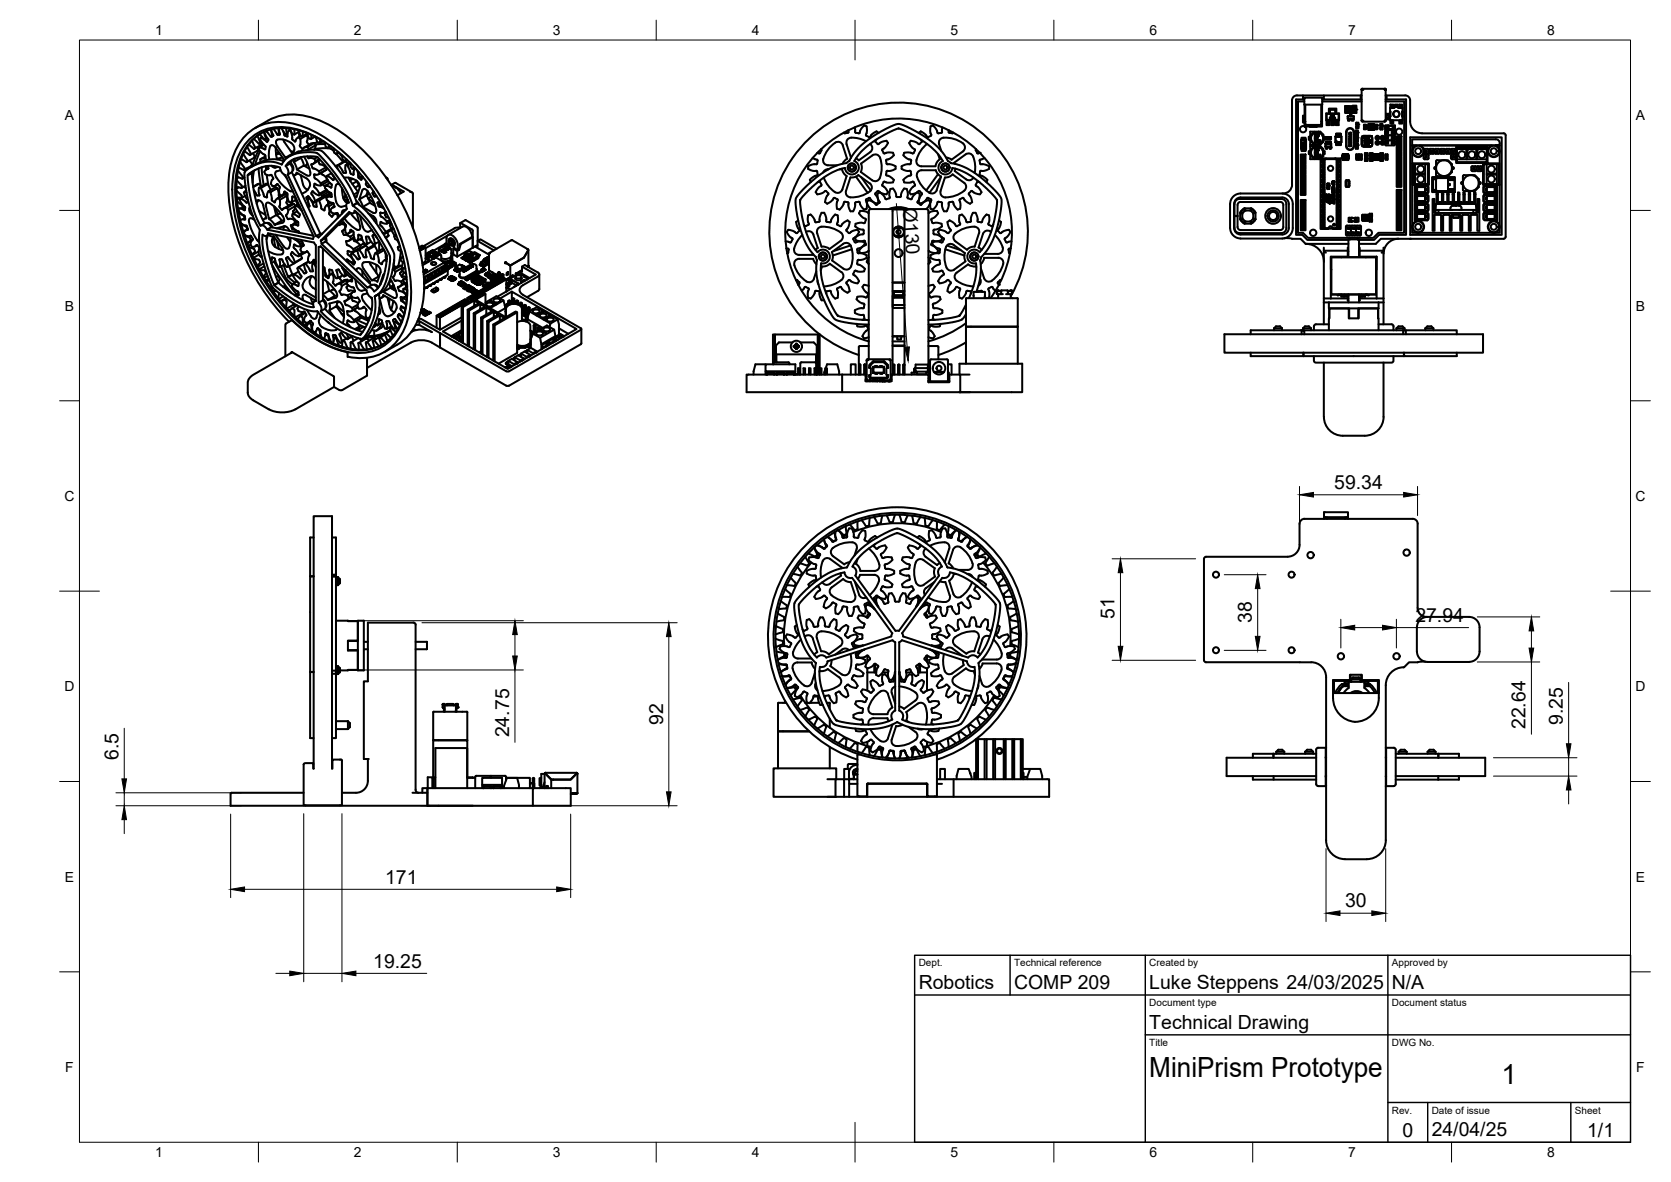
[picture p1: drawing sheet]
<svg xmlns="http://www.w3.org/2000/svg" width="420mm" height="297mm" viewBox="0 0 420 297" stroke-linecap="round" stroke-linejoin="round" font-family="sans-serif">
<defs><g id="words">
<g font-size="7">
<text x="289" y="270.6">MiniPrism Prototype</text>
<text x="377.5" y="272.3">1</text>
</g>
<g font-size="4.9">
<text x="227" y="52.2" transform="rotate(86 227 52.2)">Ø130</text>
<text x="335.5" y="122.9">59.34</text>
<text x="280.3" y="155.6" transform="rotate(-90 280.3 155.6)">51</text>
<text x="314.8" y="156.6" transform="rotate(-90 314.8 156.6)">38</text>
<text x="355.9" y="156.3">27.94</text>
<text x="128" y="185.3" transform="rotate(-90 128 185.3)">24.75</text>
<text x="166.7" y="182.2" transform="rotate(-90 166.7 182.2)">92</text>
<text x="383.6" y="183.3" transform="rotate(-90 383.6 183.3)">22.64</text>
<text x="393" y="182.2" transform="rotate(-90 393 182.2)">9.25</text>
<text x="29.8" y="191" transform="rotate(-90 29.8 191)">6.5</text>
<text x="96.8" y="222.1">171</text>
<text x="338.2" y="228">30</text>
<text x="93.9" y="243.1">19.25</text>
<text x="231" y="248.5">Robotics</text>
<text x="255" y="248.5">COMP 209</text>
<text x="289" y="248.5">Luke Steppens 24/03/2025</text>
<text x="350" y="248.5">N/A</text>
<text x="289" y="258.6">Technical Drawing</text>
<text x="352.6" y="285.7">0</text>
<text x="360" y="285.5">24/04/25</text>
<text x="399.1" y="285.7">1/1</text>
</g>
<g font-size="3.5">
<text x="39" y="8.8">1</text>
<text x="89" y="8.8">2</text>
<text x="139" y="8.8">3</text>
<text x="189" y="8.8">4</text>
<text x="239" y="8.8">5</text>
<text x="289" y="8.8">6</text>
<text x="339" y="8.8">7</text>
<text x="389" y="8.8">8</text>
<text x="16.3" y="30.2">A</text>
<text x="411.3" y="30.2">A</text>
<text x="16.3" y="78">B</text>
<text x="411.3" y="78">B</text>
<text x="16.2" y="125.9">C</text>
<text x="411.2" y="125.9">C</text>
<text x="16.2" y="173.7">D</text>
<text x="411.2" y="173.7">D</text>
<text x="16.3" y="221.6">E</text>
<text x="411.3" y="221.6">E</text>
<text x="16.4" y="269.4">F</text>
<text x="411.4" y="269.4">F</text>
<text x="39" y="290.8">1</text>
<text x="89" y="290.8">2</text>
<text x="139" y="290.8">3</text>
<text x="189" y="290.8">4</text>
<text x="239" y="290.8">5</text>
<text x="289" y="290.8">6</text>
<text x="339" y="290.8">7</text>
<text x="389" y="290.8">8</text>
</g>
<g font-size="2.5">
<text x="231" y="242.9">Dept.</text>
<text x="255" y="242.9">Technical reference</text>
<text x="289" y="242.9">Created by</text>
<text x="350" y="242.9">Approved by</text>
<text x="289" y="252.8">Document type</text>
<text x="350" y="252.8">Document status</text>
<text x="289" y="262.9">Title</text>
<text x="350" y="262.9">DWG No.</text>
<text x="350" y="279.9">Rev.</text>
<text x="360" y="279.9">Date of issue</text>
<text x="396" y="279.9">Sheet</text>
</g>
</g></defs>
<!-- layer: Visible -->
<g fill="none" stroke="#000" stroke-width=".51">
<path d="M60.6 40l-.2 .7M60.6 40l1.4 .7M61.2 38.7l.4 .7a.96 .96 0 0 1 .4 1.3M61.2 38.6l-.6 1.4M61.5 38l-.3 .6M62.2 36.9l-.7 1.1M62.2 36.9l.5 1a.65 .65 0 0 1 .1 1.1l-1.3-1M62.5 36.4l1.4 1M62.5 36.3l-.3 .6M63.1 34.7a12.1 12.1 0 0 1 11.8-2.2 35.9 35.9 0 0 1 18 14.1 47.7 47.7 0 0 1 9.5 26.4 16.9 16.9 0 0 1-4.7 13 12.1 12.1 0 0 1-11.7 2.1 35.9 35.9 0 0 1-18.1-14 47.7 47.7 0 0 1-9.5-26.5 16.9 16.9 0 0 1 4.7-12.9zM63.4 35.3l-.9 1M63.4 35.4l.4 1a.63 .63 0 0 1 .1 1"/>
<path d="M63.6 38.5l.4 .7-.1 .5-1.9 1M63.8 34.9l-.4 .4M63.8 34.9l1.4 1.2M64.6 37l.3 .6M64.8 34.1l.6 1.6-.2 .4M64.9 37.6l-.2 .3-1.8 1.1M65.1 37.6l1.4 1.3M65.1 37.1v.5l-1.1 2.3-.6 1.9M65.3 33.7l-1.5 1.2M65.3 33.7l1.3 1.4M65.4 35l.9 1.4a.76 .76 0 0 1 .4 1.2l-.8-.4-.8-.1 1.2-.7M65.4 38l-1.2 3.4"/>
<path d="M65.6 34.6l-.2 .4M65.6 33.5l-.3 .2M65.8 35.7l-.6 .4M65.9 34.4l-.3 .2 1 .5 .4 .5M66 36l-.2 .4-1.9 1M66.2 36.2l-.3 .5M66.3 33.2l.6 1.6-.3 .3M66.4 33.1l1 1.9M66.6 38.9l.2 1-.7-.1-.7 .3M66.7 39.3l-1.2 .7M66.9 32.9l.2 .2M67 32.9l1.2 1.4"/>
<path d="M67.2 34.7l-.6 .4M67.4 30.3l-3.3 1.9M67.4 30.3a14.1 14.1 0 0 1 12.1-.4 41.4 41.4 0 0 1 19.1 17 47.2 47.2 0 0 1 8 25.8 17.7 17.7 0 0 1-4.3 12.1l-2.4 1.8M67.4 34.9l-.2 .7h-.1M68.1 32.6l.3 1.6M68.2 32.5l.5 1.6M68.4 34.2l-.2 .1M68.7 34.1l-.5 .2M68.7 34.1l-.2 .2M68.7 34.1l-.2 .1M68.8 32.4l1 1.5-.2-.4M69.4 37.2v1.5l.3 1.4"/>
<path d="M70 32.2l.2 1.5-.4 .1h.5M70.1 38.3l-.7 .3M70.2 32.2v1M70.2 33.3l.2 .4-.2 .1M70.4 38.6l-1 .2M70.4 33.7l-.1 .2M70.7 32.2l1 1.5M71.1 39.7l-1.5 .2M71.2 32.9l.3 1M71.2 35.1l.3 .6M71.3 40l-2-2.9-.6-.5a.5 .5 0 0 0-.7 .2l-.4 1.5 .1 1.8M71.3 40l-.1 .4"/>
<path d="M71.5 33.9l.1 .2 .7 .1M71.5 35.7l2.1 2.9-1.8 1-2-2.8a1.04 1.04 0 0 1-.3-1.4 1.04 1.04 0 0 1 1.3-.4l1.2 .3 1.2 .6M71.9 32.2l.1 1.5M72 33.6l-.3 .1M72.3 39.6h-.5M72.3 33.5l-.2 .1M72.7 32.7l.4 .3M72.8 39.3l1.5-.9 1.6-.5 3.2-.3 1.8 .4 2.7 2.9 2.8 3.6 2.1 3.4 1.2 3.1M72.8 32.3l.4 .6a.79 .79 0 0 0 .8 .9v-1.3M72.9 32.6l-.5 .7-.1 .9M73.1 33l.3 1.9M73.1 38l.7 .1"/>
<path d="M73.2 33h-.1M73.2 35.9a1.83 1.83 0 0 1 .8 1.8l-.4 1.1M73.5 34.9l.6 .6M73.7 38.5l-.2 .1M73.9 40l-1 1.1M74.9 32.7l.7 1.4M75.1 34.5l.4 .4M75.1 33.2l-1.1 .6M75.2 38.1l-.4 .1M75.2 33.3l.1 .7 .2 .2M75.5 36.8l.4 .6M75.6 39.7l.5 .7 .3 1.2"/>
<path d="M75.7 34.1l-1 .6-.6 .9M75.7 34.1l-.8 .5M75.7 39.5l-.1 .2-1.7 1 .2-.8M76.2 33.1l-.1 1.1-.4-.1M76.4 39.4l1.1 2.2 .5 1.7M77 33.7l.3 .2M77.1 33.4l.6 1.4M77.2 35.6l.1-.8v-.9l-1.8 1v1.9M77.2 35.5v.3M77.2 33.6l-1.1 .6M77.2 35.8l.5 .6M77.3 39.3a.46 .46 0 0 0 .2 .4 .46 .46 0 0 0 .5 0l1 .2 .8-.4"/>
<path d="M77.3 36.9l.4 .6M78.4 33.9l-.2 1-.5-.1M79 35.9l-1.7 1.1-1.4 .4M79 35.9l-.7 .2-1.9 1M79 37.6l.4-1.1-1.8 1v.2M79 37.6h.1M79 35.9l.4 .6M79 39.9l.3 .6M79.2 34.3l-1 .7M79.4 34.4l.1 .3a1.09 1.09 0 0 0 .8 1.3l.2-.9a16.4 16.4 0 0 0-13.2-2.3 12 12 0 0 0-7.5 9 35.4 35.4 0 0 0 3.1 22.2 47 47 0 0 0 17.8 21.1 16.7 16.7 0 0 0 13.3 2.4 11.8 11.8 0 0 0 7.7-8.8l.6-3.8 .1-2.1M79.8 39.5l-1.9-.2-3 .3-1.9 .9-1.2 1.2 1.1-.6M79.8 39.5l2.1 2.2 2.9 3.8 1.6 2.5 1.3 2.9"/>
<path d="M79.8 39.5h.1M79.9 35.8l-.9 .2M80.3 39.9l-1 .6-.5 .7-.5 .1 .4 1M81.2 35.4l-.9 .5M81.5 35.6l-.7 .1M81.6 35.7l.1 .1a1.16 1.16 0 0 0 .7 1.4l.4-.7M81.7 36.2l-2.4 .1M83.2 36.8l-.7 .4M83.3 37.4l-2.3-.2-1.9 .3M83.3 37.4l.7 .6M83.3 37.4h.1M83.9 37.3v.2a.99 .99 0 0 0 .6 1.2"/>
<path d="M84.9 38.1l-.3 .6h-.1M85.2 38.4l.9 1M85.2 38.4l-.6 .3 1.7 2M86 39.1l.1 .2a.95 .95 0 0 0 .6 1.2l.4-.5M204.3 39.7l1.1 .4M205.5 38.4h.1M205.5 38.4l.4 .2M206.2 38.5l-.3 .1M206.4 37.5h.1M206.5 37.5v.3l-.3 .7M212.2 33.3l.2 .2 .8-.1M213 39.9l-1.1-3.4a1.37 1.37 0 0 0-1.1-.9 1.37 1.37 0 0 0-1.4 .7 6.6 6.6 0 0 0-2.4 4.2l.2 .5 .7 .5h2.6"/>
<path d="M213 39.9l-.7 .5-.4 .7M213.3 32.8l.1 .4-.2 .2M213.3 32.7v.1M214 39.6h.1M217.3 31.5l-.8 1-.4 1-1-.2-.2-1.3M217.3 31.5a.84 .84 0 0 1 .7 1.1l-.3 1.3M217.8 35.5a6.2 6.2 0 0 0-4.3-.8l-.5 .4-.2 .9 1.2 3.6M218.8 36.2a1.27 1.27 0 0 1 0 2l-2.9 2.1-.7-.5M219.4 39a1.38 1.38 0 0 1 1.4 0 1.38 1.38 0 0 1 .7 1.4 6.4 6.4 0 0 1-.6 4.8l-.5 .3-.8-.1-3.2-2.2 .3-.8-.2-1.3 2.9-2M220.1 35.4v.2l.6 .6M220.3 35.1l-.2 .3M220.7 36.2h.2"/>
<path d="M220.9 33.4a.82 .82 0 0 0-1.3 .1l-.9 1-.9-.4-.1-.3M220.9 36.2l1.2-.7a.69 .69 0 0 1 1 .2 .69 .69 0 0 1-.3 1l-1 .9 .4 .9 .2 .1M222.4 38.6l1.4-.3a.69 .69 0 0 1 .9 .5 .69 .69 0 0 1-.6 .8l-1.2 .5M227.1 39l.9 .8 .9 .3M227.3 38.4l1.1-.1 1 .3M227.4 38.4l-.2 .6M231 33.4a.78 .78 0 0 1 1.3 .1l.9 1 .9-.4 .1-.3M231.2 36.2h-.3l-1.1-.7a.69 .69 0 0 0-1 .2 .69 .69 0 0 0 .2 1l1.1 .9-.4 .9-.2 .1M231.5 35.1l.3 .3M231.8 35.4v.2l-.6 .6M233.1 36.2a6.8 6.8 0 0 0-2.7 4.6l.3 .5 .7 .5h3.8l.5-1.2 .6-.6-.4-1.2M234 31.8l-.1 1.3 .2 .8"/>
<path d="M234.6 31.5l.9 1.1 .3 .9 .9-.1M234.6 31.5l-.6 .2M236.1 36.3l.6 1.6M237 32l-.1 1.2-.2 .2M237.3 34.6a1.26 1.26 0 0 0-1.2 1.6M237.3 34.6a6.8 6.8 0 0 1 5.2 1.9l.1 .8-.5 .8M237.9 39.6l1.4 .5M238.5 33.2a.96 .96 0 0 0 1.2 .1M238.5 32.7v.1M238.5 32.8v.4M242.1 38.1l-2.9 2M245.4 37.5h.1"/>
<path d="M245.4 37.5l-.1 .3 .4 .7M245.7 38.5l.2 .1M246.3 38.4l-.4 .2M247.5 39.7l-1.1 .4M326.1 24h1.5M326.1 24a1.26 1.26 0 0 0-1.2 1.2v21.2a2.25 2.25 0 0 1-2.4 2.2M327 38.8h1.3v10.2h-1.3zM327.2 39h.9v1h-.9zM327.2 37.4h1.2M327.2 39l.2 .2M327.2 37.4h.4M327.2 35.2h.4"/>
<path d="M327.2 35.2v.1M327.2 35.2v2.2M327.2 35.3h1.2v1.5h-1.2zM327.2 37.3v-.3h1.2v.3M327.2 36.8v.2M327.3 37.4v.6h1v-.6M327.3 35.2v-.6h1v.6M327.3 36.1l.4-.2zM327.3 36.2l.2 .2 .2-.2-.2 .2 .2 .1h-.4l.3-.1zM327.4 39.2h.5v.5h-.5zM327.4 35v.1M327.4 37.4v.1"/>
<path d="M327.4 35.1v.1M327.4 35l-.1-.1h1l-.3 .2M327.4 35.1l.1 .1M327.4 37.6l-.1 .1h1l-.2-.1M327.4 39.7l-.2 .3M327.4 35.1h.1M327.4 35h.7M327.5 37.6h.6M327.5 35l.1 .2M327.5 37.4v.2M327.6 35.2h.4M327.9 35.8l.4 .2-.4-.2v.3z"/>
<path d="M327.9 36.2h.4h-.3l.3 .1-.3 .1 .3 .1h-.4l.3-.2zM327.9 39.7l.2 .3M328 25.5h-1.6v33h1.2l1.3 1.3h16.4l1.3-1.3h6.5v-33h-4.7M328 24.5h4.5v1.8h-4.5zM328 25h-2.1v34h1.5l1.3 1.3h10.3M328 37.4v.2M328 37.4h-.4l-.1 .2M328 35.2h.4M328 35.1v.1M328 31.8a.79 .79 0 0 0-1.1 .6 .79 .79 0 0 0 1 .8 .79 .79 0 0 0 .4-1.2l-.3-.2M328 37.4l.1 .1M328 26.3v5.5h1.3"/>
<path d="M328 29.3h-.2v1.2h.2M328 29h-.4v1.8h.4M328 31.1h.2M328 30.6h.2M328 35v.1M328.1 37.5v.1M328.1 35.1v.1M328.1 39l-.2 .2M328.1 37.4v.1M328.2 30.6v.8h4v-.8M328.2 26.3v4.3M328.4 37.4h-.4"/>
<path d="M328.4 35.2v.1M328.4 35.2v2.2M329.1 34.5l.2 .1M329.1 38.1l.2 .1M329.2 31.4v.2h2v-.2M329.3 34.9l-.2 .1M329.3 38.5l-.2 .1M329.3 34.9h.1M329.3 34.6h.1M329.3 34.6v.3M329.3 38.2v.3M329.3 38.5h.1"/>
<path d="M329.3 38.2h.1M329.3 31.6v.2h1.8v-.2M329.4 31.8l1.6 .1M329.4 34.4h-.3v.7h.3M329.4 38.8l1.2 1.2h-1.2zM329.4 38h-.3v.7h.3M329.6 35.2l1 1.2h-1.2v-1.2h.2M330 33.8l.6-.4v2.7a1.45 1.45 0 0 1-.6-2.3zM330 37.4l.6-.4v2.7a1.45 1.45 0 0 1-.6-2.3zM330.6 33.1l-1.2 1.1M330.6 36.7l-1.2 1.2M330.7 33.6h.4v.1l-.2-.1-.2 .1 .1 .4 .3-.1-.1 .2-.3-.1z"/>
<path d="M330.7 37.2h.4l-.4 .1 .1 .4 .3-.1-.1 .2-.3-.1zM330.8 34.3l.1 .7-.3-.1zM330.8 34.5v.3h-.1zM330.8 35.2l.1 .7-.1-.6-.1 .1zM330.8 37.9l.1 .8-.3-.2zM330.8 38.1v.3h-.1zM330.8 38.8l.1 .7-.1-.5-.1 .1zM331 31.8v.1M331.1 34.4h.3l-.2 .6 .2-.6zM331.1 38h.3l-.2 .7 .2-.7zM331.1 35.2l.3 .1h-.2l-.1 .2h.3l-.1 .4-.2-.1zM331.1 38.8l.3 .1h-.2l-.1 .1 .3 .2-.1 .3-.2-.1z"/>
<path d="M331.3 37.2h.3l-.3 .5 .3 .1h-.4l.3-.5-.1-.1-.2 .1zM331.3 33.5l.3 .1-.3 .5 .3 .1h-.4l.3-.5-.1-.1-.2 .1zM331.5 35.2l.2 .6 .3-.6-.2 .7zM331.5 38.8l.2 .6 .3-.6-.2 .7zM331.6 33.1h-2.2v2.1M331.6 33.1h.4l.7 .8v1.8l-.7 .7h-1.4M331.6 33.1l1.1 1.1M331.6 36.7h-2.2v2.1M331.6 36.7h.4l.7 .8v1.8l-.5 .5M331.6 36.7l1.1 1.2M332 39.9l-1.4 .1M332.2 31.1h.2v.7h-1.3"/>
<path d="M332.2 30.6h.2v.5M332.2 26.3v4.3M332.4 26.3v4.3M332.5 25.5h9.9M332.5 25h.4M332.6 35.2h.1M332.6 35.2l-.4 .7-.6 .5M332.7 34.4h.4v.7h-.4M332.7 38.8l-1.1 1.2M332.7 38h.4v.7h-.4M332.7 34.9h.2M332.7 34.6h.2"/>
<path d="M332.7 38.5h.2M332.7 38.2h.2M332.9 24h-5.3v1M332.9 34.9l.1 .1M332.9 38.5l.1 .1M332.9 34.6v.3M332.9 38.2v.3M333 39.9v9M333 39.9l.1 .1M333 39.9h3.1M333 34.5l-.1 .1M333 38.1l-.1 .1"/>
<path d="M333.3 36.1h1.4zM333.3 36.1v.8M333.3 36.9h1.4zM333.4 34.4l.2 .1M333.4 36.1v-.6h.3v.6M333.4 36.9v.5h.3v-.5M333.4 35.7v.1M333.4 39.8h3.7v17.7h-1.4M333.4 39.9v-.1h-1.4v17.7l1.4-.1M333.4 36v.1M333.4 36.9h.1M333.4 37v.2h.2"/>
<path d="M333.4 36.9v.1M333.4 35.8v.3M333.4 35.8h.2v.3M333.4 37.2h.1M333.4 36.1h.1M333.5 28.5l.1 .1M333.6 28.6h3v1.5h-3zM333.6 30.1l-.1 .1M333.6 34.5v.4M333.6 34.9l-.2 .1M333.6 34.9h.1M333.6 36v.1"/>
<path d="M333.6 36.9h.1M333.6 36.9v.1M333.6 37.2h.1M333.6 34.5h.2M333.6 36.1h.1M333.6 37v.2M333.6 34.5h.1M333.7 35.7l-.1 .1M333.7 30.7h.1M333.8 31.1l-.1 .1M333.8 30.2v.9h.3v-.9M333.8 30.4h-.3v1h.8v-1h-.2"/>
<path d="M333.8 30.2h2.9M333.8 30.6l-.1 .1M333.8 34.9v.1M333.8 34.4l.6 .1M333.8 34.4v.6M333.8 34.4h-.5v.6h.5M333.9 36.1v-.6h.2v.6M333.9 35.7v.1M333.9 36v.1M333.9 35.8v.3M333.9 35.8h.2v.3M333.9 36.1h.1"/>
<path d="M334.1 31.1l.1 .1M334.1 36v.1M334.1 36.1h.1M334.1 30.7h.1M334.1 30.6v.1M334.1 35.7v.1M334.2 34.9v.1M334.2 34.4v.1M334.2 34.4v.6M334.2 34.4h.5M334.2 35h.5M334.3 27.6h.1"/>
<path d="M334.3 28v.1M334.3 28.5h-.8v1.7h.3M334.3 28.5v-.9h1.5v.9M334.3 28.3h-.2v-1h1.9v1h-.2M334.3 36.1v-.6h.3v.6M334.3 36.9v.5h.3v-.5M334.3 35.7h.1M334.3 28.5h1.5M334.4 29.5h.2l-.2 .1 .2 .1-.2 .1v.2zM334.4 36v.1M334.4 36.9h.1M334.4 37v.2h.2"/>
<path d="M334.4 36.9v.1M334.4 35.8v.3M334.4 35.8h.2v.3M334.4 37.2h-.1M334.4 36.1h.1M334.4 34.9l.2 .1M334.4 34.5v.4M334.4 34.9h-.8M334.6 36v.1M334.6 36.9h.1M334.6 36.9v.1M334.6 37.2h.1"/>
<path d="M334.6 36.1h.1M334.6 37v.2M334.6 35.7h.1M334.6 28.8l.4 .1h-.3l.1 .3 .2-.1-.1 .1h-.2zM334.6 34.4l-.2 .1M334.7 34.4v.6M334.7 36.1v.8M334.7 29.5l.3 .1v.4h-.3zM334.8 29.6h.2l-.1 .3h-.1zM334.9 31.1v.1M334.9 30.7h.1M334.9 30.2v.9"/>
<path d="M334.9 30.4h-.2v1h.7v-1h-.1M334.9 31.1h.4M334.9 30.6v.1M335.2 28.8h.2l-.2 .1 .2 .1-.1 .2-.2-.1h.2l-.2-.1zM335.2 29.6l.1-.1v.5zM335.3 31.1v.1M335.3 30.2v.9M335.3 30.7h.1M335.5 29.5l.2 .1-.1 .4-.2-.1zM335.5 29.6l.1 .3zM335.7 39.8v.1M335.8 34.3h1.5z"/>
<path d="M335.8 34.3v1.5M335.8 35.7l1.5 .1zM335.8 28.5h.9v1.7M335.9 27.6h-.1M335.9 28l-.1 .1M335.9 35.9l.1 .1M335.9 34.2h.1M335.9 36.4h.3M335.9 33.7h.3M335.9 33.7v.5M335.9 35.9v.5M336 33.7v.5"/>
<path d="M336 35.9h.1M336 34.1v.1M336 36l.1 .2M336 36h.1M336 36.3v.1M336 36.2v.1M336 33.8h.1M336 31.1v.1M336 30.2v.9h.4v-.9M336 30.7h.1M336 30.4h-.1v1h.7v-1h-.2M336.1 30.6v.1"/>
<path d="M336.1 34.1l.1-.4v.5M336.1 36h.1M336.1 35.9v.4M336.1 39.9v17.5M336.1 39.9v.1M336.2 35.9l-.1 .4M336.3 33.7v.5M336.3 35.9v.5M336.3 33.7h.2M336.3 35.9h.1M336.3 36.4h.2M336.3 34.2h.1"/>
<path d="M336.3 36l.1 .2M336.3 36h.1M336.3 35.8v.2M336.3 36.3v.1M336.3 33.8h.1M336.3 36.2v.1M336.3 35.8h.1M336.4 31.1v.1M336.4 30.6v.1M336.4 34.1l.1-.4-.1 .6M336.4 36h.1M336.4 35.8v.5"/>
<path d="M336.4 35.9v.4M336.5 35.8v.1M336.5 34.2h.1M336.6 30.1l.1 .1M336.6 36.4h.2M336.6 33.7v.6zM336.6 33.7h.2M336.6 35.9h.1M336.6 36h.1M336.6 36v-.2v.5M336.6 33.8h.2M336.7 28.5l-.1 .1"/>
<path d="M336.8 33.7v.5zM336.8 36v-.2v.6l-.2-.4M336.8 36h.1M336.8 35.9h.1M336.9 36.4h.2M336.9 33.7h.2M336.9 33.7l.1 .6zM336.9 35.9h.1M337 36h.1M337 36l-.1-.2 .1 .5M337 33.8h.1M337.1 33.7v.5z"/>
<path d="M337.1 36v-.2v.6l-.1-.4M337.1 36h.1M337.1 35.9h.1M337.3 34.3v1.4M337.3 34.3v1.5M337.5 39.3h1.6v.4h-1.6zM337.5 39.1l.1 .2 .2-.2M337.5 39.1h.1M337.5 39.3h.1M337.5 39.1h.3M337.5 39.2v.1M337.6 38.8h.2"/>
<path d="M337.6 38.8v.3M337.6 39.8v.3M337.6 39.7h-.1M337.6 38.8h.1M337.7 39.8h.1M337.8 39.8v-.1h-.3l.3 .1M337.8 39.1h.1M337.8 38.8v.3M337.8 39.8v.3M337.8 39.3h.2M337.8 39.7h.2M337.8 39.8h.1"/>
<path d="M337.8 38.8h.1M337.8 39.1h.2M337.8 39.8h.2M337.9 39.3l.1 .3zM338 39.1v.2l.2-.2M338 39.1h.1M338 38.8h.2M338 38.8v.3M338 39.8v.3M338 39.1h.2M338 39.8h.2M338 38.8h.1"/>
<path d="M338.2 38.8h.1M338.2 39.8h.2M338.2 39.1h.2M338.2 39.8l-.2-.1v.1M338.2 39.1h.1M338.2 38.8v.3M338.2 39.8v.3M338.2 39.3h.2M338.2 39.7h.2M338.2 39.8h.1M338.3 39.4v.2zM338.4 39.1v.2l.2-.2"/>
<path d="M338.4 39.8v-.1l.2 .1M338.4 39.1h.1M338.4 38.8h.2M338.4 38.8v.3M338.4 39.8v.3M338.4 39.8h.1M338.4 39.1h.2M338.4 39.8h.2M338.4 38.8h.1M338.5 27.9v.4h2.3v-.4M338.5 27.1v-.4h2.3v.4M338.5 27.1h.1"/>
<path d="M338.5 27.9h.1M338.5 27.3v.6M338.5 27.2v-.5h2.3v.6M338.5 27.2v.1M338.5 27.2v-.5h.5v1.6h-.5v-.4M338.6 27.1l.3 .4-.3 .4M338.6 38.8h.1M338.6 39.8h.2M338.6 39.1h.2M338.6 39.1h.1M338.6 39.3v.3zM338.6 38.8v.3"/>
<path d="M338.6 39.8v.3M338.6 39.3h.2M338.6 39.7h.2M338.6 39.8h.1M338.7 32.5a1.01 1.01 0 0 1 1.2-.2 1.01 1.01 0 0 1 .6 .9v3.5a1.01 1.01 0 0 1-1 1 1.01 1.01 0 0 1-1-1v-3.5zM338.8 39.1l.3 .1-.3 .1zM338.8 39.8v-.1h.3l-.3 .1M338.8 39.1h.1M338.8 39.8v.3M338.8 38.8h.2M338.8 38.8v.3M338.8 39.8h.1"/>
<path d="M338.8 38.8h.1M338.8 32.6a.88 .88 0 0 1 1-.2 .88 .88 0 0 1 .5 .8v3.5a.88 .88 0 0 1-.8 .9 .88 .88 0 0 1-.9-.9v-3.5zM338.9 39.1h.1M338.9 29.2h1.5M338.9 29.2h.1M338.9 29.2v.7M338.9 29.2v.7h1.5v-.7M338.9 29.9h1.3M339 38.8h.1M339 39.8v.3M339 38.8v.3M339 39.3h.1"/>
<path d="M339 39.7h.1M339 30v.2h.3v-.2M339 30v.1M339 30h.1M339 30v.3h.3v-.3M339 30.2v.1M339 29.9v.1M339.1 39.2v.1M339.2 26.7h-1v1.7l1-.1M339.2 33.7h.5v.2l-.2 .1zM339.2 34.7h.5zM339.3 35.2h.1"/>
<path d="M339.2 35.8l.5 .1-.3 .1zM339.2 35.4l.5 .1-.4 .1zM339.2 34.2h.5h-.3l.3 .2-.2-.1-.3 .1 .3-.1zM339.2 34.9l.5 .1-.2-.1-.2 .2zM339.2 33.4l.2 .2 .3-.3v.3l-.1-.2-.3 .2zM339.3 35.8l.4 .1zM339.3 30v.1M339.3 30.2v.1M339.3 29.9v.1M339.3 30h.1M339.3 36.5h.3l.1 .2-.1-.2h-.3v.2h.2l-.3 .1zM339.3 34.9l.2 .1h-.2z"/>
<path d="M339.4 27.4l.4-.1v.1zM339.4 26.8l.4 .2-.4 .1 .4-.1zM339.4 29l.1 .1M339.4 28.9h.1M339.4 28l.1 .2 .1-.2 .2 .2-.2-.2-.2 .3zM339.5 33.8h.2v.2zM339.5 28.9h.2v.3M339.5 28.9v.3M339.5 29.2l-.1-.4h.4l-.1 .4M339.5 27.6l.3 .1v.2l-.4-.1zM339.5 27.6l.3 .2h-.3zM339.8 29l-.1 .1"/>
<path d="M339.8 28.9h-.1M340 30v.2h.2v-.2M340 30l-.1 .1M340 30h.1M340 30.2l-.1 .1M340.1 26.7v-.1h1v1.8l-1-.1M340.2 30l.1 .1M340.2 29.9l.1 .4h-.4l.1-.3M340.2 30.2l.1 .1M340.2 29.9v.1M340.2 30h.1M340.4 29.9h-.2"/>
<path d="M340.4 29.2h-1.5M340.4 29.2v.7M340.7 27.2v-.5h-.5v1.6h.5v-.4M340.7 27.2l.1 .1M340.7 27.1l-.3 .4 .3 .4M340.8 27.7l-.1 .2M340.8 27.3v.4M340.8 27.7v.6h-2.3v-.5M340.9 36.5l.1 .4M340.9 36.5h.5M340.9 36.9h.5M340.9 36.9v.5h.5v-.5"/>
<path d="M340.9 36.5v-.5h.5v.5M340.9 36l.1 .3M340.9 33.3v.4M340.9 33.3h.5M340.9 33.7h.5M340.9 33.7v.5h.5v-.5M340.9 33.3v-.5h.5v.5M340.9 32.9l.1 .2M340.9 34.5l.1 .1M340.9 34.8h.1M341 34.6v.2M341 35.4h.1"/>
<path d="M341 34.6h.1M341 36.9v.2M341 33.7v.2M341 34.8h.4v.4h-.4zM341 35.4h.4M341 35.2l-.1 .4h.5v-.4M341 34.6h.4M341 34.8l-.1-.4h.5v.4M341 36.9h-.1M341 37.1l-.1 .2M341 37.1h.4v.2M341 33.9l-.1 .2"/>
<path d="M341 33.9h.4v.2M341 36.2v.3M341 33.1v.2M341 34.8h.1M341 35.3l-.1 .2M341 39.3v.4M341 39.7h.5M341 39.3h.5M341 39.3v-.5h.5v.5M341 39.7v.5h.5v-.5M341 38.8l.1 .3M341 31.3v.4"/>
<path d="M341 31.3h.5M341 31.7h.5M341 31.7v.5h.5v-.5M341 31.3v-.5h.5v.5M341 30.9l.1 .2M341 39.7h.1M341.1 35.2h.2zM341.1 35l.2 .1zM341.1 34.8l.2 .1zM341.1 39.7v.2M341.1 31.7v.2M341.1 31.9h.1"/>
<path d="M341.1 39.9h.4v.2M341.1 39.9l-.1 .2M341.1 31.9l-.1 .3M341.1 31.9h.4v.3M341.1 31.1v.2M341.1 39v.3M341.3 35.3l-.3 .1M341.3 35.3l.1 .1M341.3 35.3l.1 .2M341.4 36.9h.1M341.4 36.2v.1M341.4 33.1v.2"/>
<path d="M341.4 36.9v.2M341.4 34.6l-.4 .2M341.4 33.7v.2M341.4 36.3v.2M341.4 35.4h.1M341.4 34.6h.1M341.4 33.9h.1M341.4 34.6l-.1 .2M341.4 36.5v.4M341.4 36v.3h-.4M341.4 33.3v.4M341.4 32.9v.2h-.4"/>
<path d="M341.4 34.5v.1M341.5 39v.3M341.5 31.1h.1M341.5 31.7v.2M341.5 31.1v.2M341.5 39.7v.1M341.5 39.8v.1M341.5 39.3v.4M341.5 38.8v.3h-.4M341.5 31.3v.4M341.5 30.9v.2h-.4M341.9 39.3v.4"/>
<path d="M341.9 39.7h.5M341.9 39.3h.5M341.9 39.3v-.5h.5v.5M341.9 39.7v.5h.5v-.5M341.9 38.8v.3M341.9 39.7h.1M341.9 39.7l.1 .2M341.9 39.9v.2M341.9 39.9h.4M341.9 39.1h.4M342 39l-.1 .3M342.1 24h-9.2v1h9.2"/>
<path d="M342.1 25h.3M342.1 24h.3M342.1 24v1M342.3 39.3h.1M342.3 39.7h.1M342.3 39.9l.1 .2M342.3 39v.8M342.3 39.8v.1M342.3 36.1l.2 .1zM342.3 35.8l.2 .1zM342.3 34.6l.2 .1zM342.4 30.3h.2"/>
<path d="M342.4 38.8l-.1 .3M342.4 22.5v.1M342.4 30.3h.1M342.4 22.5h.1M342.4 22.5h.2M342.4 22.5l.2-.2v.2M342.5 34.2h2.5v2.6h-2.5zM342.5 36.3l-.2 .1 .2-.1M342.5 35.6v.1M342.5 35.3l-.2 .1 .2-.1M342.5 35l-.2 .2 .2-.1M342.5 34.8l-.2 .2 .2-.2"/>
<path d="M342.5 35.5v.2M342.6 22.5h.1M342.6 22.5l-.2 .1v7.7M342.6 30.3v.3h5.6M342.6 30.4l-.2-.1 .2 .3M342.8 36.8l.1 .1zM342.8 34.1l.1 .1zM343 31.4v.1M343 34.1l.2 .1zM343 31.7h.4M343 31.5v.2M343 31.5h.4"/>
<path d="M343 31.7l-.1-.4h.6l-.1 .4M343 32.3h.4M343 32.1l-.1 .4h.6l-.1-.4M343 32.3v.1M343 31.6v.6M343 32.3h.1M343 36.8l.2 .1zM343.1 35.3l.1 .2 .1-.2v.2l-.1-.1-.1 .1zM343.1 35h1.2zM343.1 35.7l.1 .3zM343.1 35.8l.1 .2zM343.1 36.2l.1 .3z"/>
<path d="M343.2 39.8v.7h.7v-.6M343.2 38.5h.1M343.2 39.8h.6zM343.2 39.1l.6 .1zM343.2 39.2v.6M343.2 39.1h.1M343.2 39.8h.1M343.3 34.1l.1 .1zM343.3 36.8l.1 .1zM343.3 36.2h.1l-.1 .3zM343.3 34.7l.1 .3-.1-.1-.2 .1zM343.3 35.3h.2v.2h-.2z"/>
<path d="M343.3 35.7l.1 .3zM343.4 34.6l.9 .1h-.8l-.1 .3zM343.4 32.2l-.4-.1v.2M343.4 32.2l-.4 .1M343.4 32.2v.1M343.4 31.7h.1M343.4 31.5l-.4 .2M343.4 32.3l.1 .1M343.4 31.5h.1M343.4 32.3h.1M343.4 32.2h.1M343.4 31.5v.8"/>
<path d="M343.5 31.4l-.1 .1M343.5 36.2l.1 .3zM343.5 34.1l.2 .1zM343.5 35.7l.1 .3h-.1zM343.5 36.8l.2 .1zM343.6 35.3v.2zM343.8 35.8h.1M343.8 35.9h.1M343.7 35.7l.1 .3zM343.7 36.2v.2zM343.8 36.2v.3zM343.8 36.8l.1 .1z"/>
<path d="M343.8 34.1l.1 .1zM343.8 35.3l.1 .2h-.2zM343.8 35.3l-.1 .2zM343.8 34.7l.1 .3-.1-.3-.1 .3-.1-.3-.1 .3v-.3h.3M343.8 39h-.6v1l.3-.2 .3 .2M343.8 39v1M343.9 39v-.5h-.7v.6M343.9 39v.1M343.9 39.8v.1M343.9 38.5h-.1M343.9 39.8h.1M343.9 39.1h.1"/>
<path d="M343.9 36.2v.3zM343.9 35.3l.1 .2zM344 34.8l.1-.1h-.2v.3h.2l-.1-.2M344 31.7h1.6v.4h-1.6zM344 31.5h.3v.2zM344 32.2l.3-.1v.2zM344 31.6v.1M344 31.7h.1M344 36.8l.2 .1zM344 34.1l.1 .1zM344.1 36.2v.3zM344.1 35.7l.1 .1-.1 .2z"/>
<path d="M344.1 31.2h.2v.3M344.1 31.2v.3M344.1 32.3v.3M344.1 32.1l-.1 .1M344.1 32.5v.1M344.1 35.8h.1M344.1 31.2h.1M344.1 34.7l.2 .3zM344.1 35.3l.1 .2zM344.1 32.3h.2M344.3 34.1l.1 .1zM344.3 35.7h.1v.3h-.1z"/>
<path d="M344.3 36.8l.1 .1zM344.3 32.3v.4l-.2-.1M344.3 31.7h.2M344.3 32.1h.2M344.3 31.2h.1M344.3 32.2h.2M344.3 35.3l.1 .2 .1-.2-.1 .2zM344.3 31.6h.2M344.3 32.5v.1M344.4 31.8l.1 .2zM344.5 39.8v.7h.6v-.6M344.5 38.5h.1"/>
<path d="M344.5 39.8h.6zM344.5 39.1l.6 .1zM344.5 31.5v.2l.2-.1M344.5 32.3v-.2h.2v.2M344.5 32.3v.4l.2-.1M344.5 39.2v.6M344.5 31.5h.2M344.5 32.3h.2M344.5 39.1h.1M344.5 39.8h.1M344.5 32.5v.1M344.5 34.1l.2 .1z"/>
<path d="M344.5 31.2h.1M344.5 36.8l.2 .1zM344.6 35.3l.1 .2h-.2zM344.7 31.5v.1M344.7 31.2h-.2v.3M344.7 31.2v.3M344.7 32.3v.3M344.7 31.7h.2M344.7 32.1h.2M344.7 31.2h.1M344.7 31.6h.2M344.7 31.8h.2l-.1 .3z"/>
<path d="M344.7 32.2h.2M344.7 32.5v.1M344.9 31.6v.1l.2-.1M344.9 32.3v-.2h.2v.2M344.9 31.5v.1M344.9 31.2h.2M344.9 31.2v.3M344.9 32.6h.2M344.9 32.3v.3M344.9 31.5h.2M344.9 32.3h.2M344.9 31.2h.1"/>
<path d="M344.9 32.5v.1M345 36.3l.1 .1-.1-.1M345 36.1l.1 .1zM345 35.8l.1 .1zM345 35.6v.1M345 35.3l.1 .1-.1-.1M345 35l.1 .2-.1-.1M345 34.8l.1 .2-.1-.2M345 34.6l.1 .1zM345 35.5v.2M345.1 31.8h.1v.3zM345.1 31.2h.1"/>
<path d="M345.1 32.2h.2M345.1 39h-.6v1l.3-.2 .3 .2M345.1 31.6h.2M345.1 31.5v.1M345.1 31.2v.3M345.1 32.3v.3M345.1 39v1M345.1 31.7h.2M345.1 32.1h.2M345.1 32.5v.1M345.1 39v-.5h-.6v.6M345.1 39v.1"/>
<path d="M345.1 38.5h.1M345.1 39.8v.1M345.3 39.3h1.6v.4h-1.6zM345.3 39.1l.1 .2 .2-.2M345.3 39.7h.3v.1zM345.3 39.1h.1M345.3 39.2v.1M345.3 39.3h.1M345.3 39.1h.3M345.3 32.5v.1M345.3 31.5l.3 .1h-.3M345.3 32.1l.3 .2h-.3z"/>
<path d="M345.3 31.5v.1M345.3 32.6h.2M345.3 32.3v.3M345.3 31.2h.2M345.3 31.2v.3M345.3 31.2h.1M345.4 38.8v.3M345.4 39.8v.3M345.4 39.7h-.1M345.4 31.5h.1M345.4 38.8l.1-.1 .1 .4M345.4 38.8h.1"/>
<path d="M345.4 39.8h.1M345.5 31.2h.1M345.5 32.3v.3M345.5 31.2v.3M345.5 32.1l.1 .1M345.5 31.7h.1M345.5 32.5v.1M345.6 39.1h.1M345.6 39.8v.3M345.6 39.3h.2M345.6 39.7h.2M345.6 38.8h.1"/>
<path d="M345.6 39.8h.2M345.6 39.1h.2M345.6 31.6v.1M345.7 39.3h.1v.3zM345.8 39.1v.2l.2-.2M345.8 39.1h.1M345.8 39.8v.3M345.8 39.1h.2M345.8 39.8h.2M345.8 38.8h.1M345.8 31.4l.1 .1M345.8 31.7h.1"/>
<path d="M345.8 32.2h.1M345.8 31.5h.1M345.8 32.3h.1M345.8 31.5l.1 .8M345.9 32.2h.3M345.9 31.5v.2M345.9 31.5h.4M345.9 31.7l-.1-.4h.5v.4M345.9 32.3h.4M345.9 32.1l-.1 .4h.5v-.4M345.9 32.3l-.1 .1M346 39.8l-.2-.1v.1"/>
<path d="M346 39.1h.1M346 38.8l-.2-.1v.4M346 38.8v.3M346 39.8v.3M346 39.3h.2M346 39.7h.2M346 39.8h.1M346 38.8h.1M346 39.8h.2M346 39.1h.2M346 39.3l.1 .3zM346 39.4l.1 .2z"/>
<path d="M346.2 39.1v.2l.2-.2M346.2 39.8v-.1l.2 .1M346.2 39.1h.1M346.2 38.8h.2M346.2 38.8v.3M346.2 39.8v.3M346.2 39.8h.1M346.2 39.1h.2M346.2 39.8h.2M346.2 38.8h.1M346.2 32.2l-.3 .1M346.2 32.2l.1 .1"/>
<path d="M346.3 31.5v.2h-.4M346.3 31.5l-.4 .2M346.3 32.3v.1M346.3 32.2v.1M346.3 31.6v.6M346.3 32.3h.1M346.3 31.4v.1M346.4 38.8h.1M346.4 39.1h.2M346.4 39.1h.1M346.4 39.3v.3zM346.4 38.8v.3"/>
<path d="M346.4 39.8v.3M346.4 39.3h.2M346.4 39.7h.2M346.4 39.8h.1M346.4 39.8h.2M346.6 39.1l.3 .1-.3 .1zM346.6 39.8v-.1h.3l-.3 .1M346.6 39.1h.1M346.6 39.8v.3M346.6 38.8h.2M346.6 38.8v.3M346.6 39.8h.1"/>
<path d="M346.6 38.8h.1M346.8 38.8h.1M346.8 39.8v.3M346.8 38.8v.3M346.8 39.7h.1M346.8 39.3h.1M346.9 39.2v.1M347.1 39.1v-.6h.6v.6M347.1 39.8v.7h.6v-.7M347.1 38.5h.1M347.1 39.8h.6zM347.1 39.1l.6 .1z"/>
<path d="M347.1 31.7v.4M347.1 31.7h.5M347.1 32.1h.5M347.1 32.1v.4h.5v-.4M347.1 31.7v-.6h.5v.6M347.1 31.2l.1 .2M347.1 39.2v.6M347.1 39.1h.1M347.1 39.8h.1M347.1 32.2h.1M347.1 32.1v.1M347.2 32.2l-.1 .3"/>
<path d="M347.2 32.2h.3l.1 .3M347.2 31.4l-.1 .3M347.2 39v1M347.2 39h.5v1l-.3-.2-.2 .2M347.5 31.4l.1 .1M347.5 32l.1 .1M347.5 32.1l.1 .1M347.5 31.5v.2M347.6 31.7l-.1 .4M347.6 31.2l-.1 .2h-.3M347.7 38.5h.1M347.7 39.8h.1"/>
<path d="M347.7 39.1h.1M348.2 22.3h.2v.2M348.2 22.3h-5.8v.2M348.2 22.3v.2M348.2 22.5l.2 .1M348.2 30.3v.3M348.2 30.4l.2-.1-.2 .3M348.2 22.5h.1M348.2 22.3l.2 .2M348.2 22.5h.2M348.4 39.3h.1M348.4 39.7h.5"/>
<path d="M348.4 39.3h.5M348.4 39.3v-.5h.5v.5M348.4 39.7v.5h.5v-.5M348.4 38.8v.3M348.4 39.7h.1M348.4 22.6v7.7h-.2M348.4 25h5.1v34h-6.7l-1.3 1.3h-3.8M348.4 24h.3v1M348.4 22.5v.1M348.4 30.3h.1M348.4 39.8v.1M348.4 39.9v.2"/>
<path d="M348.4 39.9h.4M348.4 39.1h.4M348.4 39v.8M348.4 31.5h-.1v1h.1M348.4 32.5h.6M348.5 35.3h2M348.5 34h2M348.5 34l-.2-.3v-.9l2.2-.1 .3 .3v.7l-.3 .3M348.5 34l-.2 .2v.8l.2 .2M348.6 29v.1M348.6 29.6h.6M348.6 29h.6"/>
<path d="M348.6 28.6v.4M348.6 29.6v.4M348.6 29.5h.1M348.6 28.6h.1M348.6 30h.1M348.6 29.6v.3M348.6 28.7v.3M348.6 29v.6M348.6 28.6h.6M348.6 30h.6M348.6 29.8h.1M348.6 28.8h.6"/>
<path d="M348.7 32.4l-.3 .1M348.7 31.7h.1M348.7 32.4h.1M348.7 24h4.6M348.7 33.2h.3v.4h-.3zM348.7 34.4h.3v.4h-.3zM348.7 35.7h.3v.4h-.3zM348.7 33.2l.1 .1M348.7 34.4l.1 .2M348.7 35.7l.1 .2M348.8 39.9l.1 .2M348.8 31.7v.7h.2"/>
<path d="M348.8 31.7v.7M348.8 31.7h.2M348.8 32.4h.2M348.8 39v.8M348.8 39.3h.1M348.8 39.7h.1M348.8 39.8v.1M348.8 33.4h.1M348.8 34.7h.1M348.8 35.9h.1M348.8 34.7l-.1 .1M348.8 33.4l-.1 .2"/>
<path d="M348.8 35.9l-.1 .2M348.9 38.8l-.1 .3M348.9 33.4l.1 .2M348.9 34.7l.1 .1M348.9 35.9l.1 .2M349 32.4v.1M349 31.5v.2M349 31.5h-.6l.3 .2M349 31.5l.2 .2M349 31.7h-.2v.7M349 31.7h.2v.7h-.2zM349 34.4l-.1 .2"/>
<path d="M349 33.2l-.1 .1M349 35.7l-.1 .2M349.2 31.7h1v.7h-1M349.2 29.5v.1M349.2 29.6v.3M349.2 28.7v.3M349.2 29.1h.1M349.2 29.8h-.6M349.2 32.4l-.2 .1M349.2 28.6v.4M349.2 29.6v.4M349.2 29v.6"/>
<path d="M349.3 30h.1M349.3 28.6h.1M349.5 28.2v-1.1h1.1v-.2h1v.2h1v1.1M349.5 29.2v1h3.1v-1M349.5 28.1v1.2M349.6 28.2v1M349.7 26.8l.1 .2M349.7 32.4l.3 .1M349.8 30.3v.4M349.8 30.4l-.1 .1M349.8 26.7v.3M349.8 27h-.2v-.7h.7v.7h-.2"/>
<path d="M349.8 30.3h-.2v.8h.7v-.8h-.2M349.8 27v.1M349.8 30.2v.1M349.8 30.7l.2 .1M349.9 33.2h.4v.4h-.4zM349.9 34.4h.4v.4h-.4zM349.9 35.7h.4v.4h-.4zM349.9 33.2l.2 .1M349.9 34.4l.2 .2M349.9 35.7l.2 .2M350 31.5l-.3 .2M350 32.4v.1"/>
<path d="M350 31.5v.2M350 31.5h.8v1h-.8M350 26.6l-.2 .1M350 26.6l.1 .4M350.1 33.4h.1M350.1 34.7h.1M350.1 35.9h.1M350.1 33.4l-.2 .2M350.1 34.7l-.2 .1M350.1 35.9l-.2 .2M350.1 30.3l-.1 .5M350.1 30.4l.1 .1"/>
<path d="M350.1 27v.1M350.1 30.2v.1M350.2 33.4l.1 .2M350.2 34.7l.1 .1M350.2 35.9l.1 .2M350.2 31.7l.1 .7zM350.2 26.8l-.1 .2M350.3 32.4l.2 .1M350.3 33.2l-.1 .1M350.3 34.4l-.1 .2M350.3 35.7l-.1 .2M350.5 34l.3 .3v.7l-.3 .2"/>
<path d="M350.5 35.3l.3 .2v.8l-.3 .2-2.2-.1v-.9l.2-.2M350.5 31.5l-.2 .2M350.7 26.9v-.6h.8v.6M350.9 26.9v-.3h.4v.3M351.2 34.3h1.2v12.7h-1.2zM351.3 34.4h1v1h-1zM351.3 35.7h1v1h-1zM351.3 36.9h1v1h-1zM351.3 38.2h1v1h-1zM351.3 39.5h1v1h-1zM351.3 36.9l.2 .3h.5M351.3 38.2l.2 .2h.5"/>
<path d="M351.3 39.5l.2 .2h.5M351.3 34.4l.2 .2M351.3 35.7l.2 .2M351.5 34.6h.5v.5h-.5zM351.5 35.9h.5v.5h-.5zM351.5 37.2v.5l-.2 .2M351.5 37.7h.5l.3 .2M351.5 38.4v.6l-.2 .2M351.5 39h.5l.3 .2M351.5 39.7v.5l-.2 .3M351.5 35.1l-.2 .3M351.5 36.4l-.2 .3"/>
<path d="M351.9 26.8l.1 .2M352 30.3v.4l.3 .1 .1-.5M352 30.4l-.1 .1M352 27l.1-.4h.3v.4M352 27h-.2v-.7h.8v.7h-.2M352 30.3h-.2v.8h.8v-.8h-.2M352 27v.1M352 30.2v.1M352 37.2v.5M352 38.4v.6M352 39.7v.5M352 35.1l.3 .3"/>
<path d="M352 36.4l.3 .3M352.3 34.4l-.3 .2M352.3 35.7l-.3 .2M352.3 36.9l-.3 .3M352.3 38.2l-.3 .2M352.3 39.5l-.3 .2M352.4 30.4l.1 .1M352.4 27v.1M352.4 30.2v.1M352.5 26.8l-.1 .2M352.6 28.2h.1M352.6 28.2v1"/>
<path d="M352.6 28.1v1.2M353.3 24a1.26 1.26 0 0 1 1.3 1.2v5.3a2.99 2.99 0 0 0 3 3h20.5l.4 .2 .1 25.8M354.6 34.5h23v24.5h-23zM355.1 36.6h1a1.49 1.49 0 0 0-.6 2.4 1.49 1.49 0 0 0 2.5-.5M355.1 36.5v-1.5h21a1.1 1.1 0 0 1 1 1.5M355.1 36.6v20.4M357.9 37.7v.7M357.9 39v.8M358 38.4l.2 .2M358 39.8l.2 .2M358.2 38.8h.8l.2 .2M358.2 37.4h.8l.2 .3"/>
<path d="M358.2 38.8l-.2 .2M358.2 37.4l-.2 .3M358.4 37.8h.4v.4h-.4zM358.4 39.2h.4v.4h-.4zM359.2 37.7v.7M359.2 39v.8M359.2 39.8l-.2 .2h-.8M359.2 38.4l-.2 .2-.8 .1M359.3 37.7v.7M359.3 38.4l.3 .2 .7 .1M359.7 37.8h.5v.4h-.5zM360.3 37.4h-.7l-.3 .3"/>
<path d="M360.4 37.4l.2 .3v.7l-.2 .2M360.8 37.5h1.1v1.1h-1.1zM361.1 37.8h.4v.4h-.4zM362.2 37.5h1.1v1.1h-1.1zM362.5 37.8h.4v.4h-.4zM363.5 37.5h1.1v1.1h-1.1zM363.9 37.8h.4v.4h-.4zM364.9 37.5h1.1v1.1h-1.1zM364.9 38.9h1.1v1h-1.1zM365.3 39.2h.4v.4h-.4zM365.3 37.8h.4v.4h-.4zM366.1 36.8h7.9v4.2h-7.9z"/>
<path d="M366.2 36.9h7.7v3.9h-7.7zM366.3 37.5h7.5v-.5h-7.5v3M368.7 37.8h.3v2.2h-.3zM371.2 37.8h.3v2.2h-.3zM373.8 37.5v2.5M375.1 36.6h-18l.5 .3 .4 .6M375.1 36.6a1.49 1.49 0 0 0-.7 2.3 1.49 1.49 0 0 0 2.4 0 1.49 1.49 0 0 0-.7-2.3l1-.1-22 .1M377.1 36.6v21.9h-22v-1.5M59.5 47.9l1.2 1.1 .1 .7-1.3-.1M59.5 49.6l.4 2.8M59.5 45.3l1.3 1.3v.6l-1.3-.2M59.6 50.6l.8 .6a.86 .86 0 0 1 .6 1.2h-1.1"/>
<path d="M59.9 42.9l-.4 3.2v3.5M59.9 52.4l.1 1M59.9 42.9l.5 .7a1.05 1.05 0 0 1 .6 1.3l-1.4-.4M60 44.6l-.4 .2M60 53h-.1M60 53.4l.8 .5a.89 .89 0 0 1 .7 1.1l-1.1 .3M60 42.1l-.1 .8M60 53.4l.4 1.9M60 47.1l-.5 .3M60.2 42.2l-.2 .1M60.4 40.7l.6 .9a.79 .79 0 0 1 .4 1.1l-1.4-.6M60.4 49.7l-.8 .5"/>
<path d="M60.4 40.7l-.4 1.4M60.4 55.3l.2 .9M60.4 49.9l-.1 .4 .9 1.4a.77 .77 0 0 1 .4 1.1l-.9-.3a.47 .47 0 0 0-.7 .1 .47 .47 0 0 0 .2 .6l.8 .8M60.4 55.3h.1M60.6 56.1l.7 .5 .6 .1M60.6 56.3l.8 .4a.85 .85 0 0 1 .8 1l-1 .5 .4-.2M60.6 56.2l.9 3M60.7 40l-.1 .1M61.1 54a.77 .77 0 0 1 .5 1.2l-.6-.1M61.4 46.9l.4 .4M61.4 58.9h.1M61.5 59.2l.8 .4a.76 .76 0 0 1 .8 .8l-.9 .7"/>
<path d="M61.5 44.6l-.6 .3M61.5 59.2l.7 1.9M61.6 52l-.6 .4M61.6 48.1l-.3 .3 1.1 2-.3 .5-1.7-1 .3-.2M61.6 49.2l-.9 .5M61.6 54.9l-.2 .1M61.7 46.7l-1 .6M61.8 57.9l-.3 .3a.86 .86 0 0 0 .1 .9 .86 .86 0 0 0 .9 .3l.6-.1 .5 .9M61.9 56.7l.2 .2M61.9 47.9l-.3 .2 .4 .3M62.1 42.3l.2 .2M62.1 56.9l.3 .8-.3 .1 .3-.2"/>
<path d="M62.3 44h.1M62.7 40.3l.2 .2a.85 .85 0 0 1 .3 1.1l-1.8 1.1M62.8 52a1.67 1.67 0 0 0 .7 2.2M63.4 43.4l.2 3.5 1 4.4 .9 2.8 1 2M63.4 43.4l-1.1 .6 .3 3.5 1.2 5.4 1.7 3.8a1.3 1.3 0 0 1 1.7 1M63.4 43.4l-1.1 .6 1.3-1 2.3-1 1.8-.3 1.9 .2a1.03 1.03 0 0 1 1.1 1.1l.4 .6 .7 .4M63.4 43.4h.1M63.5 54.2h.1M63.8 43l-.3 2.9M64 55.3l-.5-.4a.6 .6 0 0 0-.8 .1 .6 .6 0 0 0-.1 .7 10.1 10.1 0 0 0 2.6 5.1M64.2 42.7l-.8 .7M64.4 50.5a1.33 1.33 0 0 1 1.8 1.1l.8 3.3"/>
<path d="M65 50.3l-.4 .8M65 42.3l.6 4.5M65.1 47.2l.5 .1M65.1 53l1.7 1M65.1 46.2l-1.5 .7M65.3 57.7v.1M65.3 57.8l-.2 2.3 .5 3.4 1.4 4.9 1.5 3.8 3 2.5 3.6 2.3 2.3 1 2.4 .2M65.4 40.1l.2 .5M65.6 40.7h-.1M65.6 40.7h.1M65.6 56.7l1-.6 .6-.1 .5 .4 .5 .7M65.7 46.9l-.6-.7-1.4 .8"/>
<path d="M65.8 42l.5 4.5M66 59l.1 3.3 1.5 5.9 1.4 3.4 1-.6M66.3 49.2l.7 .4M66.9 41.8v.8M66.9 46.2l-1.8 1 .1 1.9h-.6l-.8-1.4M66.9 46.2l.4 .1M67 54.7l-.5 .3M67 54.9l-.5 .1-.4 .4M67 59.3l.1 2 .5 2.5 1.1 3.8 1.3 3.4M67.1 43.9l.4 2.6M67.2 56l.7 .3 .6 .9M67.3 41.7l.1 .7"/>
<path d="M67.3 46.3l.7 1.4M67.3 46.3l-1.7 1 .7 1.9M67.4 59.1l-.4 1M67.4 58.6l11.5 2.3M67.4 58.6a.71 .71 0 0 1-.5 .7 .71 .71 0 0 1-.9-.3M67.4 42.5l-.4 .1a.71 .71 0 0 0-.5 .8 .71 .71 0 0 0 .7 .6l.9-.1M67.5 42.3l-.5 .3M67.5 59l.7 .4h.6l2.1 2.8a1.03 1.03 0 0 1 .2 1.4 1.03 1.03 0 0 1-1.3 .4l-1.1-.3-1.3-.6M67.5 48l.5 .3M67.6 56.1l-.2 .1M67.7 55.1l.6 .4 .7 1M68 58.7l-.9 .6"/>
<path d="M68.1 43.9l.6 1-.3 .3a1.27 1.27 0 0 0 .1 1.5M68.2 57.1l-1 .6 11.5 2.4M68.2 57.1l10.6 2.1M68.2 41.7l.5 .4h.5M68.7 59.4l-.3 .9a2.25 2.25 0 0 0 2 2.4l.8 .2M68.8 59.4l.5 2.7M68.9 51.9l.5 2.2-1.7 1-.8-3.2a.61 .61 0 0 1 .1-.8 .61 .61 0 0 1 .7-.1l2.1 1.7 1.3 1.7M69 52l1 1.9M69.3 59l2 2.9 .6 .5a.52 .52 0 0 0 .8-.2l.3-1.4v-1.1M69.5 54l.6 .5 .7 1M69.6 57.4l2.1-.5 .7 .4 .4 .7M69.8 47.3l-.5-.3-1.8 1.1-.5 1.5"/>
<path d="M69.8 49.9l1.9-1.1-2 1.1-.6 .9M69.8 46.3l-.5 .3M69.8 46.3h-.2l-.6 .4-.5 .1M69.8 46.3l.6 .8M69.9 41.9l-.7 .2M69.9 49.8l.5 .4M70.4 47.1l-.2 .8 .1 .9M70.4 49.5l-.3-.2-.4-2-1.7 1 .3 1.4a.83 .83 0 0 0 .9 1.1M70.5 42.8l-1.1 .3-.2 .5a7.7 7.7 0 0 0 3.7 4.4M70.7 53.8a1.08 1.08 0 0 0-1.2 .3M70.8 41.3l1.2-1.5 2-1.1 3.2-.5 1.6 .1 1.1 .3 2.7 2.9 2.9 3.8 1.9 3.2 1.3 3.1M70.9 41.3h-.1"/>
<path d="M70.9 41.3l-2.5-.7-2.4 .2-2.9 1.2-1.1 .7-.5 .6 .2 3.1 .8 4.4 1.1 3.7 1.7 3.2M71.1 54.3l.4 1.1-.4 .6M71.3 56.9l-.1 .8M71.4 40.5l-2.3-.5-1.8 .2-2 .6-2.3 1.2M71.4 55.3l-.6 .2-1.8 1 2.1-.5M71.5 43.9l.6 .8M71.7 56.9l-.4 .2M71.7 48.8l.5 .4M71.8 44l7.1 15.5-.2 .5M71.8 41.7a1.81 1.81 0 0 1 .5 2.2M71.9 54.3l.6 .8M72 48.5l-1.2 .7"/>
<path d="M72.1 52.3l.4 .5M72.2 59.6l.8 1.2M72.2 48.6l-.7-.5-.2 .6-.4 .4-.2 .1-.4-.4M72.2 48.6l.4 2.1M72.3 43.9l1.1-.6 7.1 15.4-1 .6zM72.5 52.8l-.6 1.5M72.5 55.1l.5-.1 .9 .2 .2-.1M72.6 51.7h.1M72.6 51.7l-.2-.2a.66 .66 0 0 1-.2-1.1l-.1-1.2-1.7 1v1.1l-.2 .6M72.6 50.7l.5 .3M72.9 41.1a1.81 1.81 0 0 1 .5 2.1M73 40.9a1.54 1.54 0 0 1 .6 2"/>
<path d="M73.2 56.5l.4 1.1M73.4 49.5l.1 .6-.4 .9 1.3-.7M73.5 49.5a.68 .68 0 0 1 .8 .7l.7 1.5 .4 .1M73.5 56.6l1.5-.8v.9l-.8-.2zM73.5 54.3l1.3 1.4M73.5 56.6a1.77 1.77 0 0 0 1.1 1.4l.4 .1M73.6 57.6l.5 .1 1 .7 .1-.1M73.6 53.8l-.1 .5M73.6 48h-.7M73.7 53.3l.2 .3M73.7 42.5l-.1 .1M73.9 40.7l.4 .7 .3 1.2"/>
<path d="M73.9 51.3l-1.8 1-.9 .1-.3 .4-.6-.9M73.9 51.3h-.6l-2 1.1M73.9 55.2l.3 .6M73.9 51.2l.4 .6M73.9 59.9l.5 .4M74.2 52.1l-.5 1.2M74.3 51.8l-1.8 1M74.3 51.8h.1M74.4 51.6l-.2 .5 1.2 1.8-.2 .6h-.1M74.6 43.4l2.5 1.4a1.86 1.86 0 0 1 0 3.2l-1.2 .6M74.6 55.6l-.9 .8-.5 .2M74.6 43.4l-.3 .5-.5 .2"/>
<path d="M74.7 53.1l-1.2 .7 .8 .2 .7 .5M74.8 51.4l-.4 .2 1.5 1.3M74.9 55.7l-1.3 .8M74.9 43.6l-.8 .4M75.1 58.1l.2 .4M75.1 58.3v.2M75.6 44l.8 2.8 .5 .7 .5 .1M77.3 41l-.2 .4-.5 .3M77.5 49.3l-.2 .2M77.6 49.5l1.4 1.4 .6-.3M77.6 51.7l-.3 .1M77.7 49.4l-.2-.1-.5 .3 .6 2.1 .2-.1"/>
<path d="M77.8 49.7l-.4 .1v.6l.4 1.4-.4 .2M77.8 42.4l-1.4-.8-1.8 1 2.6 1.5M78 43.3a.6 .6 0 0 1-.1 .7 .6 .6 0 0 1-.7 .1M78.3 48.5l1 2.1 .4-.2M79.1 47.1l1.2 1.6 1.8-1-.1 .4-1.8 1-.9-.4-.7-.6-.3 .4M79.3 50.6l-.3 .3M79.8 50.2l.4 .2M80 40.4h.1M80 40.4l.1 .2a.69 .69 0 0 0 .8 .8l1.1 .6-1.8 1.1-.9-.7-.6-.1M80.2 43l.2 .6M80.2 43.7l1.9-1.1-2.2 1.3-.8-.1a.9 .9 0 0 0 .6 1.3l.9 1 1.7-1M80.4 48.7l-.2 .4"/>
<path d="M80.5 40.2l-1.8 1M80.5 58.7l.4 .2M80.6 58.8h.4M80.7 46.1v.5M80.8 48.8l.2 .7M80.8 43.4l.1 .3 1.1 .9M81.2 46.3l.5 .7M81.5 49.2l-1.8 1-.2 .8 .1 1a.69 .69 0 0 1-.9-.7l-.8-1.5h-.4M81.5 49.2l.5 .2M81.7 59.9l.2 .7M81.7 46.7v.5M81.7 47.3l1 .9 .5 .3"/>
<path d="M81.9 59.7l.1 1.1M82 49.4l.1 .2M82 49.4l-1.8 1 .5 1.4a.8 .8 0 0 0 .9 1l.4-1.1 1.2-.8M82 42l.1 .6M82 44.6l1.3 1.7M82.2 50.3l1.7 .9M82.2 44.2l-.2 .4M82.2 51.5l.5 .4M82.4 50.4l.1 .9M82.4 45.3v.3l-1.8 1h-.7l-.8-.4v.8M82.5 51.3h.1M82.7 48.2l-1.5 .8-.2 .4"/>
<path d="M83 46l-1.3 .7h.7l.9 .5v-.9M83.1 52.8l.2 .6M83.2 48.5l-1.3 .8M83.2 48.5l.2 .9-.1 .1M83.3 49.5l-.7-.1-.6 .3 .2 .6M83.4 53.4l.8 .3 .6-.2-.9 .4-.4 .6-.7-.8M83.4 43.5l-1.2 .7 .7 .3 .9 .8 .3-.6-.6-1M83.4 48.9l-1.3 .7M83.9 51.2l.2 .7M83.9 51.2l-1.3 .7 .2 1.2-.1 .6M84.1 51.9l-.5 .3M84.1 51.9v.2l-.7 .2-.3 .5"/>
<path d="M84.3 53.7l-.3 .2M84.4 41.8l.4-.2 .1 .8M84.5 46.6a6.1 6.1 0 0 0 .6 5.1l.8 .3M84.5 53.7l.5 .5M84.7 53.5l.2 .1M84.9 53.7l.4 .7M85.1 54l-.2 .2v.6M85.4 46.4l-.5-.2-.4 .3M85.6 56.3l-.2 .1M86 47.3l.3 2.4M86.2 47.6l-.2 .1M86.3 49.7l.6 .9 .5 .4"/>
<path d="M86.3 57.9l-.3 .2 .2 .3a.57 .57 0 0 0 .8 .6l1 .5 .9-.5M86.4 55.9l-.4 .3M86.4 55.9l.2 .2a.65 .65 0 0 1 .2 1.1 1.75 1.75 0 0 0 .5 1.6l.5-.4 .3-.6M86.5 55.9l-1.3 .5M86.5 40.6l-1.7 1 .3-.1M86.5 44.7h1.5l1.6 .7M86.5 56.4a1.05 1.05 0 0 1-.1 1.4l-.1 .1M86.7 56.3l-1.6 .2M86.8 57.6l-.5 .3M86.9 48.9l-.1 .6M86.9 40.4l.6 .8M86.9 41.5l.4 .1"/>
<path d="M86.9 40.5l-.4 .1M87 52.7l-.9 .3-.1 .7M87 43.3l-.1 .1-.6-.1M87 51.7l-1.1 .3M87.1 49.5l-.8 .2M87.2 52.5l-7.1 7.2-.6-.4M87.2 40.1l-.5 .4M87.4 50.3l-.6 .3M87.4 50.3v.1M87.4 50.3l-.9-.2 1 .2M87.4 41.2l-.5-.7-1.8 1 .8 1 .4 .8M87.6 50.4l-.7 .3"/>
<path d="M87.7 50.8l-.4 .2M87.7 44.6l.3 .8M87.7 50.9a.89 .89 0 0 0-.7 .6 .89 .89 0 0 0 .2 1M87.8 53.3l-7.2 7.2 1.1-.6M87.8 53.3l.5 .3a.6 .6 0 0 0 .6-.1 .6 .6 0 0 0 .3-.6l1.8 1.8 2 2.4 2.3 3.5 2 3.6-.4 3.6-1.1 3.3-.8 1.4-.8 .7-.7-.7a.85 .85 0 0 0-1.1-.2l-11.6-11 1.1-.6M88 40.9l-1.1 .6-.1 .9 .2 .9M88 45.4l2 2.9-1.1 .6M88 59.5l.2 .6M88.1 53.5l-6.4 6.4M88.1 53.5l2.2 2.4M88.1 57.8a.85 .85 0 0 1 .8 1.1l.4 1.4 .4 .3M88.2 41.1l-.9 .5 .8 1.9"/>
<path d="M88.2 41.1v.9M88.2 42l.5 .4 .4-.3M88.6 58.1l-1.2 .7M88.7 51.6v.1M88.7 44.9l-.7 .5M88.8 59.9a.87 .87 0 0 0 .8 .9l1 .8M89 59.6l-1.2 .9-.7 .1M89.1 59.7l-1.3 .8M89.1 49.2l.6 .3M89.2 42.1l-.5 .3M89.3 53.3l.4 .3 .8 3.2a.61 .61 0 0 1 0 .8 .61 .61 0 0 1-.8 .1l-1.8-1.4-1.3-1.4M89.3 42.3l.2 .2"/>
<path d="M89.3 42.3l-.4 .8v.8l-.8-.4M89.5 53.2l-.7 .4M89.6 50.5l.7 .9M89.6 45.4l.9 1.6M89.6 45.4a1.83 1.83 0 0 1 .8 1.8M89.7 45.6l-1.1 .6M89.7 51l-1 .6M89.8 51v.1M89.8 51.1l2.4 2.1 2.4 2.9 3.1 4.9 1.4 2.9-.2 3.2-1.1 3.9-1.1 1.8-2.1 1.4M89.8 51.1l-1.1 .6 2.5 2.1 2.5 3.2 2.9 4.5 1.5 3-.3 3-.8 3.4-1.3 2.4-1.5 1.2M89.8 42.8l.3 1.1M90.1 48.2l-.1 .1"/>
<path d="M90.1 44a.81 .81 0 0 0 .8 1.1l.3-.6M90.2 44.1l.4 .5 .5-.3-.4 .3M90.2 43.3v.8M90.3 46.6l-1 .5M90.3 50.1l.9 1.9M90.4 47.2l-.8 2.3M90.5 54.2l.9 3.3 .6 .6 .6 .1M90.7 59.2l-.6-.2v.8l-.4 .8 1.3-.8M90.7 59.2l1 2.1M90.9 59.9l-.1 .4 .3-.1M92.1 49.1l.9 1.9M92.1 45.6a.82 .82 0 0 0 .3 1.3l.6-.1-.2 .2h-.2"/>
<path d="M92.5 48.1l-.4 1-1.8 1 .8-2.3a.73 .73 0 0 1 .8-.3 .73 .73 0 0 1 .5 .5 10.3 10.3 0 0 1 2.2 5.2 .53 .53 0 0 1-.9 .2l-2.5-1.4 1.8-1 1.3 .8M92.5 46.9l.1 .1M92.6 59.5h-.6l.2 1.1-.1 .8 1.2-.7M92.6 59.5l1.3 1.9M92.6 53.6l1.2 .7a1.85 1.85 0 0 1 .8 1.8M92.6 49.9l1.5 1.3M92.9 48.7l-.8 .5M93.3 49.4l-.7 .5M93.5 57.8l-1 .4M93.7 48.4v.2M93.9 48.2l-.2 .2M93.9 48.1a.73 .73 0 0 0 .2 1.2h.6"/>
<path d="M94.1 58.9l-.4 .3 .6 2.1 1.1-.6-.1 2.3M94.1 58.9l.7 .8M94.1 54.6v.8M94.1 58.9l-.2 .2M94.4 49.3l-.2 .1M94.6 56.1h.1M95.4 51.4l.3 .6h.6M95.4 50.8l.1-.1-.5 .1a.94 .94 0 0 0 .9 1.3l.7 .4M95.6 50.8l-.2 .6M96.8 54a.72 .72 0 0 0 .9 .7M97 53.2h.1M97 58.3l-.2 .4"/>
<path d="M97 53.2l-.8 .3-.5-.1a.85 .85 0 0 0 .6 1.3l1 1 .7-.4M97 53.2l-.2 .1M97 44.5l.3 .3M97.1 53.5l-.3 .5M97.2 44.7l.2 .1 .1 .4M97.3 55.7v.5M97.4 58.4l.3 .8M97.7 59.2l-.8 .5M97.7 59.2l-.7 .5M97.8 55.9l.4 .6M97.9 55.9l.4 .5M98.1 56.7a.79 .79 0 0 0 .9 .8v.1"/>
<path d="M98.2 55.7l-.9 .5-1-.1-.5-.3a.72 .72 0 0 0 .2 1.1l1 1.4 1.5-.9M98.3 46.4l1.2 .7M98.4 57.8l.9 1.5M98.4 56.2l-.3 .6M98.5 46.6v-.2l3 1.7-1.6 1M98.6 57.7l-1.8 1-.6-.3M98.7 57.4l-.1 .3M99.2 59.3l.4-.2-.5 .3 .2 .4a.72 .72 0 0 0 .8 .6M99.5 46l4.1 2.4M99.5 46l-1 .4M99.5 47.1l.6 .5 .7 .9-.7-.9zM103.1 48.2l.6 .2 .1 .2v8.7"/>
<path d="M112.5 59.2l-5.5 3.2M112.7 59.1l3.6-2.1a2.18 2.18 0 0 1 2.4 2.1v.4M113.2 59.9l-.2 .1M113.2 59.9a1.18 1.18 0 0 1 1 1.7M114.3 57.4l-7.8 4.5M115.7 57.3v-1.1l.2-.1 2.8 1.6 .2 .3M115.7 57.2h-.8l-.7 .2M115.7 56l1.4-.7 2.8 1.7 .2 .3v3.2M118.7 59.5l.2 .1v2.7M118.7 59.5l-3 1.8h.1l-.4 1.5M118.9 59.6l-3.1 1.7M118.9 58v4.3"/>
<path d="M199.2 59.9l.1 .2-.4 .7-.2 .1M200.2 55.8l.2 1 .6 .9v.3M200.7 55.4l-.5 .4M201 58l-.7 .6-1.3-.7a.69 .69 0 0 0-1 .2 .69 .69 0 0 0 .2 1l1 .8M201.7 59a6.4 6.4 0 0 0-2 4l.2 .6 .7 .4 3.8 .1 .1-.2M202.1 56.4l.2 .4M202.7 58.3a1.26 1.26 0 0 1 1.8 .7M203.2 42.4l1.1 .5h.9l.3 .2M203.2 41.8v.6M203.6 45.2l.2 .6M203.8 53.9l.8 .8 .4 1.1h.9l.2-.3M203.8 53.9a.94 .94 0 0 0-.7 1.2l.3 1.3-.8 .4h-.3"/>
<path d="M204.5 59l1.1 3.3M205.4 44.1l-.9 .3-.9 .8M205.4 40.1l.2 .3-.2 .8-1.2 .1-1 .5M205.5 58.6a1.38 1.38 0 0 1 .4-1.4 1.38 1.38 0 0 1 1.4-.2 6.5 6.5 0 0 1 4.5 1.9l.1 .6-.3 .8-3.1 2.3M205.5 58.6l1.1 3.4h.8l1.2 .6M205.5 43.1l.1 .7M205.6 43.9l-.2 .2M206.1 55.5l.1-1.3a.69 .69 0 0 1 .8-.7 .69 .69 0 0 1 .6 .8l.1 1.2 .2 .3M206.2 45.7l-.3-.1-.3 .2M206.2 45.7l.4 .7-.1 .3M206.5 46.7l-.8 .6-.6 1M207.1 44.6a6.7 6.7 0 0 0 3.3 3.9l.9-.2 .5-.7"/>
<path d="M207.5 50.8l.5 .4M207.7 48l-1.6 .7a.7 .7 0 0 1-1-.4M207.7 48l.6 .7-.5 .8-.3 1.3M207.9 55.8l.8 .1M208.2 42.6h.1M208.2 42.5a1.26 1.26 0 0 0-1.2 .8M208.7 55.9l.8-1.4a.68 .68 0 0 1 .9-.5 .68 .68 0 0 1 .3 1l-.2 1.4 .7 .4h.3l.9-1a.69 .69 0 0 1 1-.2 .69 .69 0 0 1 .1 1l-.7 1.3 .6 .6h.3l1.1-.6a.69 .69 0 0 1 1.1 .2 .69 .69 0 0 1-.3 1l-1 .8M209.6 49.8l-.6 .8-1 .6M209.6 49.8l.3-.1 .8 .5-.3 1 .1 1.3M211.1 42.6l.6-.1 .6 1.2 .6 .5M212.4 42.2l-2.8 1-2.5 1.4-3.5 3-2.4 2.7 .4 3.9 1.2 4.3 1 2.4 1.7 2.5a1.75 1.75 0 0 1 3.1 .5 1.75 1.75 0 0 1-2.1 2.3M212.4 50.7l-.8 1.5a.68 .68 0 0 1-1.1 .2"/>
<path d="M212.5 50.7l.7 .1M212.9 44.2l-1.1 3.4M213.2 50.8l.2 .2 .2 1.5a.73 .73 0 0 0 .9 .6M214.6 59.9v.3l.3 .6 .3 .1M214.8 40.5l1.6-2.2 2.4-2.1 3.8-2.4 3.4-1.5 3.3 1.5 3.3 2 2.5 2.1 2 2.6M214.8 40.5a1.75 1.75 0 0 1 .4 3 1.75 1.75 0 0 1-2.7-1.3M215.2 50.8l-.2 .2-.1 1.3-.4 .8M215.2 44.4l3 4.1M215.8 44l2.9 2.1a1.26 1.26 0 0 1 0 2M215.8 44l-1.1 .6h-.9l-1.1 3.4a1.39 1.39 0 0 0 .5 1.4 1.39 1.39 0 0 0 1.4 .2l2.2-.5 1.9-1M215.9 50.7l.3 .2 .3 .9 .8 .9M215.9 50.7l-.7 .1"/>
<path d="M216.6 44.6l2.3 3.2M217.6 55l.1 .2M217.7 55.2l-.3 .9-1.5-.1a.68 .68 0 0 0-.8 .7 .68 .68 0 0 0 .7 .7l1.3 .4 .1 .9-1.5 .6a.69 .69 0 0 0-.6 .8 .69 .69 0 0 0 .9 .5h1.5M217.9 52.4l-.6 .3M218.5 53.5l-1.4-.5a.69 .69 0 0 0-1 .4 .69 .69 0 0 0 .4 .9l1.1 .7M218.8 49.8l.6 .8 1 .6M218.8 49.8l-.3-.1-.8 .5 .3 1.2-.1 1.1M220 51l.4 .5M220.5 51.4h-.3l-1.1-.8a.69 .69 0 0 0-1 0 .69 .69 0 0 0 .1 1l.8 .9M220.9 50.4l.3 .5M220.9 48l.3 .3M220.9 50.8l-.5 .4"/>
<path d="M220.9 48h-.2l-.7 .7 .7 1.1 .2 1M221.2 50.7l-.1 .3-.6 .4M221.2 48.4l1 .7 .4 .9M221.2 48.3a.93 .93 0 0 0-.5 1.3l.4 1.1M222.8 43.9l.1 .2M222.9 43.1l-.1 .7M222.9 44.1l1.3 .6a.68 .68 0 0 1 .4 .9 .68 .68 0 0 1-1 .3l-1.3-.3-.5 .8 1.5 1.9M222.9 40.1l-.1 .3 .1 .7 .2 .2M223.1 41.3h1.1l1 .5M223.1 42.9l-.2 .2M223.3 48.3a.83 .83 0 0 1-1.3 .4l-.8-.4M224.4 52.5h3"/>
<path d="M224.4 52.6h3M225 57.3l1.9 .1M225 59.3h.1M225 59.2h1.9M225.1 57.3l-.1 .1a1.32 1.32 0 0 0 0 1.9h.1M225.1 57.3a1.53 1.53 0 0 1 1.8 .1M225.2 41.8a.83 .83 0 0 1-.8 1l-1.3 .1M226.7 42.4l1.1 .5h1l.2 .2M226.7 41.8v.6M226.8 57.3l.1 .1M226.8 59.3h.1M226.9 59.2h.1"/>
<path d="M227 57.4a1.35 1.35 0 0 1-.1 1.8 1.35 1.35 0 0 1-1.8 .1M227.2 45.2l.2 .6M227.3 47.4l-.5 .8-.3 1.1-.2 .2h-.9l-.4-1.5a.69 .69 0 0 0-.9-.6 .69 .69 0 0 0-.5 1l.1 1.3-.8 .4-.3-.1M227.3 45.8l1.3 .1 1-.3 .5 .8-.1 .3-.8 .6-.6 1M227.3 47.4a.83 .83 0 0 1 .9 1l-.1 1.2M228.4 52.5l-2.1-.5-1.4 .1-1.4 .4M228.6 48.3a.95 .95 0 0 0 1.5 .3l.5-.3M228.9 44.1l-.9 .3-.9 .8M229 40.1l.1 .3-.2 .8-1.2 .1-1 .5M229 43.1l.1 .7M229.1 43.9l-.1 .2M230.6 48.4l-1 .8-.4 .9-.9-.3-.1-.2"/>
<path d="M230.6 48.3l.5-.3 .7 .7-.5 .8-.3 1.3M230.6 48.3a.84 .84 0 0 1 .6 1.2l-.5 1.2M230.7 50.7l.1 .3 .6 .4h.3M231 50.8l.5 .4M231 50.4l-.3 .5M231.8 42.8h3.5l.6 1.1 .7 .5M231.8 42.8a1.38 1.38 0 0 0-1.3 .8 1.38 1.38 0 0 0 .3 1.5 6.5 6.5 0 0 0 3.4 3.5h.6l.6-.6 1.2-3.6M231.8 51l-.3 .5M233.1 49.8l-.6 .8-1 .6M233.1 49.8l.3-.1 .7 .4 .1 .2-.2 .4M233.5 53.5l1.4-.5a.73 .73 0 0 1 1 .6M233.9 50.7l-.5 1.3-.5 .5"/>
<path d="M233.9 50.7a.86 .86 0 0 0-1.3-.1l-.9 .8M234 50.7v1.8M234 52.4l.6 .3M234.2 55.2l.3 .9 1.5-.1a.69 .69 0 0 1 .8 .6 .69 .69 0 0 1-.7 .8l-1.3 .4-.1 .9 .2 .2 1.3 .4a.69 .69 0 0 1 .6 .8 .69 .69 0 0 1-.9 .5l-1.2-.1-.3 .1M234.3 55l-.1 .2M235.8 43.8l-2.9 4.1M235.9 53.6l-.9 1-.7 .4M235.9 58.3l.6 1 .8 .6M236 50.7l-.3 .2-.3 .9-.8 .9M236 50.7l.7 .1M236.6 44.5l-2.9 4M236.7 50.8l.2 .2 .2 1.5a.73 .73 0 0 0 .9 .6"/>
<path d="M237.1 40.5a1.75 1.75 0 0 0-.4 3 1.75 1.75 0 0 0 2.8-1.3M237.3 59.9v.2l-.3 .7-.3 .1M238.5 51v1.1l-.5 1M238.7 50.8l-.2 .2M238.8 55.4l1 .6 .6 .8h.3l.7-.4-.2-1.5a.69 .69 0 0 1 .4-.9 .69 .69 0 0 1 .9 .6l.5 1.1M238.8 55.4a.82 .82 0 0 0-.4 1.2l.7 1.3-.6 .6-1.6-.6a.68 .68 0 0 0-1 .4M239.4 42.2l2.4 .8 3 1.6 3.4 2.9 2.5 2.8-.4 3.9-.9 3.5-1.3 3.2-1.8 2.5M239.5 50.7l.2 .2 .6 1.3a.73 .73 0 0 0 1.1 .2M239.5 50.7l-.8 .1M239.5 43.8l2.9 2.1M239.5 43.8l-.6 .5-1.3 .3-1.1 3.4M239.9 40.9l2.9-2.1a1.34 1.34 0 0 1 2.1 1.1l.3 1.8-.1 1.7"/>
<path d="M239.9 40.9l.1 .2M240.1 43l2.8 2.1a1.26 1.26 0 0 0 1.9-.5M240.2 42.4l-.1 .6M242.3 49.8l.6 .8 1 .6M242.3 49.8l-.3-.1-.7 .5 .2 1.2-.1 1.1M242.4 45.9a1.39 1.39 0 0 1 .5 1.4 1.39 1.39 0 0 1-1 1 6.6 6.6 0 0 1-4.8 1.2l-.6-.7v-.8M244.4 50.8l-.5 .4M245.7 45.7l.2-.1 .4 .2M245.7 45.7l-.4 .9 .8 .7 .7 1M246.1 58.6l-1 3.4-1.3 .2-.7 .5M246.2 58.6a1.38 1.38 0 0 0-.5-1.4 1.38 1.38 0 0 0-1.5-.2 6.6 6.6 0 0 0-4.4 2.1l-.1 .6 .3 .8 3.1 2.3M246.3 43.9l.2 .2"/>
<path d="M246.4 43.1l-.1 .7M246.4 44.1l.8 .3 .7 .4a.63 .63 0 0 1 .2 1M246.5 40.1l-.2 .3 .2 .8 1.2 .1 1 .5M246.8 48.3a.83 .83 0 0 1-1.3 .4l-1.2-.7-.7 .6v.3l.6 .9 .2 1M246.9 55.7l-.2 .2-.9-.2-.2-1.5a.69 .69 0 0 0-.7-.7 .69 .69 0 0 0-.6 .8l-.2 1.4-.9 .2-.2-.2M247 55.7l.5-1.2a.69 .69 0 0 1 .9-.5 .69 .69 0 0 1 .4 1l-.3 1.4 .9 .5 .3-.5M248.7 41.8a.83 .83 0 0 1-.8 1l-1.3 .1-.2 .2M249.2 58.3a1.27 1.27 0 0 0-2.1 .5l-1.1 3.4 .8 .6M250.1 59a6.2 6.2 0 0 1 2.1 3.7l-.3 .6-.7 .5h-3.7M250.9 58l.5 .5h.3M251.2 55.4a.86 .86 0 0 1 .3 1.2l-.6 1.1v.3M252.7 59.9l-.1 .3 .4 .6 .2 .1"/>
<path d="M253.7 57.7l-1.4 .4-.6 .5M253.7 57.7l.4 .6M254 58.3l-.5 .9-.8 .7M309.3 51.3v6M309.3 57.3a2.64 2.64 0 0 0 2.6 2.6M309.3 51.3a2.64 2.64 0 0 1 2.6-2.7h10.5a2.64 2.64 0 0 1 2.7 2.7M310.3 51.3v6M310.3 57.3a1.64 1.64 0 0 0 1.6 1.6h10.5a1.64 1.64 0 0 0 1.7-1.6M310.3 51.3a1.64 1.64 0 0 1 1.6-1.7h10.5a1.64 1.64 0 0 1 1.7 1.7M310.4 51.3a1.25 1.25 0 0 1 1.3-1.3h10.5a1.28 1.28 0 0 1 1.2 1.3M310.4 51.3v3h.1M310.5 54.3h-.1v3"/>
<path d="M310.5 54.3h.7M311.2 54.3h-.7M311.2 57a.77 .77 0 0 0 .7 .8h10a.77 .77 0 0 0 .8-.8M311.8 53.5h.6v1.6h-.6M311.9 50.8h10M311.9 60h10.5M311.9 50.7a.77 .77 0 0 0-.7 .8v5.6M312 55.1l.4 .6 .6 .4M312.4 54.7l.3 .6 .6 .4M312.9 52.4h.1M312.9 52.3l-.6 .5-.5 .7v1.6l.5 .7 .6 .4M312.9 52.4v.5h1.7v-.4"/>
<path d="M312.9 52.4h1.7v.1M313 52.5l-.6 .4-.4 .6M313.3 52.9l-.6 .3-.3 .6M314.2 52.9l.6 .3 .4 .6M314.6 56.1v-.4h-1.7v.5M314.6 56.1v.1h-1.7M314.6 52.4h.1M314.6 52.5l.6 .4 .4 .6M314.6 52.3l.7 .5 .4 .7M315.1 53.5h.6v1.6h-.6zM315.2 54.7l-.4 .6-.6 .4M315.6 55.1l-.4 .6-.6 .4"/>
<path d="M315.7 55.1l-.4 .7-.7 .4M321.9 50.7a.77 .77 0 0 1 .8 .8v5.6M322.9 59.9l2 .1M323.4 51.3v6M323.4 57.3a1.28 1.28 0 0 1-1.2 1.3h-10.5a1.28 1.28 0 0 1-1.3-1.3M324.1 51.3v6M325.1 57.3a2.64 2.64 0 0 1-2.7 2.6M325.1 51.3v6M327 50.3h1.3v7.6h-1.3zM327.2 40.2h.9v1h-.9zM327.2 41.5h.9v1h-.9zM327.2 42.8h.9v1h-.9z"/>
<path d="M327.2 44.1h.9v.9h-.9zM327.2 45.3h.9v1h-.9zM327.2 46.6h.9v1h-.9zM327.2 47.9h.9v1h-.9zM327.2 41.5l.2 .2h.5M327.2 42.8l.2 .2h.5M327.2 44.1l.2 .2h.5M327.2 45.3l.2 .3h.5M327.2 46.6l.2 .2h.5M327.2 47.9l.2 .2h.5M327.2 50.4h.9v1h-.9zM327.2 51.7h.9v1h-.9z"/>
<path d="M327.2 52.9h.9v1h-.9zM327.2 54.2h.9v1h-.9zM327.2 55.5h.9v1h-.9zM327.2 56.8h.9v.9h-.9zM327.2 52.9l.2 .3h.5M327.2 54.2l.2 .2h.5M327.2 55.5l.2 .2h.5M327.2 56.8l.2 .2h.5M327.2 40.2l.2 .3M327.2 50.4l.2 .2M327.2 51.7l.2 .2M327.4 40.5h.5v.5h-.5z"/>
<path d="M327.4 41.7v.6l-.2 .2M327.4 42.3h.5l.2 .2M327.4 43v.5l-.2 .3M327.4 43.5h.5l.2 .3M327.4 44.3v.5l-.2 .2M327.4 44.8h.5l.2 .2M327.4 45.6v.5l-.2 .2M327.4 46.1h.5l.2 .2M327.4 46.8v.5l-.2 .3M327.4 47.3h.5l.2 .3M327.4 48.1v.5l-.2 .3M327.4 48.6h.5l.2 .3"/>
<path d="M327.4 50.6h.5v.5h-.5zM327.4 51.9h.5v.5h-.5zM327.4 53.2v.5l-.2 .2M327.4 53.7h.5l.2 .2M327.4 54.4v.6l-.2 .2M327.4 55h.5l.2 .2M327.4 55.7v.5l-.2 .3M327.4 56.2h.5l.2 .3M327.4 57v.5l-.2 .2M327.4 57.5h.5l.2 .2M327.4 41l-.2 .2M327.4 51.1l-.2 .3"/>
<path d="M327.4 52.4l-.2 .3M327.9 41l.2 .2M327.9 41.7v.6M327.9 43v.5M327.9 44.3v.5M327.9 45.6v.5M327.9 46.8v.5M327.9 48.1v.5M327.9 53.2v.5M327.9 54.4v.6M327.9 55.7v.5M327.9 57v.5"/>
<path d="M327.9 51.1l.2 .3M327.9 52.4l.2 .3M328.1 40.2l-.2 .3M328.1 41.5l-.2 .2M328.1 42.8l-.2 .2M328.1 44.1l-.2 .2M328.1 45.3l-.2 .3M328.1 46.6l-.2 .2M328.1 47.9l-.2 .2M328.1 50.4l-.2 .2M328.1 51.7l-.2 .2M328.1 52.9l-.2 .3"/>
<path d="M328.1 54.2l-.2 .2M328.1 55.5l-.2 .2M328.1 56.8l-.2 .2M332.6 52.8v.4zM332.6 46.5v.4zM332.6 40.5v-.2h.4a.33 .33 0 0 0-.6-.1 .33 .33 0 0 0 .2 .5M332.6 42.8v.4M332.6 56.5h.4M332.6 55.5v.4M332.6 49.2v.4M332.6 53.5h.1M332.6 52.7h.1"/>
<path d="M332.6 40.6v.1M332.6 47h.1M332.6 53.3v.1M332.6 41.3h.1M332.6 42.1h.1M332.6 42.6h.1M332.6 43.3h.1M332.6 43.8h.1M332.6 44.6h.1M332.6 45.1h.1M332.6 45.9h.1M332.6 56h.1"/>
<path d="M332.6 55.3h.1M332.6 54h.1M332.6 54.8h.1M332.6 51.5h.1M332.6 52.2h.1M332.6 48.4h.1M332.6 47.7h.1M332.6 51h.1M332.6 50.2h.1M332.6 46.4h.1M332.6 47.1h.1M332.6 40.7l.4 .1"/>
<path d="M332.6 41.9v.1M332.6 43.2v.1M332.6 55.9v.1M332.6 54.6v.1M332.6 53.4v.1M332.6 48.3v.1M332.6 47v.1M332.6 56.8l-.1 .2h.3M332.6 55.5l-.1 .1 .1 .2M332.6 54.2l-.1 .2 .1 .1M332.6 51.7l-.1 .1 .1 .2M332.6 50.4l-.1 .2 .1 .1"/>
<path d="M332.6 49.1l-.1 .2 .1 .2M332.6 47.9l-.1 .1 .1 .2M332.6 45.3l-.1 .2 .1 .1M332.6 44.1l-.1 .1 .1 .2M332.6 42.8l-.1 .1 .1 .2M332.6 41.5l-.1 .2 .1 .1M332.6 56.6a.33 .33 0 0 0-.2 .5 .33 .33 0 0 0 .6-.1M332.6 55.3l-.3 .3 .3 .4M332.6 54l-.3 .4 .3 .2M332.6 51.5l-.3 .3 .3 .4v-.2M332.6 50.2l-.3 .4 .3 .3v-.2M332.6 49l-.3 .3 .3 .3"/>
<path d="M332.6 47.7l-.3 .3 .3 .3M332.6 45.2l-.3 .3 .3 .3v-.2M332.6 43.9l-.3 .3 .3 .4v-.2M332.6 42.6l-.3 .3 .3 .4M332.6 41.3l-.3 .4 .3 .2M332.6 52.7l-.3 .4 .3 .3M332.6 46.4l-.3 .4 .3 .3M332.6 40.5l.1 .1M332.6 41.3v.2M332.6 41.8l.1 .1M332.6 42.6v.2M332.6 43.8v.6"/>
<path d="M332.6 45.1v.5M332.6 56.5v.6h.4M332.6 55.3v.2M332.6 54.5l.1 .1M332.6 54v.2M332.6 53.2l.1 .1M332.6 51.5v.5M332.6 49.2v-.3h.4v.8l-.4-.1M332.6 48.2l.1 .1M332.6 47.7v.1M332.6 50.2v.5M332.6 46.9l.1 .1"/>
<path d="M332.7 41.3h.3M332.7 42.1h.3M332.7 42.6h.3M332.7 43.3h.3M332.7 43.8h.3M332.7 44.6h.3M332.7 45.1h.3M332.7 45.9h.3M332.7 56h.3M332.7 55.3h.3M332.7 54.8h.3M332.7 54h.3"/>
<path d="M332.7 53.5h.3M332.7 52.7h.3M332.7 52.2h.3M332.7 51.5h.3M332.7 48.4h.3M332.7 47.7h.3M332.7 51h.3M332.7 50.2h.3M332.7 46.4h.3M332.7 47.1h.3M332.7 41.5l-.1 .3M332.7 54.2l-.1 .3"/>
<path d="M332.7 47.8l-.1 .4M332.8 40.3h-.3l.1 .3M332.9 41.3a.43 .43 0 0 0-.7 .4 .43 .43 0 0 0 .7 .4M332.9 42.6a.43 .43 0 0 0-.7 .3 .43 .43 0 0 0 .7 .4M332.9 43.8a.43 .43 0 0 0-.7 .4 .43 .43 0 0 0 .7 .4M332.9 45.1a.43 .43 0 0 0-.7 .4 .43 .43 0 0 0 .7 .4M332.9 46.4a.43 .43 0 0 0-.7 .4 .43 .43 0 0 0 .7 .3M332.9 47.6a.43 .43 0 0 0-.7 .4 .43 .43 0 0 0 .7 .4M332.9 48.9a.43 .43 0 0 0-.7 .4 .43 .43 0 0 0 .7 .4M332.9 50.2a.43 .43 0 0 0-.7 .4 .43 .43 0 0 0 .7 .3M332.9 51.5a.43 .43 0 0 0-.7 .3 .43 .43 0 0 0 .7 .4M332.9 52.7a.43 .43 0 0 0-.7 .4 .43 .43 0 0 0 .7 .4"/>
<path d="M332.9 54a.43 .43 0 0 0-.7 .4 .43 .43 0 0 0 .7 .4M332.9 55.3a.43 .43 0 0 0-.7 .3 .43 .43 0 0 0 .7 .4M332.9 56.5a.43 .43 0 0 0-.6 .2 .43 .43 0 0 0 .1 .6 .43 .43 0 0 0 .6-.1M333 49.7v7.7M333 57.4h3.1M333 40.1a.43 .43 0 0 0-.6 0 .43 .43 0 0 0-.1 .5 .43 .43 0 0 0 .6 .2M333.1 57.3h2M333.1 57.3v-17.3h3v17.3h-1M333.1 57.3l-.1 .1M333.4 48.8h.2v1.6h.7v.2h-.7v.2l-.2-.1zM333.7 49.2h.1v.3l.1-.3h.2v.3v-.3h.2v.4h-.6zM333.7 49h.4v-.2l.2 .4h-.6z"/>
<path d="M333.7 50.6h.6v.2h-.3l.3 .1v.3l-.6-.4zM333.7 47.4l.6 .1zM333.7 46.1l.6 .1zM333.7 47h.6zM333.8 49.7h.5v.2h-.5M333.8 46.5l.5 .2v-.3v.4l-.4-.3-.1 .2zM333.8 49.7l-.1 .6h.6v-.1h-.6l.6-.1v-.2h-.5M334 57.4l-.6 .1M334.1 57.3a.5 .5 0 0 1 .5-.5 .5 .5 0 0 1 .5 .5M334.3 48.9l.2 .1v2.2h-.2zM335 51l.6-.2-.2 .1 .2 .3zM335 50h.6h-.4l.4 .2-.4 .1 .4 .1h-.6l.4-.2z"/>
<path d="M335 49.2l.2-.1-.1 .3h.3l.1-.2h-.2l.1-.1 .2 .2-.4 .2zM335 48.3l.2 .1 .3-.1 .1 .2-.3-.2-.3 .2zM335 45.6h.5l.1 .2-.6 .1 .5-.2zM335 48.8l.6-.2v.4zM335 49.6v.2l.3-.1 .2 .1 .1-.2v.3h-.6zM335 50.5l.6 .1-.6 .2zM335 47.4h.5l.1 .3h-.6zM335 46l.6 .3h-.6zM335 47l.6 .3h-.6zM335 47.9l.5 .2 .1-.3v.4l-.4-.3-.1 .2zM335.1 47l.2 .2h-.3zM335.1 46.1l.2 .2h-.3z"/>
<path d="M335.1 51l.3-.1v.2zM335.1 48.8h.3v.1zM335.2 57.4l.5 .1M335.3 46.4v.4zM335.7 57.4v.1M336.1 57.3v.1M336.1 46.4l.7 .2v.3l-.3 .2M336.1 40.8h.4M336.1 41.3h.4M336.1 42.1h.4M336.1 42.6h.4M336.1 43.3h.4"/>
<path d="M336.1 43.8h.4M336.1 44.6h.4M336.1 45.1h.4M336.1 45.9h.4M336.1 56.5h.4M336.1 56h.4M336.1 55.3h.4M336.1 54.8h.4M336.1 54h.4M336.1 53.5h.4M336.1 52.7h.4M336.1 52.2h.4"/>
<path d="M336.1 51.5h.4M336.1 48.9h.4v.3M336.1 49.7h.4M336.1 47.7h.4v.1M336.1 50.2h.4v.5M336.1 51h.4M336.2 40.1a.43 .43 0 0 1 .5 0 .43 .43 0 0 1 .1 .5 .43 .43 0 0 1-.5 .2M336.3 41.3a.43 .43 0 0 1 .6 .4 .43 .43 0 0 1-.6 .4M336.3 42.6a.43 .43 0 0 1 .6 .3 .43 .43 0 0 1-.6 .4M336.3 43.8a.43 .43 0 0 1 .6 .4 .43 .43 0 0 1-.6 .4M336.3 45.1a.43 .43 0 0 1 .6 .4 .43 .43 0 0 1-.6 .4M336.3 46.4a.43 .43 0 0 1 .6 .4 .43 .43 0 0 1-.6 .3"/>
<path d="M336.3 47.6a.43 .43 0 0 1 .6 .4 .43 .43 0 0 1-.6 .4M336.3 48.9a.43 .43 0 0 1 .6 .4 .43 .43 0 0 1-.6 .4M336.3 50.2a.43 .43 0 0 1 .6 .4 .43 .43 0 0 1-.6 .3M336.3 51.5a.43 .43 0 0 1 .6 .3 .43 .43 0 0 1-.6 .4M336.3 52.7a.43 .43 0 0 1 .6 .4 .43 .43 0 0 1-.6 .4M336.3 54a.43 .43 0 0 1 .6 .4 .43 .43 0 0 1-.6 .4M336.3 55.3a.43 .43 0 0 1 .6 .3 .43 .43 0 0 1-.6 .4M336.3 56.5a.43 .43 0 0 1 .5 .2 .43 .43 0 0 1-.1 .6 .43 .43 0 0 1-.5-.1M336.4 40.3h.2l-.1 .3M336.5 53.5h.1M336.5 49.7h.1M336.5 52.7h.1"/>
<path d="M336.5 40.8h.1M336.5 41.3h.1M336.5 42.1h.1M336.5 42.6h.1M336.5 43.3h.1M336.5 43.8h.1M336.5 44.6h.1M336.5 45.1h.1M336.5 45.9h.1M336.5 56.5h.1M336.5 56h.1M336.5 55.3h.1"/>
<path d="M336.5 54h.1M336.5 54.8h.1M336.5 51.5h.1M336.5 52.2h.1M336.5 52.8l.1 .3-.1 .2zM336.5 46.5l.1 .3-.1 .1zM336.5 40.6v.1M336.5 47h.1M336.5 53.3v.1M336.5 52.7l.3 .4-.3 .3M336.5 41.3v.2M336.5 42.6v.2"/>
<path d="M336.5 43.8v.6M336.5 45.1v.5M336.5 56.5v.6h-.4M336.5 55.3v.2M336.5 54v.2M336.5 51.5v.5M336.5 55.3l.3 .3-.3 .4M336.5 54l.3 .4-.1 .2h-.2M336.5 51.5l.3 .3-.3 .4v-.2M336.5 50.2l.3 .4-.3 .3v-.2M336.5 49l.3 .3-.3 .3M336.5 47.7l.3 .3-.1 .3h-.2"/>
<path d="M336.5 45.2l.3 .3-.3 .3v-.2M336.5 43.9l.3 .3-.3 .4v-.2M336.5 42.6l.3 .3-.3 .4M336.5 41.3l.3 .4-.1 .2h-.2M336.5 56.6a.33 .33 0 0 1 .2 .5 .33 .33 0 0 1-.5-.1M336.5 55.5l.1 .1-.1 .2M336.5 54.2l.1 .2-.1 .1M336.5 51.7l.1 .1-.1 .2M336.5 50.4l.1 .2-.1 .1M336.5 49.1l.1 .2-.1 .2M336.5 47.9l.1 .1-.1 .2M336.5 45.3l.1 .2-.1 .1"/>
<path d="M336.5 44.1l.1 .1-.1 .2M336.5 42.8l.1 .1-.1 .2M336.5 41.5l.1 .2-.1 .1M336.5 56.8l.1 .2h-.2M336.5 41.5v.3M336.5 54.2v.3M336.5 47.8v.4M336.5 40.7v.1M336.5 41.9v.1M336.5 43.2v.1M336.5 55.9v.1M336.5 54.6v.1"/>
<path d="M336.5 53.4v.1M336.5 49.6v.1M336.5 48.3l-.4 .1M336.5 47l-.4 .1M336.5 40.5v-.2h-.3a.33 .33 0 0 1 .5-.1 .33 .33 0 0 1-.2 .5M336.5 42.8v.4M336.5 55.5v.4M336.5 49.2v.4M336.5 40.5v.1M336.5 41.8v.1M336.5 54.5v.1M336.5 53.2v.1"/>
<path d="M336.5 48.2v.1M336.5 46.9v.1M337.6 40.1h.2M337.6 40.1h.1M338 40.1h.2M338.2 40.1h.1M338.4 40.1h.1M338.4 40.1h.2M338.5 46.5h-.2v.3h.2M338.5 46h-.2v.3h.2M338.5 45.5h-.2v.3h.2M338.5 45.3h.7v1.7h-.7z"/>
<path d="M338.6 40.1h.1M338.8 40.1h.1M338.8 40.1h.2M338.9 58.4h.3v.4h-.3zM338.9 57.1h.3v.4h-.3zM338.9 58.4l.1 .2M338.9 57.1l.1 .2M339 58.6h.1M339 57.3h.1M339 58.6l-.1 .2M339 57.3l-.1 .2M339 40.1h.1"/>
<path d="M339.1 45.4v1.4M339.1 57.3l.1 .2M339.1 58.6l.1 .2M339.1 45.4h-.5l-.1 1.4h.6M339.2 46.5h.1v.3h-.1M339.2 46h.1v.3h-.1M339.2 45.5h.1v.3h-.1M339.2 58.4l-.1 .2M339.2 57.1l-.1 .2M339.3 54.7l.3 .1M339.6 54.8v.8zM339.6 55.6l-.3 .1"/>
<path d="M339.7 56.9l-.3-.2-.9 .1-.1 2.2 .3 .2h.7l.3-.3M339.7 56.9v2.1M339.7 56.9l.2-.2h.8l.3 .2M339.8 54.7v.1M339.8 55.6v.1M339.8 54.7h-.7v1h.7M339.8 54.7l.3 .1M340.1 55.6l-.3 .1M340.1 58.4h.4v.4h-.4zM340.1 57.1h.4v.4h-.4zM340.1 58.4l.2 .2M340.1 57.1l.2 .2"/>
<path d="M340.3 58.6h.1M340.3 57.3h.1M340.3 58.6l-.2 .2M340.3 57.3l-.2 .2M340.4 57.3l.1 .2M340.4 58.6l.1 .2M340.5 58.4l-.1 .2M340.5 57.1l-.1 .2M340.6 55.6l.3 .1M340.7 54.8h.1v.8h-.1zM340.7 54.8h-1.1v.8h1.1M340.8 54.8h.3"/>
<path d="M340.9 54.7l.2 .1v.8M340.9 54.7l-.3 .1M340.9 54.7h.5M341 58.9l-.3 .3h-.8l-.2-.3M341 56.9v2.1M341 56.9l.2-.2 1 .1v2.2l-.2 .2h-.8l-.2-.3M341.1 55.6l-.2 .1M341.1 54.8v.8M341.1 54.8v.8h-.3M341.1 55.6l.3 .1h-.5M341.4 58.4h.4v.4h-.4zM341.4 57.1h.4v.4h-.4z"/>
<path d="M341.4 54.7h.2v1h-.2M341.4 54.7l-.3 .1M341.4 58.4l.2 .2M341.4 57.1l.2 .2M341.6 58.6h.1M341.6 57.3h.1M341.6 58.6l-.2 .2M341.6 57.3l-.2 .2M341.6 58.6l.2 .2M341.6 57.3l.2 .2M341.8 58.4l-.2 .2M341.8 57.1l-.2 .2"/>
<path d="M342.5 54.5h1.6v.4h-1.6zM342.5 55l.3-.1v.2zM342.5 54.5h.1M342.5 54.4v.1M342.5 54.9v.1M342.5 54.9h.1M342.6 54h.2M342.6 54v.3M342.6 55.4h.2M342.6 55.1v.3M342.6 55.3v.1M342.6 54h.1"/>
<path d="M342.6 55.1h.1M342.8 54.3l-.3 .1h.3M342.8 54.3v.1M342.8 54v.3M342.8 55.1v.3M342.8 54.5h.2M342.8 54.9h.2M342.8 55.1h.1M342.8 54h.1M342.8 55h.2M342.8 54.4h.2M342.8 55.3v.1"/>
<path d="M342.9 54.6h.1v.2zM343 55.1v-.2l.2 .2M343 54.3v.1M343 54h.2v.3M343 54v.3M343 55.1v.3M343 54.3h.2M343 55.1h.1M343 55.1h.2M343 55.3v.1M343 54h.1M343.2 54.3v.2l-.2-.1"/>
<path d="M343.2 55.1v.4l-.2-.1M343.2 54.5h.2M343.2 54.9h.2M343.2 55.1h.1M343.2 54h.1M343.2 54.4h.2M343.2 55h.2M343.2 55.3v.1M343.2 54.6l.1 .2zM343.2 40.4v.1M343.4 55.3v.1M343.4 54.3v.2l.2-.1"/>
<path d="M343.4 55.1v-.2l.2 .2M343.4 54h.2M343.4 54v.3M343.4 55.4h.2M343.4 55.1v.3M343.4 54.3h.2M343.4 55.1h.1M343.4 55.1h.2M343.4 54h.1M343.6 54h.1M343.6 54.4h.2M343.6 54.3v.1"/>
<path d="M343.6 54.6v.2zM343.6 54v.3M343.6 55.1v.3M343.6 54.5h.2M343.6 54.9h.2M343.6 55.1h.1M343.6 55h.2M343.6 55.3v.1M343.8 55.3v.1M343.8 54.3l.3 .1h-.3M343.8 55.1v-.2l.3 .2M343.8 54.3v.1"/>
<path d="M343.8 55.4h.2M343.8 55.1v.3M343.8 54h.2M343.8 54v.3M343.8 55.1h.1M343.8 55.1h.3M343.8 54h.1M343.8 40.4l.1 .1M343.8 54.3h.1M344 54h.1M344 55.1v.3M344 54v.3"/>
<path d="M344 54.9h.1M344 55.3v.1M344.1 54.4l-.1 .1M344.1 54.9v.1M344.1 55.1h.1M344.3 55.1v.6h.7v-.5M344.3 53.7h.1M344.4 55l.6 .1zM344.4 54.4h.6zM344.4 54.4v.6M344.4 54.4h.1M344.4 55h.1"/>
<path d="M344.4 55.7h-.1M344.5 40.4v.1M345 55.7h.1M345 54.2h-.6v1l.3-.1 .3 .1M345 54.2v1M345 54.2v-.5h-.7v.7M345 54.2v.2M345 53.7h.1M345 55v.2M345 54.4h.1M345.1 40.4v.1M345.4 40.1h.1"/>
<path d="M345.4 40.1h.2M345.6 40.1h.1M345.8 40.1h.2M345.8 40.1h.1M346 40.1h.1M346.2 40.1h.2M346.2 40.1h.1M346.4 40.1h.1M346.6 40.1h.1M346.6 40.1h.2M346.8 40.1h.1M347.1 40.4v.1"/>
<path d="M347.7 40.4v.1M351.2 47.7h1.2v10.2h-1.2zM351.3 47.9h1v1h-1zM351.3 49.1h1v1h-1zM351.3 50.4h1v1h-1zM351.3 51.7h1v1h-1zM351.3 52.9h1v1h-1zM351.3 54.2h1v1h-1zM351.3 55.5h1v1h-1zM351.3 56.8h1v.9h-1zM351.3 50.4l.2 .2h.5M351.3 51.7l.2 .2h.5"/>
<path d="M351.3 52.9l.2 .3h.5M351.3 54.2l.2 .2h.5M351.3 55.5l.2 .2h.5M351.3 56.8l.2 .2h.5M351.3 40.8h1v.9h-1zM351.3 42h1v1h-1zM351.3 43.3h1v1h-1zM351.3 44.6h1v1h-1zM351.3 45.8h1v1h-1zM351.3 40.8l.2 .2h.5M351.3 42l.2 .3h.5M351.3 43.3l.2 .2h.5"/>
<path d="M351.3 44.6l.2 .2h.5M351.3 45.8l.2 .3h.5M351.3 47.9l.2 .2M351.3 49.1l.2 .3M351.5 48.1h.5v.5h-.5zM351.5 49.4h.5v.5h-.5zM351.5 50.6v.5l-.2 .3M351.5 51.1h.5l.3 .3M351.5 51.9v.5l-.2 .3M351.5 52.4h.5l.3 .3M351.5 53.2v.5l-.2 .2M351.5 53.7h.5l.3 .2"/>
<path d="M351.5 54.4v.6l-.2 .2M351.5 55h.5l.3 .2M351.5 55.7v.5l-.2 .3M351.5 56.2h.5l.3 .3M351.5 57v.5l-.2 .2M351.5 57.5h.5l.3 .2M351.5 40.2h.5l.3 .3M351.5 41v.5l-.2 .2M351.5 41.5h.5l.3 .2M351.5 42.3v.5l-.2 .2M351.5 42.8h.5l.3 .2M351.5 43.5v.5l-.2 .3"/>
<path d="M351.5 44h.5l.3 .3M351.5 44.8v.5l-.2 .3M351.5 45.3h.5l.3 .3M351.5 46.1v.5l-.2 .2M351.5 46.6h.5l.3 .2M351.5 48.6l-.2 .3M351.5 49.9l-.2 .2M351.7 60a3.8 3.8 0 0 0-3.8 3.8M352 48.6l.3 .3M352 49.9l.3 .2M352 41v.5M352 42.3v.5"/>
<path d="M352 43.5v.5M352 44.8v.5M352 46.1v.5M352 50.6v.5M352 51.9v.5M352 53.2v.5M352 54.4v.6M352 55.7v.5M352 57v.5M352.3 47.9l-.3 .2M352.3 49.1l-.3 .3M352.3 50.4l-.3 .2"/>
<path d="M352.3 51.7l-.3 .2M352.3 52.9l-.3 .3M352.3 54.2l-.3 .2M352.3 55.5l-.3 .2M352.3 56.8l-.3 .2M352.3 40.8l-.3 .2M352.3 42l-.3 .3M352.3 43.3l-.3 .2M352.3 44.6l-.3 .2M352.3 45.8l-.3 .3M355.1 41h4.2v5.5h-4.2zM355.3 41.2h3.9v5.1h-3.9z"/>
<path d="M355.7 51.1h3.2l.3 .4v1.3l-.3 .3h-3.2zM355.7 46.6h3.2l.3 .4v1.3l-.3 .3h-3.2zM355.7 48.9h3.2l.3 .3v1.4l-.3 .3h-3.2zM355.7 53.4h3.2l.3 .3v1.4l-.3 .3h-3.2zM355.8 46.3v-5h-.5v5h3.1M355.8 41.3h2.6M355.8 51.3h3l.3 .2v1.3l-.3 .2h-3zM355.8 46.8h3l.3 .2v1.3l-.3 .2h-3zM355.8 49h3l.3 .3v1.2l-.3 .3h-3zM355.8 53.5h3l.3 .3v1.2l-.3 .3h-3zM356.1 47.9v-.5a.25 .25 0 0 1 .2 .2 .25 .25 0 0 1-.2 .3h.2M356.1 50.1v-.5l.2 .3-.2 .2h.2"/>
<path d="M356.1 52.4v-.5a.25 .25 0 0 1 .2 .2 .25 .25 0 0 1-.2 .3h.2M356.1 54.6v-.5a.25 .25 0 0 1 .2 .3 .25 .25 0 0 1-.2 .2h.2M356.1 47.4h.2M356.1 49.6h.2M356.1 51.9h.2M356.1 54.1h.2M356.1 43.6h2.2v.3h-2.2zM356.3 47h2v1.3h-2zM356.3 49.3h2v1.2h-2zM356.3 51.5h2v1.3h-2zM356.3 53.8h2v1.2h-2zM358.3 47.4h.3a.25 .25 0 0 0-.3 .2 .25 .25 0 0 0 .3 .3v-.5"/>
<path d="M358.3 49.6h.3a.24 .24 0 0 0-.3 .3 .24 .24 0 0 0 .3 .2v-.5M358.3 51.9h.3a.24 .24 0 0 0-.3 .2 .24 .24 0 0 0 .3 .3v-.5M358.3 54.1h.3a.25 .25 0 0 0-.3 .3 .25 .25 0 0 0 .3 .2v-.5M358.3 47.9h.3M358.3 50.1h.3M358.3 52.4h.3M358.3 54.6h.3M358.4 41.3h.7v5h-.7zM360.1 44.5h5.7v3.8h-5.7zM360.2 44.6h5.5v3.5h-5.5zM360.2 50h.5v3.5h10.8v-3.5h.5v8h-.5v-4h-1.7v4h-.5v-4h-1.6v4h-.5v-4h-2.2v4h-.5v-4h-1.6v4h-.5v-4h-1.7v4h-.5zM361 52.8l.1-1.5h10l.1 1.5"/>
<path d="M361 53.5v-.7h.7v.7M361.1 42l-.5 .2 .5 .3M361.1 40.5v3.5M361.1 45v2.8h-.5l-.3-.3v-2.2l.3-.3h.5l.2-.2h2.8v3.2h-2.8l-.2-.2M361.2 51.3v-2.9h.3v2.9M361.3 40.3h2.8l1 1v2l-1 1h-2.8l-.2-.3M361.3 40.2l-.2 .3M361.7 52.8h8.8M361.9 51.3v-.5h.3v.5M362.6 51.3v-2.9h.3v2.9M363.2 51.3v-.5h.4v.5M363.9 51.3v-2.9h.4v2.9"/>
<path d="M364.1 44.9h1.1M364.1 47.5h1.1M364.1 46.2h.5v.4h-.5M364.6 51.3v-.5h.3v.5M365 51.8l-.2 .3-.1 .7M365.1 42l.5 .2-.5 .3M365.2 44.9v.4h-1.1M365.2 47.5v.4h-1.1M365.2 44.9h.4v.4h-.4M365.2 47.5h.4v.4h-.4M365.3 51.3v-2.9h.3v2.9M365.3 54.6h1.5"/>
<path d="M365.3 54v.6M365.4 51.6h.1M365.8 51.6l-.8 .2M365.8 51.6h-.1M365.8 51.6h.1M365.9 51.6h-.2M365.9 51.6h.1M365.9 51.3v-.5h.4v.5M366 51.6h-.3M366 51.6v.1M366 51.6h.1M366 51.6l.2 .1"/>
<path d="M366.2 51.6v.1M366.2 51.6h.1M366.3 51.6h-.1M366.3 51.6h.1M366.3 40h7.5v.8h-7.5zM366.3 51.6h.2h-.2M366.4 51.6a1.09 1.09 0 0 1 1.1 .6v.6M366.6 51.3v-2.9h.4v2.9M366.8 51.6h.1M366.8 54v.6l-.1 .2h-1.2l-.2-.2M367.3 51.3v-.5h.3v.5M367.8 45.8h-.4l-.1 .2 .5 .3"/>
<path d="M368 51.3v-2.9h.3v2.9M368.1 48l-.3-.2 .1-3.7 2.9-.1 1 1v2l-1 1h-2.7M368.6 51.3v-.5h.4v.5M369.3 51.3v-2.9h.4v2.9M370 42v.8M370 42.8l.2 .2h.8M370 51.3v-.5h.3v.5M370.4 42.2h.4v.4h-.4zM370.5 53.5v-.7h.7v.7M370.6 51.3v-2.9h.4v2.9M371 41.8l-.8-.1-.2 .3M371 41.7l.2 .3v.8l-.2 .2"/>
<path d="M371.3 42v.8M371.3 42.8l.3 .2h.7M371.8 42.2h.4v.4h-.4zM371.8 45.8h.5v.2l-.5 .3M372.3 41.8l-.7-.1-.3 .3M372.4 41.7l.2 .3v.8l-.2 .2M372.9 41h4.1v5.5h-4.1zM373 47l.3-.4h3.2v2h-3.2l-.3-.3zM373 49.2l.3-.3h3.2v2h-3.2l-.3-.3zM373 53.7l.3-.3h3.2v2h-3.2l-.3-.3zM373 41.2h3.9v5.1h-3.9zM373.1 51.5l.2-.2h3v1.7h-3l-.2-.2z"/>
<path d="M373.1 47l.2-.2h3v1.7h-3l-.2-.2zM373.1 49.3l.2-.3h3v1.8h-3l-.2-.3zM373.1 53.8l.2-.3h3v1.8h-3l-.2-.3zM373.1 41.3h.7v5h-.7zM373.3 51.1h3.2v2h-3.2l-.3-.3v-1.3zM373.6 47.4v.5a.25 .25 0 0 0 .2-.3 .25 .25 0 0 0-.2-.2h.2M373.6 49.6v.5l.2-.2-.2-.3h.2M373.6 51.9v.5a.25 .25 0 0 0 .2-.3 .25 .25 0 0 0-.2-.2h.2M373.6 54.1v.5a.25 .25 0 0 0 .2-.2 .25 .25 0 0 0-.2-.3h.2M373.6 47.9h.2M373.6 50.1h.2M373.6 52.4h.2"/>
<path d="M373.6 54.6h.2M373.8 41.3h2.6v5h-2.6M373.8 47h2v1.3h-2zM373.8 49.3h2v1.2h-2zM373.8 51.5h2v1.3h-2zM373.8 53.8h2v1.2h-2zM373.9 43.6h2.2v.3h-2.2zM375.8 47.9h.3a.25 .25 0 0 1-.3-.3 .25 .25 0 0 1 .3-.2v.5M375.8 50.1h.3a.24 .24 0 0 1-.3-.2 .24 .24 0 0 1 .3-.3v.5M375.8 52.4h.3a.26 .26 0 0 1-.2-.3 .26 .26 0 0 1 .2-.2v.5M375.8 54.6h.3a.25 .25 0 0 1-.3-.2 .25 .25 0 0 1 .3-.3v.5M375.8 47.4h.3"/>
<path d="M375.8 49.6h.3M375.8 51.9h.3M375.8 54.1h.3M376.4 41.3h.4v5h-.4M378.6 59.5l-.3 .4-.2 .1M62.2 61.1l.4 1M62.5 62.1l1.4 .5 .3 .7-.8 .7M62.6 62.1l.8 1.9M63 61.5a.79 .79 0 0 0 1.2 .4l.3-.3M63 61.5l-.6 .4M63.2 60.6l-1 .6M63.4 64l.4 1"/>
<path d="M63.5 60.2l-.4 .5-.1 .8M63.6 60.2l-.6 .3M63.8 65l1.3 .2 .3 .6-.6 1.1M63.8 65l1 1.9M64.5 61.6h.2M64.7 61.6l-.5 .3M64.7 61.6l.1 .2a.65 .65 0 0 1 .3 1.1 1.44 1.44 0 0 0 .5 1.6l.2-.1-.1 .1M64.8 66.9l2.1 3.7M65 63.2l-1.6 .9M65.1 64l-1.4 .8M65.3 67.8l1.3 .2 .3 .6-.6 1.1M66.3 66.2l-1.5 .8"/>
<path d="M66.5 66.9l-1.3 .8M66.9 70.6l1.2 1.7M67.3 69.3l-.9 .5M67.6 70l-.8 .5M67.7 70.5l-.8 .1M68.1 72.3l.6 .9M68.2 65.9l.1-1.1a.68 .68 0 0 1 .9 .7l.7 1.5M68.3 71.7l-.2 .7M68.3 66.3l2 3.4 2.9 3.8M68.5 67.1l.2 .5M68.6 72.3l-.4 .2M68.7 73.2l1.9 2.5"/>
<path d="M68.9 65.7l2.6 4.3 3.1 3.9M69 71.6h.1M69.2 72.8l-.6 .4M69.2 65.6l-1 .5M69.4 69.5l.5-.1 .4 .5M69.4 73.1l-.7 .1M69.7 60.6l.4 2M69.9 67l.5 .1M70 71h.1M70 71l1.6 1.4 2.8 2 2.6 1.5 1.7 .5M70 71l-1 .6 2.1 1.8 2.7 1.9 2.6 1.4 1.6 .4 .9 .1-.2-.9a.59 .59 0 0 1 .7-.6M70.2 73.7l-.2 1.2"/>
<path d="M70.2 65.3l.2 .8v1l1.2-.7M70.3 65.3v-.1h.6l1.2 1.9M70.3 69.9l-.3 1.1M70.6 75.7l1.4 1.6M70.7 66.9l1.1 2.8 1.7 1.7M71.1 72l.5-.1 .5 .5-.1 .3M71.2 74.5l-1.1 .6M71.3 66.6l1.2 3 1.1-.6-.9-2.1M71.7 75.3a1.06 1.06 0 0 1 .3 1.5l-.1 .5M71.7 75.3l-1.1 .4M71.9 74.9l-1.3 .8M71.9 64.8l.6 2.2 1.7-1.1"/>
<path d="M72 77.3l.7 .7M72 75l-.5 .3M72.3 64.6l-.2 .2M72.5 69.6h.1M72.5 64.7l1.4 1.5 1.7-1M72.5 67l-.4 .1M72.5 64.7l-.2-.1-.4 .2M72.7 78l3.5 3.5M73 77.8l-.4 .2M73.4 63.4l-.3 .5 1.1 2 1.7-1-.3-.8M73.4 63.4h.2M73.4 71.4v.6l1 1a.82 .82 0 0 1 .6 1.2h-.9"/>
<path d="M73.6 69h.1M73.6 77.5a1.14 1.14 0 0 1 .4 1.4v.6M73.6 77.5l-.1-.1-.9 .6M73.8 69.2l-.2-.2-1.1 .6 1.6 1.4M73.8 76.6l-1.6 .9M73.8 76.5l.4 .5M73.8 76.2v.4M73.9 68.9l-.1 .6 .8 1.2a.75 .75 0 0 1 .4 1.1l-1.6-.4 1.3-.7M74.3 60l.1 .3M74.4 60.2l.7 .4 .7 .1M74.4 60.3l1.1 1.1 .6-.3M74.7 76.7l-1.2 .7"/>
<path d="M74.8 67.4l.9 1.9M74.8 77.6a1.26 1.26 0 0 0 1.4 .8 .7 .7 0 0 1 .8 .5 .7 .7 0 0 1-.4 .8 .8 .8 0 0 0 0 1.1 .8 .8 0 0 0 1 .1l.3-.3M75 67.2l1.4-.8 .6 2.1-.5 .2zM75 73.6l-.9 .6M75.1 67.2l-.3 .2M75.1 68.2l-1.2 .7 1.6 1.1 .3-.4v-.3M75.2 77l-.4 .6M75.2 64l-.1 .4M75.5 61.4v.5M75.5 62.8a1.02 1.02 0 0 0 1.3 .6l.4-.2 .3 .3a.59 .59 0 0 1 .1 1 1.21 1.21 0 0 0 .4 1.5l.6-.2 .3-.5 .5 .4M75.6 79.4l.4 .3M75.6 79.4h-.1l-.7 .8"/>
<path d="M75.8 60.7l.5 .8M75.9 78.4v.4M75.9 78.8l-1.6 .9M75.9 78.8l.3 .2M75.9 64.9l-.2 .3M76 79.7l.2 1.8M76 61.6l.2 .2M76.1 61.8l-.6 1M76.2 75.4a.86 .86 0 0 1 .5-1.4l2.6 1.6M76.3 61.5l-.8 .4-.9-.1-.5-.3a.73 .73 0 0 0 .2 1.1l.9 1.4 1-.6M76.3 61.5l-.2 .3M76.3 61.7l-.2 .2"/>
<path d="M76.8 78.7l-1.3 .7M76.8 66.2l-.3 .1M76.8 63.4l-1.7 1-.8-.3-.7-.7M76.9 63.4h-.1M77 68.5l-.2 .1M77.2 77.9l1 1.6M77.2 63.2l-.3 .1M77.6 65.7l-1.2 .7M77.6 65.8l-.8 .5M78.1 74.8l.6 1.6M78.2 79.6l.6 .5a.51 .51 0 0 0 .8-.3M78.4 69.4a1.86 1.86 0 0 0 .3 2.9l.7 .4"/>
<path d="M78.6 66.2l.4 .1M78.9 65.6l.2 .3M79 60.9l.4 .7M79.1 65.5l-.7 .4M79.4 65.8l-.8 .4v2h-.6l-1.2-1.9M79.4 66.1l-.4 .2 .4 .8M79.4 61.6v14.1M79.4 75.5l-.4 .2M79.4 70.4a1.36 1.36 0 0 0-1.1-1 1.36 1.36 0 0 0-1.4 .7 1.93 1.93 0 0 0 0 3.3l2.5 1.4M79.8 78.2h.1M79.8 78.2l.2 .3-.5 1.3M80.1 76.1a1.83 1.83 0 0 1 .6 2.1"/>
<path d="M80.6 61.9l11.6 11a2.24 2.24 0 0 0 1.3 2l.1 2-.5 2.5-1.3 3.1-1.2 1.6-2.7-.8-2.8-1.4-2.4-1.7-2.1-2M80.6 79.2l-.4 1.2M80.6 61.9l-.1 .1M80.6 61.9l-.5 .1v14.1l1.1-.6M80.6 78.2l1.1-.6 2 2 2.1 1.4 2.6 1.4 2.8 1M80.7 60.5l.1 .8M81.2 75.5a1.83 1.83 0 0 1 .5 2.1M81.2 62.5v13M81.2 67l.4 .3 .6 2 .4 .2 .2-.9-.1-.7M81.2 70.1a7.9 7.9 0 0 1 3.6 4.1l-.4 .7-2 .5 1.8-1 .6-.2M81.2 74.1l1.2 1.3M81.2 75.2a1.58 1.58 0 0 1 .7 2"/>
<path d="M81.2 67.2l.2 .2M81.6 67.3l-.2 .1 .5 2.1M81.9 60.7l11.5 11M81.9 69.5l.5 .4M82.1 76.9l-.2 .1M82.1 60.5l-.2 .1M82.2 70.8l.6 2.3-1.6 .9M82.2 70.9h.2M82.6 69.9h-.2M82.8 67.9l.1-.2 .6 .2 .9 1.9 .5 .1M82.8 73l.6 .4 .8 1M82.8 76.3l2-.6a1.85 1.85 0 0 1 1.5 2 6 6 0 0 1-.1 3.5"/>
<path d="M82.8 76.3l.2 1.1-.2 .6M83.2 68.9l.5-.3-.9 .6-.2 .7M83.4 68.8l.4 .5M83.7 70.9l.7 .9 .3-.3 .9-.2 1.7-1-.7 .1-1.9 1.1M84 69.2l-.2 .1 .1 1-.2 .6M84 72.7v.1M84.2 72.8a1.08 1.08 0 0 0-1.2 .4M84.6 68v-.2l.6-.1 .5 .9 .8 .9M84.6 68l.3 1.9 1.3-.7M84.7 76.7l1.7 1.6M84.7 75.8l-.1 1.2M85.3 75.8l-.6 .3"/>
<path d="M85.4 73.3l.6 .8M85.5 69.9l.5 .8M85.6 71.3l.4 .5M85.6 69.5l-.2 .4M85.9 78.8l.6 .5M86 78.9h.1M86 70.7h.1M86 67.1l.8 2.2 .6-.3-.7 .4M86.1 67.1h.1M86.5 79.7l-1.9-2.7-1.8 1 1.3 1.9M86.7 75.6l.2 .9M86.8 76.5l1.7 .9 1.5-.8"/>
<path d="M86.9 69.3l-.4 .2M86.9 67.9a2.02 2.02 0 0 0 1 1.6l.6 .4M86.9 67.9h.1M87.1 60.6l.3 1M87.2 72.3l.4 .8 .7-.1 .7 .2M87.2 71.1l-1.3 .7-.1 .7-.4 .8M87.3 78.3a1.56 1.56 0 0 0 .9 1.3l.8 .8 1.7-1M87.3 65.4l-.1 .3M87.3 65.2l.9 .6 .6 .2 .4-.2M87.4 70.3l.2 .3M87.4 65.2h-.2l-.1 .4M87.4 74.3l.2 .5"/>
<path d="M87.4 78.2l-.1 .1M87.5 71.7l-.3 .6M88.4 74.8h.1M88.4 74.8l.2 .7M88.4 74.4l-.8 .5-.5 .6-.5 .1M88.5 69.9v.8l-.6-.1a.59 .59 0 0 0-.7 .5 .59 .59 0 0 0 .5 .7l.7 .4a.62 .62 0 0 1 .8 .7v.2M88.5 63.6l-.3 .3 .1 .4 1 1.6-.3 .6-1.7-1.1 .2-.1M88.5 70.1l-1.2 .7M88.5 73.6l-1.2 .7-.9-.3-.4 .1M88.5 77.4l.2 .6M88.5 78.1l1.5-.9-1.8 1h-.8M88.5 74.7l-1.4 .8"/>
<path d="M88.6 75.5l1.5 .7M88.9 62.6v.6M89.1 77.7l.2 .5M89.2 73.1l-.4 .3M89.2 73.1v.2l-.4 .1a.74 .74 0 0 0-.5 .8 .74 .74 0 0 0 .7 .6h1l.5 1M89.3 78.2l1.4 1.2M89.3 63l.2 .1M89.4 70.2a2.79 2.79 0 0 0 1.4 2.9h.2M89.7 67.7a.77 .77 0 0 1 .7-.3 .77 .77 0 0 1 .6 .6M89.7 67.7l-.1 .3M89.7 62.7l.2 .2M90 62.5l.2 .1"/>
<path d="M90.3 62.7l-.4 .1M90.4 75.8l-.2 .3a1 1 0 0 0 .3 1.5l1.1-.4M90.4 65l-.5-2.2-1.4 .8 1.4 1.5M90.5 65l-.4 .2-.2-.1M90.5 65l-.2 .1M90.5 79.1l2.3 1.3M90.6 61.6l-1.8 1-.9-.7-.6-.3M90.6 61.6l.1 .5-1.8 1.1-.7 .1-.7-.2a.83 .83 0 0 0 .4 1.1l1 1.3v.5M90.7 79.7l2 1M90.7 79.4v.6l-1.7 1-.9-.1-.7-.4-.1 .6M91 68l2.1 2.9-.2 .3M91 60.1l-.2 .1"/>
<path d="M91.1 68.1l.1 1.4M91.4 61.2l-.8 .5M91.5 67.6a1.03 1.03 0 0 1-.3-1.3 1.03 1.03 0 0 1 1.3-.5 3.2 3.2 0 0 1 3.2 2v.7l-.8 2.3a1.44 1.44 0 0 0-1.4-.3M91.5 61.1l-.1 .1M91.6 61.1l-.2 .1M91.6 77.2l-.5 .2M91.6 77.2l.6 .8M91.7 61.3l.4 .1M92 62.7l.5 .1M92 72.8l-1 .3M92 61.7l-2.1 1.1M92.1 78l-.1 .5a1.61 1.61 0 0 0 .5 1.5"/>
<path d="M92.4 73.7l-1 .3a1.36 1.36 0 0 0 .3 2l1.8 2M92.5 72.2l1-.6a1.21 1.21 0 0 1 1.5 .8M92.9 65.9l2.3 3.6-1.7 1-2-2.9M93 79.7l-.4 .3M93.1 79.5l-.6 .6M93.2 74.7l.4 .5M94.1 61.4v.4M94.1 71.6a1.12 1.12 0 0 1 1.1 .6M94.2 74.5l.2 2.8-.5 3-1.4 3.1-.8 1.2-.7 .6-2.6-.8-3.8-1.9-2.7-2-2.1-2.2M94.2 74.5l1.1-.6 .2 2.8-.5 2.6-.7 1.9-1.1 2.1-.7 1-1.3 .8M94.2 74.4v.1M94.2 61.8l-.4-.1-1.8 1-.1 1.1 .3 .8h-.7l-1.2-1.9 1.7-1 .6 .7"/>
<path d="M94.3 61.3l-.4 .1M94.4 63.6l.5 .2M94.5 71.6l-.2 .1M94.6 74.3l-.4 .2M94.6 66.6v2M94.9 63.8l.5 2.2M94.9 63.3l-.7-1.5-1.7 1 .6 1.4a.9 .9 0 0 0 .8 1M95.3 73.8v.1M95.4 66l.7 .3M95.4 69.4h-.1M95.4 77.4l.2 .6M95.6 71.5h.1"/>
<path d="M95.6 78l-.1 .7-.4 .3M96.3 69.2l-.8 2.3 .2-.1M96.4 73.1v.2M96.6 62.8l-.4-.2-1.8 1-.5 1.6M96.6 62.9l-1.7 .9M96.6 68.8l-.3 .3M96.7 65.4l.6-.3-1 .6-.3 .7M96.7 74.4l-.8 .5M96.8 63.2l.2 1.6 .3 .3M96.8 65.3l.4 .4M97.3 64.2h.1M97.4 74.8l.8 2.8 .5 .7 .5 .2"/>
<path d="M97.9 75.1l-.1 1.3M98.1 70.1a9.5 9.5 0 0 1 1.6 4.5 .53 .53 0 0 1-.8 .2l-2.5-1.5 1.7-1 1.4 .8M98.4 70.6l-.2 .1a.6 .6 0 0 0-.2 1l.2 .6M98.8 67.6l1.3-.7 .7-.1-1.8 1h-.3M98.9 75.6l-2.5-1.5a.96 .96 0 0 1-.9 .9l.8 3.5 .5 .7 .8 .3M98.9 72.2l.1 .6M98.9 72.2l-.5 .3M98.9 75.6a1.84 1.84 0 0 1 .8 1.8M98.9 75.6l-.5 2.3M98.9 71.6l-.8 .6M98.9 66.6l.6 .6M99 71.7l-.8 .5"/>
<path d="M99 67.8l.4 .5M99.1 71.8l-.2 .4M99.1 65.3l-.1 .9M99.5 67.2h.1M99.7 77.4l-.2 .5a2.68 2.68 0 0 1-1.9 1.6M99.8 60.3l.6 1M100 79.5l.9 1.4M100.2 62.7l.8 .5M100.3 78.9l-.3 .6 .3-.4 1 .7M100.3 78.9h.2M100.5 79l.8 .7M100.5 79l-.3 .1"/>
<path d="M100.5 61.8l-.4 .3M100.6 61.9l-.6 .2 .2 .6M100.6 68.8l.6-1.5-1.8 1-.4 1.2a.75 .75 0 0 0 .1 .9 .75 .75 0 0 0 .9 .1l.8 .2 .6-.3M100.6 68.8l.5 .8h1.1M100.6 68.5v.2M100.7 77.5l.9 1.4M100.7 64.9l.1 .5M100.7 77.7l.2 .3M100.7 74.8a1.01 1.01 0 0 0 .8 1.2l.2 .2M100.8 65.4l.8 .7M100.8 77.2l1.1 .4M100.8 63.1l-.7 3.8"/>
<path d="M100.8 77.2l-.1 .3M100.8 70.7l.3 .6M100.8 66.8l.4 .5M101 77l-.2 .1M101.2 75.4l.9 1.2M101.3 77.2l-.4-.2-.1 .3M101.3 77.2h.1M101.3 65.9l-.3 1.2M101.3 64.5l-.5 .3M101.3 77.3l.6 .1M101.3 64.7l-.6 .1v.2M101.5 68.4l-.5 1.1"/>
<path d="M101.7 71l-.6 .3-.5 .6-.5 .2a.97 .97 0 0 0 1 1.2l.9 .6M101.7 74.7l-.4 .2M101.8 71.2l.3 .7M101.9 67.1l-.7 .4M101.9 67.5l-.7 .1a1.09 1.09 0 0 0 .8 1.2l.1 .1M101.9 71.2l-1.4 .8M102 73.9l.1 .6M102 74.6l.3-.3-.8 .4-.7-.1-.1 .2M102.1 71.9l.1 .2M102.2 69.7l-.7 .4M102.2 72.1h.1M102.3 70.2h-.9a1.06 1.06 0 0 0 .8 1.2l.2 .2"/>
<path d="M102.3 75.3l-1-.4-.1 .5M102.4 72.8l-1-.1a.98 .98 0 0 0 .6 1.1l.3 .4M102.4 72.1l-.9 .5M105.3 62.2l.9-.5 .8 .5-1.4 .8M105.4 62.4l.6 .3-.4 .3M105.5 62.2l.7-.4 .6 .4-.6 .4zM105.5 62.9h.1M105.8 78.5h.1M105.8 62.4l.4-.2v.4M105.9 78.5l-.1 .1M105.9 78h.1M105.9 78.5h.1"/>
<path d="M105.9 78.1h.1M105.9 78l.1 .1M106 78.2l.1 .2M106 78.2l-.2 .1M106 78.2h.1M106 77.7l1.1 .7-.3 .1-.9-.5M106 78.6v.1M106 78.6l.1 .1M106 78.7h.1M106 78h.2M106 77.7h.1M106 77.7l.1 .1"/>
<path d="M106.1 78h.1M106.1 78.7h.1M106.1 78.2l.1 .1M106.1 78.4l-.2 .1M106.1 78.2v.2M106.1 77.7l.2 .1M106.1 78.2l.2 .1M106.2 61.8v.4l.3 .2M106.2 78.7h-.1M106.2 78.7h.1M106.2 78.2l-.1 .1M106.2 77.9l-.1 .1"/>
<path d="M106.2 77.9h.1l-.2 .1M106.2 77.9h.1M106.2 78.3l.2 .1M106.2 78.3v.1M106.2 78.4l.2 .2-.2 .1M106.2 78.4l-.2 .2M106.2 78.3l-.1 .1M106.3 66.6l3.3-1.9 2.1 1.2-5.2 3M106.3 78.8l.1 .1M106.3 78.1l.3-.1zM106.3 77.9h.1M106.3 78.3l-.1-.1 .1 .1"/>
<path d="M106.3 77.8v.1M106.3 78.1l.2-.1zM106.3 77.8h-.1M106.4 78.4l.1 .1M106.4 77.9l-.3 .1M106.4 77.9h.2M106.5 78.4h.1zM106.5 77.7h-.3M106.5 78.8h.1M106.5 77.7h.1M106.5 78.3l-.1 .1M106.5 77.7l.1 .1"/>
<path d="M106.5 68.1l.4-.1-.1 .2 .2 .1zM106.5 78l-.2 .2 .3-.1M106.5 78.5l.2 .2M106.5 78.5l-.2 .3M106.5 78.5h.2M106.5 78.5v.1M106.5 77.8l-.1 .1M106.5 79.1h.1M106.6 77.8h-.1M106.6 77.7v.1M106.6 78.4l-.2 .1M106.6 69.7l.1-.1 .2 .3"/>
<path d="M106.6 68.1h.2M106.6 68.2l-.1 .2M106.6 77.9v.2M106.6 78.3h-.1M106.6 68.2v.1M106.6 78.1h.1M106.7 68h.1M106.7 78.7l-.3 .2M106.7 78.7v.1M106.7 71v.1M106.7 70.9v.3M106.7 72.5l-.1 .2"/>
<path d="M106.7 78.3h-.2M106.7 68l.1 .1M106.7 68l-.1 .1M106.7 78.5v.3l.2-.1-.2-.1M106.7 68l-.2 .1M106.7 68l.2 .1M106.7 78.2l-.2 .1M106.7 78.2l-.1 .1M106.7 77.9h-.2M106.7 78l-.1 .1M106.7 77.9h.1M106.7 78l.2 .1"/>
<path d="M106.8 68.2l.1 .1M106.8 78.6h.1M106.8 78.2l-.2 .1M106.8 78.5h.1M106.8 77.9h.1M106.8 78.9h.3l.1 .1M106.8 78.6h-.1M106.9 78.1h.1M106.8 67.9l.5 .1-.3-.2 .4 .2zM106.8 67.9l.3 .1M106.8 78.8l.1 .1M106.8 78h.1"/>
<path d="M106.8 68.1h-.2M106.8 78.5v.1M106.9 77.9h.1M106.9 77.9l-.2 .1M106.9 69.9v.7M106.9 78.1v.1zM106.9 70.2l-.3 .1M106.9 70.5l.1 .1M106.9 78.2h.1M106.9 79.3v.1M107 78.7l-.5 .4M107 69.9v.7"/>
<path d="M107 68.3h.1M107 78.5l.4 .3v.2l-.4-.2zM107 78.5l.4-.2 .4 .2 .1 .2-.5 .3M107 78.6h-.2M107 70.6h.1M107 67.8h.1M107 62.2v3.5l-.8 .5M107 67.8l.3 .1M107 64.9l.8 .3-.1 .1-.7-.3M107 78.2h.1M107 78l-.2 .1M107 66v.2"/>
<path d="M107 78.2l.3 .1M107 78h.1M107.1 78.3h.1zM107.1 78l.1 .1M107.1 78.2h.3M107.1 70.6v.1M107.1 70.7h.1M107.1 70.6l.1 .1M107.1 72.3v.1M107.1 78.2h-.2M107.1 68.1h.1M107.1 78.4h.1"/>
<path d="M107.1 78.1h.1M107.1 78.4l-.3 .2M107.2 79l.1 .1M107.2 78.3v.1M107.2 78.3l-.4 .3M107.2 68.1h.1M107.2 78.3h.1M107.3 79.1l.7-.4zM107.3 69.3l-.6 .3 .3 .3M107.3 69.3h.1M107.3 79.1h.1M107.3 64.7l-.1 .1 .6 .4"/>
<path d="M107.3 64l-.3 .1M107.3 64.7l-.3 .1M107.3 64.7h.1M107.3 69.3l.2 .3v.8M107.3 68l-.1 .1M107.3 68h.1M107.3 64.5h.1M107.4 70.6v.1M107.4 63.7l.1-.2 .6 .3M107.4 72.3v.1M107.4 79.1a.61 .61 0 0 1-.9 0M107.4 68h.1"/>
<path d="M107.4 64.4l-.1 .3M107.4 79.1h.1M107.4 70.4l-.1 .3M107.4 78.2h.1M107.4 72.3h-.4M107.4 78.3h.1M107.4 70.4h.1M107.5 72.2l-.5 .1M107.5 70.4l-.1 .2h-.4M107.5 70.3l.1 .1a.38 .38 0 0 1-.4 .4 .38 .38 0 0 1-.3-.4M107.5 64.3l.3 .1M107.5 64.3l-.2-.2v.4"/>
<path d="M107.6 64.3l-.2 .1M107.6 72l-.1 .2-.4 .1M107.6 69.2l.2 .2M107.6 69.1l.3 .3v.7M107.7 78.4l.4 .1M107.8 78.4l.6 .2-.5 .3M107.8 69.4v.6M107.8 69.7l-.3 .1M107.8 64.4v.4M107.8 65.6l-.8 .4 .2 .1M107.8 70.1h.2M107.8 70v.1"/>
<path d="M107.8 78.5l-.4 .3M107.9 78.6l.1 .1M107.9 78.8h.1M107.9 78.3h.1M107.9 70.1h.1M107.9 64l-.5-.3-.1 .4M107.9 64.3l.2 .3M108 70.1v.1M108 70.2h.1M108 70.1l.1 .1M108 71.8h.1M108 71.8h.2"/>
<path d="M108.1 63.4l.1 .1v-.2l.3 .1h-.3l.1 .1zM108.1 63.4l.1 .1M108.2 68.8l.2 .3M108.2 63.3h.1M108.2 70.1l.1 .1M108.3 69.9l-.1 .3M108.3 71.7l-.3 .1M108.3 63.2l.4 .1zM108.3 63.2h.2M108.3 69.9h.1M108.4 63.3h.3M108.4 71.7l-.2 .1"/>
<path d="M108.4 69.1v1h-.5M108.4 66.3a.76 .76 0 0 1 1.3 0M108.4 69.8l.1 .1a.38 .38 0 0 1-.4 .3 .38 .38 0 0 1-.3-.3M108.4 66.2a.71 .71 0 0 1 1.3 .1 .71 .71 0 0 1-1.3-.1zM108.5 71.5l-.2 .3h-.3M108.5 63.4h-.3l.2 .1M108.5 68.7h.1M108.5 73l.5 .3M108.5 68.6h.1M108.6 64.4h.2M108.6 68.6l.2 1h.4l.1-.3M108.6 68.7l.1 .8"/>
<path d="M108.6 73l-.1 .2 .5 .3M108.6 72.9l-.1 .1M108.6 63.5h.1M108.6 64.7l.6-.1h-.4l.3 .1-.2 .1zM108.6 73.1l.4 .2M108.6 73l.1 .1M108.7 69.2l-.3 .1M108.7 69.6h.2M108.8 64.4h-.2h.3l-.5 .3M108.8 64.4l-.4 .3M108.8 69.5v.1M108.8 71.3h.3"/>
<path d="M108.8 71.2h.4l-.1 .1M108.9 69.6h.1M108.9 63.3l.1 .1zM108.9 63.3l-.2 .1h.3M108.9 63.3l-.2 .1M108.9 71.3h.1M108.9 64.4l-.5 .2M108.9 64.1l.6-.1-.3 .3zM108.9 64.1l.2 .1M109 64.7h-.3M109 69.6v.1M109 73.3h.1"/>
<path d="M109 65h.1M109 64.3h.1M109.1 64.7l-.5 .1M109.1 64.1h.3zM109.1 68.3l.2 .3v.7M109.1 69.5v.2M109.2 69.5v.1M109.2 64.2l-.2 .1M109.2 64.2h.1M109.2 64.6h-.3M109.2 71.3h.1M109.2 64.9l.2-.2-.4 .3"/>
<path d="M109.2 73.3v.1M109.2 64.6h-.1M109.2 73.4v.1M109.3 73.2l-.1 .1M109.3 73.2l.2 .1-.4 .1M109.3 69.3l-.2 .2M109.3 69.3l.1 .1a.38 .38 0 0 1-.4 .3 .38 .38 0 0 1-.3-.4M109.4 70.9l-.1 .3h-.4M109.4 64.1h-.3M109.4 64.7l-.4 .3M109.4 68.1l.2 .9M109.4 68.1l.3 .3"/>
<path d="M109.4 63.4l.2-.1-.8-.5-1.1 .7 .5 .2-.5-.2-.2 .1 .2-.1M109.5 73.3l-.4 .1M109.5 73.2l-.1 .1M109.5 63.9l.5 .1M109.5 64l-.3 .2M109.6 64.1l.2 .1M109.6 64.1l.3 .1-.7 .2M109.6 73.2h.1M109.6 68.6l-.3 .2M109.6 69h.1M109.6 73v.1M109.6 63.3v.1"/>
<path d="M109.6 73l-.1 .2M109.6 72.3l-.9 .5-.1 .3M109.7 68.4v.7h.4l.1-.3M109.7 72.3h.1M109.7 73l-.2 .2M109.7 69l.1 .1M109.7 73h-.1M109.7 72.3l.3 .2M109.7 70.7l.1 .1M109.7 63.7l-.1 .2M109.7 63.7l.5 .1M109.7 63.7l.4 .1"/>
<path d="M109.7 63.7l-.1 .2 .4 .1h-.4l-.1-.1 .2-.2h.5l-.1 .1M109.7 69.1h.2M109.8 79.3l7.1-4.1 .9 .5-7.2 4.1zM109.8 69.1h.1M109.8 79.3v3.1M109.8 64.2l-.6 .2M109.8 73.1l-.3 .1M109.8 70.8h.1M109.8 73.1h.1M109.8 64.1l.4 .1M109.8 73l-.1 .1M109.8 73l.4-.1v-.2l-1.2 .8 .1-.1"/>
<path d="M109.9 69.1v.1M109.9 64.2l-.7 .2M109.9 79.3l.7-.4 .8 .4-.8 .4zM109.9 73h.1M110 67.7l.2 .4-.1 1M110 63.5l-1.9 1.1M110 72.8h.1M110 63.5l-.9-.1a.87 .87 0 0 0-.9 .3 .87 .87 0 0 0-.1 .9M110 72.8l-.2 .1M110 69v.1M110 72.7l-.9 .6M110 72.4v.3"/>
<path d="M110 70.8h.1M110 72.6l.2 .1M110.1 72.8h-.1M110.1 72.7h.1M110.1 70.7h-.4M110.1 64l-.3 .1M110.2 64.1h-.2l.2 .1M110.2 72.9l-.4 .1M110.2 72.9h.1M110.2 70.7l-.4 .1M110.2 63.9l.3 .1M110.2 63.9l.3 .1-.3 .1"/>
<path d="M110.2 63.9l.3 .1h-.4M110.2 68.8l.1 .1a.38 .38 0 0 1-.4 .3 .38 .38 0 0 1-.3-.4M110.3 70.4l-.2 .3h-.3M110.3 79.5l.3-.2v.4M110.3 67.6l.2 .2M110.3 63.6l.1-1 .7-.5 1.3-.1 .6 .2 .5 .4v1.6l-.2 .5-1 .4-1.3-.2M110.3 67.5l.3 .3M110.4 62.6l-.1 .4M110.5 67.8l.1 .8M110.5 62.8h.1M110.5 68.1l-.3 .2M110.5 62.8l.1 .3"/>
<path d="M110.5 64l-.5 .1M110.6 67.9v.6M110.6 68.5h.1M110.6 63.1l1.9-1.1zM110.6 79.8v3.1M110.6 70.2h.4M110.6 78.9v.4l.4 .2M110.6 68.6h.1M110.7 68.6h.1M110.7 70.2v.1M110.8 78.8l.7-.4 .7 .4-.7 .4zM110.9 67.2v.1"/>
<path d="M110.9 67.3l.2 .9M111 68.5v.1M111 65.5l-.2-1.6-.7-.4-1-.1-.8 .2-.4 .5-.1 1.6M111 68.4l-.1 .2M111 70.2h-.4M111.1 70.2l-.2 .1M111.1 68.2l-.1 .4-.4-.1M111.1 68.2l.1 .1a.38 .38 0 0 1-.4 .4 .38 .38 0 0 1-.3-.4M111.1 62.9h.2M111.2 65.6h1.5M111.2 69.9l-.1 .2-.4 .1M111.2 63.2l.6-.1h-.4l.2 .1-.2 .2z"/>
<path d="M111.2 79l.3-.2v.4M111.2 67l.3 .3-.1 .7h.6l-.2-.3M111.2 67.1l.2 .2M111.3 62.9h-.2h.4l-.6 .2M111.3 62.9l-.4 .3M111.4 67.3v.7M111.4 67.6l-.3 .2M111.4 67.9v.1M111.4 68l.1 .1M111.5 62.9l-.6 .3M111.5 62.6h.6l-.5 .3zM111.5 62.6l.2 .1"/>
<path d="M111.5 68h.1M111.5 65.8h1M111.5 63.2l-.2 .1M111.5 78.4v.4l.4 .2M111.6 68v.1M111.6 68.1h.1M111.6 68l.1 .1M111.6 62.6h.3zM111.6 66.8l.2 .3M111.6 69.7v.1M111.6 63.2l-.4 .1M111.6 63.2h.1"/>
<path d="M111.6 69.7h.3l-.3 .1M111.7 63.1h-.3M111.7 78.3l.7-.4 .8 .4-.8 .4zM111.7 65.9l.1 .8M111.8 63.1l-.1 .1M111.8 67v-.3l-4.5 2.6M111.8 63.1h.1M111.8 67.3h.1M111.8 67.1v1M111.8 62.8h-.3M111.8 67.5l.8 .4-6 3.5M111.8 67.7l.3 .1a.37 .37 0 0 1-.4 .4 .37 .37 0 0 1-.3-.4"/>
<path d="M111.8 68l.1 .1M111.8 67.1h.1M111.8 61.4l-2.7 1.6M111.8 61.3l1 .6M111.9 67.3l.3-.2zM111.9 67.1h.1M111.9 63.1l-.3 .4 .6-.1-.7 .1zM111.9 62.6h-.3M112 63.2l-.4 .3M112 66.6l1 .6M112 66.5v-.1l1 .5v.2l.6-.3M112 67v.1"/>
<path d="M112 66.6h.1M112 66.6v.2M112 67h.1M112 66.4l.5-.4 1 .6v.6l-.5 .3M112 67.1v.1M112 67.1h.1M112.1 69.4l-.2 .3h-.4M112.1 78.5l.3-.2v.4M112.1 62.4l.4 .1M112.1 62.6l-.3 .1M112.1 67.1h.1M112.1 67.1h-.1"/>
<path d="M112.1 62.7l.2 .1M112.1 62.7l.4 .1-.7 .1M112.2 67h.1M112.2 67l.4 .3M112.2 66.7l-.1-.1-.1 .4M112.2 66.7v.3M112.2 66.7l.5 .3M112.2 66.7l-.1 .4M112.2 63.4l-.7 .1M112.3 61l-.5 .3v.6M112.3 62.3l-.1 .1M112.3 62.3h.4"/>
<path d="M112.3 62.3l-.1 .1 .3 .1h-.4l.3-.3h.3l-.1 .2M112.3 62.3l.3-.1v.2M112.3 62.8l-.5 .2 .7-.2M112.4 62.6l.3 .1M112.4 77.9v.4l.4 .2M112.5 67.5l-.2 .1 .2 .1-.2-.1M112.5 67.4v.1M112.5 67.4h.1M112.5 67.7l.4-.2zM112.5 62h-.8a.87 .87 0 0 0-.9 .2 .87 .87 0 0 0-.2 .9M112.6 67.9v1.2l-6 3.4M112.6 77.8l.7-.4 .7 .4-.7 .4z"/>
<path d="M112.6 67.4l.1 .1M112.6 67.4h.1M112.7 67.5l-.1 .1M112.7 67.1l-.1 .3M112.7 67.5h.1M112.7 62.6h-.2M112.7 62.6h-.2l.2 .1M112.7 70.1h.1M112.7 62.3l-.1 .1M112.7 67l.2 .1M112.7 67h.1M112.7 67v.1"/>
<path d="M112.8 62.4l.2 .1M112.8 62.4l.3 .1-.4 .1M112.8 62.4h.1M112.8 67.5h-.1M112.8 67.4v.1M112.8 70.1h.1M112.8 62.4l.2 .1-.6 .1M112.8 67.2v.2M112.8 61.9v.2M112.8 67.4h.1M112.9 67.1l-.1 .3M112.9 67.1l-.1 .1"/>
<path d="M112.9 67.1l.1 .1M112.9 70.1h.1M112.9 60.2a1.04 1.04 0 0 1 .9 1.5 1.04 1.04 0 0 1-.9-1.5zM113 65.8h.1M113 69.7h.1M113 70.2h.1M113 78l.3-.2v.4M113 70.2l.1 .1M113 67.2v.3l-.2-.1M113 61.6l-.7-.4v-1.2a.95 .95 0 0 1 .7-1 .95 .95 0 0 1 1.1 .4l.6 .8a3.8 3.8 0 0 1 .4 2.6M113 69.6l.3-.1 1.1 .6-.3 .2zM113 61.4v.8"/>
<path d="M113 61.8l-.2 .1M113 69.6l-.1 .1M113.1 70.3h.1M113.1 60.6l.5 .1 .1 .6-.5-.1zM113.1 65.8v.3M113.1 62.5l-.4 .1M113.1 69.8v.2l.1-.1M113.1 69.8l-.2-.1v.2M113.1 70l-.2-.2-.1 .3M113.1 70l-.2 .1M113.1 69.8v.1M113.1 69.8l.2 .1"/>
<path d="M113.2 70.3h-.1M113.2 69.8l.1 .1zM113.2 70.3h.1M113.2 65.6l-.7 .5h-.7h.3M113.2 65.6l.1 .1M113.2 69.8h-.1M113.2 65.6h.1M113.2 70l.3-.1v.2M113.2 70l.2 .2-.2 .1M113.2 70l-.2 .2M113.2 65.6l.5-.3v-.2l-1.2 .7v.3M113.3 70.4h.1"/>
<path d="M113.3 70.4l.1 .1M113.3 65.6l.3 .2-.5 .3-.3-.2M113.3 69.5h.1M113.3 69.8h.2M113.3 65.7l-.2 .1M113.3 65.7l.2 .1M113.3 77.4v.4l.4 .2M113.3 66.1l.4 .2M113.3 65.2l.1 .1M113.3 65.2h.1M113.4 69.4v.1M113.4 70v.1"/>
<path d="M113.4 69.7h.2M113.4 69.7l-.1 .1M113.4 69.8h-.1M113.4 69.8h.1M113.4 69.4h.1M113.4 65.2l-.6 .4M113.4 69.5h-.1M113.4 69.4l.2 .1M113.4 69.7h.1M113.4 70h.2M113.4 70.4v.1M113.5 69.7v.1"/>
<path d="M113.5 69.7h.1M113.5 70.4h-.1M113.5 69.7l-.1 .1M113.5 69.9l.1 .1zM113.5 70h-.1M113.5 69.9h.1M113.5 63.7l1.5 .8M113.5 63.5l.5 .2M113.5 63.7l.4 .2M113.5 64.9v-.6l.2 .2v.6M113.5 64.6l-.1 .6M113.5 64.7v.1"/>
<path d="M113.5 70.1l.2 .1M113.5 70.1h.1M113.5 70.1l.2 .2-.2 .1M113.5 70.1l-.2 .3M113.5 66.6l-.5 .3M113.5 70.1h-.1M113.5 77.3l.7-.5 .7 .5-.7 .4zM113.5 66.9l.2 .1h-.2M113.5 70.6h.2M113.6 69.7h-.1M113.6 69.7h.1M113.6 66.1l-.3 .1 .4 .2"/>
<path d="M113.6 69.6v.1M113.6 69.6h.1M113.6 66.1h-.2M113.6 65.8l-.5 .3-.4-.2M113.6 69.5v.1M113.6 69.5v.2M113.6 69.9l.2-.1zM113.6 65.8h.1M113.7 66.9h.1M113.7 70.2l.1 .1M113.7 70.2v.1M113.7 67h.1"/>
<path d="M113.7 66.3h.1M113.7 70.6h-.1M113.7 69.6l-.1 .1M113.7 69.6h.1M113.7 70.6h.1M113.7 70.1l.2 .1zM113.7 69.5h-.2M113.7 69.6l.2 .1M113.8 69.5h.1M113.8 70.1l-.1 .1M113.8 70h.1M113.8 70v.1"/>
<path d="M113.8 69.8l-.2 .1M113.8 70.3l.1 .2M113.8 70.3l-.3 .3h.1M113.8 69.6l.3 .1M113.8 70.2l.2 .1M113.8 70.2v.1M113.8 69.6h-.1M113.8 66.9l-.3 .2 .3-.2-.2-.1-.6 .4M113.8 69.6h.1M113.9 70.2l-.2 .1M113.9 69.5l-.1 .1M113.9 77.5l.3-.2v.4"/>
<path d="M113.9 69.7v.1M113.9 70l.1-.1-.2 .1M113.9 70h.1M113.9 69.8h.1M114 63.9l-.1 .1M114 62.5l.2-.2 .9 .5h.3l-.4 .3zM114 66.5l.3 .2M114 62.5v1.4M114 66.5h.1M114 61.6l-.2 .2M114 61.7a.97 .97 0 0 0 0-1.2 .97 .97 0 0 0-1.1-.3l.1-.2a1.14 1.14 0 0 1 1.1 1.7M114 70.3v.1"/>
<path d="M114 66.1l-.3-.1v.3l.3 .1M114 65.8l-.3 .2M114 65.8l-.3 .2v.3M114 65.8h-.1l-.3 .2M114 70.5l-.3 .1M114 65.8l.3 .2M114.1 70.3h.1M114 69.8l.2 .1M114 69.8h-.1M114 69.8h.1M114 69.6h.1M114 70.3h.1"/>
<path d="M114 69.9l-.1 .1M114.1 69.9l.1 .1M114.1 70.3l-.1 .2v-.1M114.1 61.7v.7M114.1 69.8h-.1M114.1 69.7h.1M114.2 69.9v.1M114.2 69.7h-.1M114.2 69.9h-.1M114.2 70h.1M114.2 67.9h.2M114.2 66.3l.1 .4"/>
<path d="M114.2 67.8l.2 .1M114.2 67.8h.1M114.2 61.6l-.1 .1M114.2 61.6v.8M114.2 76.8v.5l.4 .2M114.3 66l-.3 .2v.3M114.3 66l.1 .2M114.3 69.9h.1M114.3 69.9l-.1 .1M114.3 69.8h-.2M114.3 66.7l.4-.2zM114.3 69.9l.2 .2"/>
<path d="M114.3 69.8h.1M114.3 67.7h.1M114.4 70.1h.1M114.4 70.1l-.3 .2M114.4 69.8h.1M114.4 76.7l.7-.4 .7 .4-.7 .4zM114.4 69.9h-.1M114.4 66.2l.3 .3zM114.4 67.9l.2 .1M114.5 67.7l-.2 .2M114.5 67.6l-.2 .1h.3M114.5 70.2l-.5 .3v-.1"/>
<path d="M114.5 70.2l-.1 .1M114.5 70.2l-.1-.1-.4 .3M114.5 70.1v.1M114.5 67.5h.1M114.5 67.9h-.1M114.5 67.3l1.1 .6M114.5 67.9l-.1 .1h.2M114.5 67.3h.2M114.5 67.3l.1 .1M114.6 67l1-.5 1 .6v.4l-1 .6M114.6 67.8l-.1 .1M114.6 70h-.2"/>
<path d="M114.6 69.9v.1M114.6 68h.1M114.6 70h.1M114.6 67.5v.1M114.6 67.6v.1M114.6 67.3l-.1 .2M114.6 68.1l.2 .1M114.7 67.3l.1 .1M114.7 67.7h.1M114.7 68l.1 .1M114.7 67.6h.1M114.7 67.5l.1 .1"/>
<path d="M114.7 67.5v.1M114.7 70v.1M114.7 67.9v.1M114.7 70l-.2 .1M114.7 67.7v.2M114.7 67.7l-.3 .2M114.7 68v.1M114.8 67.4l-.1 .1M114.8 67.4l-.2 .1M114.8 67.4v.1M114.8 76.9l.3-.2v.4M114.8 68l-.1 .1"/>
<path d="M114.8 67.8l-.1 .1M114.8 67.1h.2M114.8 67l.2 .1zM114.9 67.5l.1 .1M114.9 67.7l-.1 .1M114.9 67.5l-.1 .1M114.9 67.8h.1M115 68.1h.1M114.9 68l-.1 .1M114.9 68.2l.2 .1-.2-.1M114.9 67.7h.1M114.9 67.7h-.1"/>
<path d="M115 63.1v1.4M115 67.8l-.4 .2M115 67.8l-.1 .2M115 67.6h-.1M115 67.5l-.1 .2M115 67.8h.1M115 67.6h.1M115 67.7v.1M115 67.5h.1M115.1 67.9l-.2 .1M115.1 67.6l-.1 .1M115.1 67.8v.1"/>
<path d="M115.1 67.9h.1M115.1 76.3v.4l.4 .2M115.1 67.6l.1 .1M115.1 67.6h.1M115.1 67.8h.1M115.2 67.8v.1M115.2 68l-.4 .2M115.2 67.9l-.1 .3M115.2 68h.1M115.2 67.7h.1M115.2 67.9v.1M115.2 67.7l-.1 .1"/>
<path d="M115.2 67.6l-.1 .2M115.3 68.1l-.2 .1M115.3 76.2l.7-.4 .7 .4-.7 .4zM115.3 68v.1M115.4 68h-.1M115.4 68.1h.1M115.4 67.9v.1M115.4 67.9l.2 .2v-.2M115.4 68v.1M115.4 71.1l-.2 .3M115.4 68.1l-.4 .2 .1-.2M115.4 68.1l-.3 .2"/>
<path d="M115.4 67.9h.1M115.4 67.8l-.1-.1-.1 .2M115.4 67.8l-.1 .1M115.4 67.8l.2 .1M115.4 67.8v.1M115.5 70.9l.3 .4M115.5 70.9l-.4 .5 .4 .3-.4-.3M115.5 70.9l.3-.2 .3 .2M115.7 71.2l-.2 .4 .3-.2M115.7 76.4l.3-.2v.4M115.7 61.3l-.4 1.4M115.8 71.1l.3-.2v.3l-.3 .2"/>
<path d="M115.8 71.2l.1 .2M115.8 71.4l-.3 .3M116 71.4l-.2 .3M116 66.7l.1 .1M116 64.8l.5 .3M116 75.8v.4l.4 .2M116 71.2l.1 .1M116.1 79.8l-5.5 3.1-4.7-2.8h-.7M116.1 72l.3-.3zM116.1 66.7h.1M116.1 66.7l.2 .1M116.1 71.2v.1"/>
<path d="M116.1 71.2l.3 .2v.3M116.1 71.2l-.4 .5 .4 .3-.4-.3M116.2 66.8h.1M116.2 75.7l.7-.4 .7 .4-.7 .4zM116.2 71l-.2-.3h-.2l.3 .2v.3M116.2 71h.1M116.2 70.9l.3 .1M116.2 71.6l-.1 .3M116.2 71l.2 .1M116.3 68.1l.2-.1 .3 .2zM116.3 66.8h-.1M116.3 66.8l-.1 .1"/>
<path d="M116.3 66.8v.1M116.3 66.8h.1M116.3 66.7v.1M116.3 66.8l.2 .1M116.4 66.8l-.1 .1M116.4 64.7h-.1M116.4 64.7l.2 .2M116.4 64.7h.1M116.4 66.9h.1M116.4 71.4l.3-.2v.4l-.3 .1M116.4 71.1l.3 .1v.2M116.4 71.1h.4v.2"/>
<path d="M116.4 71.1l-.3 .2M116.4 71.1l.3 .1M116.4 77.2l-.3-.2v9M116.4 71.7h.1M116.5 66.9h.1M116.4 68l-.1 .1 .2 .1M116.5 72.4h-.1M116.5 68.1v.1M116.5 68.1h.1M116.5 68h.1M116.5 65.1l.7-.4zM116.5 67l.1 .1"/>
<path d="M116.5 67h-.1M116.6 68l.1 .1M116.6 67h.1M116.6 64.6l-.2 .1M116.6 75.9l.3-.2v.4M116.6 67.9l.4 .2zM116.6 64.9h.1M116.6 71.6h.1M116.6 67.1h.1M116.6 64.8v.1M116.6 67.9h.1M116.6 67.9l.2 .1"/>
<path d="M116.6 67.9l.4 .2M116.7 71.6h.1M116.6 67.3l-1 .6M116.7 64.4l-.7 .4 .5 .3M116.7 71.4v.2M116.7 67.8l-.1 .1M116.7 67.9h.1M116.7 67.2l-1.1 .6v-.2l-1-.6-.1 .2M116.7 68.2l-.1 .1M116.7 68.1h.1M116.7 68.2h.1M116.7 67.1l.1 .1"/>
<path d="M116.7 67l-.1 .1M116.7 72.2h.4l.1 .1M116.8 67.9h.1M116.8 68l.1 .1M116.8 68l.2 .1M116.8 67h.1M116.8 67l-.1 .1M116.8 64.1v.1M116.8 71.2l.3 .2M116.8 67.1l-1.2 .5M116.8 72.1l.1 .1M116.8 67.1l.2 .1"/>
<path d="M116.8 67.1h.1M116.8 64.7l-.2 .1M116.8 67.2h-.1M116.8 71.3l.2 .1M116.9 67.2h.1M116.9 64.7h-.1M116.9 67.7l.4 .2zM116.9 67.7v.1M116.9 67.8l.1 .1M116.9 67.8h.1M116.9 67.7l.3 .2M116.9 67.9l.1 .2"/>
<path d="M116.9 72.7h.1M116.9 72.1l-.4 .3M116.9 75.3v.4l.4 .2M116.9 63.6l1.1-.6 2.1 1.2-1 .7zM116.9 71.8l.5 .3-.1 .2-.4-.2zM116.9 71.8l.5-.2 .4 .2v.2l-.5 .3M116.9 63.6l-.1 .5M116.9 64.5v.2M117 67.7h.1M117 68.1h.1M117 64.2l-.2-.1 .1 .1M117 67.2l-.4 .2"/>
<path d="M117 64.7h.1M117 67.1h.1M117 67.7l.3 .2M117 67.8l.2 .1zM117 67.1v.1M117 64.6l.2 .1M117 70.2l.4 .3zM117.1 71.4l-.4 .2M117.1 64.4l-.1 .1M117.1 67.6l.4 .1zM117.1 70.2h-.1M117.1 64.5l.5 .2"/>
<path d="M117.2 67.6h-.1M117.2 67.6h.1M117.2 67.6v.1zM117.2 67.6l.3 .2M117.2 72.3v.1M117.2 65.2l.2 .1M117.2 65.2h-.1M117.2 67.9h.1M117.2 65.2h.1M117.2 72.4h.1M117.2 67.5l.3 .2M117.2 64.4l.6 .2"/>
<path d="M117.2 64.3l-.2-.2-.4 .5M117.2 64.4l-.3 .4M117.2 72.4l.8-.4zM117.2 64.4l.5 .3M117.2 64.4h.1M117.2 64.3l-.1 .1M117.3 67.7l.1 .1M117.3 67.7l.2 .1M117.3 69.9l-.2 .3M117.4 67.5h.1M117.3 65.6l.7-.4-.7 .4M117.3 73a.61 .61 0 0 0 1 0"/>
<path d="M117.4 72.4h.1M117.4 72.4l-.1 .1a.61 .61 0 0 1-.9 0M117.4 70.4l.3-.2-.3 .3M117.4 65l-.2 .2M117.4 69.7l.3 .2v.2M117.4 69.7l-.3 .5M117.4 72.9v.1M117.4 65.3v.1M117.4 69.7l.3-.1 .3 .1M117.4 65.3h.1M117.4 65h.1M117.5 67.8h.1"/>
<path d="M117.5 64.9l-.7 .4 .5 .3-.5-.3M117.5 67.4l.4 .2zM117.5 67.4h.1M117.5 74.9l9-5.2 .8 .5-9 5.2zM117.5 74.9v.6M117.5 67.4h.3M117.6 70.1l-.2 .3M117.6 67.5h.1M117.6 67.4h-.1M117.6 63.9l.4-.2 .2 .1zM117.6 67.3h.1M117.6 65.2l-.2 .1"/>
<path d="M117.6 65.8l.6 .2M117.6 64.7l-.2 .3M117.6 71.7l.4 .1M117.7 72.8l.3-.1 .1 .1M117.7 72.8l-.4 .2M117.7 74.9l.7-.4 .7 .4-.7 .4zM117.7 67.4h.1M117.7 69.9l.3-.2v.3l-.3 .2M117.7 69.6l.3 .1v.3l.4-.1-.4 .2M117.7 69.5l.4 .1v.2M117.7 67.2l.4 .2zM117.7 67.2h.1"/>
<path d="M117.7 72.7h.1M117.7 70.1l.1 .1M117.7 67.3l.3 .1M117.7 71.7l.6 .2M117.8 65l-.2 .2M117.8 67.4l-.1 .1M117.8 65.1v.1M117.8 73.2h.1M117.8 67.4l.1 .1M117.8 72.6l-.1 .1M117.8 64.6l-.2 .1M117.8 64.6l.8 .5"/>
<path d="M117.8 65l.2 .2M117.8 71.8l-.4 .3M117.8 75.7v.3M117.8 67.5h.1M117.8 65v.1M117.9 72.1v.1M117.9 64.1l.5-.1-.3 .2zM117.9 63.8l.1 .1M117.9 72.4l.4 .2-.1 .2-.4-.2zM117.9 72.4l.4-.3 .4 .3v.1l-.5 .3M117.9 71.6v.1M117.9 67.1l.3 .1-.1-.2 .3 .2-.2-.1v.2z"/>
<path d="M117.9 64.9l.2-.1-.2 .2M117.9 71.9l.1 .1M117.9 65h-.1M117.9 64.8l-.1 .2M117.9 71.9h-.1M117.9 67.1h.1M117.9 70l.1 .1M117.9 78l-.3-.2v9.1M118 64.9l.9 .4M118 70.1h.1M118 65.7h-.1M118 75.1l.4-.2v.4"/>
<path d="M118 65.7h.1M118 67.4h.1M118 64.8l.6 .3M118.1 72.9v.1M118.1 67.4h-.1M118.1 72.9h.1M118.1 67l.3 .2M118.1 69.7l.2 .2-.2-.1M118.1 69.8h.1M118.2 66l.7-.4zM118.2 63.8l-.2-.1-.4 .2M118.2 69.8v.1"/>
<path d="M118.2 73.2h.1M118.2 65.5l-.2 .1 .2 .2 .2-.2M118.2 73.2l.2-.3 .2 .3-.2 .1M118.2 73.2l.1 .1M118.2 67.2h.1M118.2 67.1h.1M118.2 65.8v.1M118.2 67.2v.1M118.3 65.8h.1M118.3 71.9h.1M118.3 65.4l-.7 .4 .6 .3M118.3 65.3l-.1 .2"/>
<path d="M118.3 64l-.4 .1M118.3 71.9l-.4 .3M118.3 73.3h.1M118.3 72.9v.1M118.3 75.4v.2M118.4 66.9l.3 .2h-.3l.1-.1zM118.4 66.9l.3 .2M118.4 64l-.2-.1-.3 .2M118.4 74.5v.4l.3 .2M118.4 73.3h.1M118.4 64.1h.2l-.3 .2 .2-.2zM118.4 64.1h.2"/>
<path d="M118.4 67.1h.1M118.4 67.1h.3M118.4 63.7l.5-.1h-.4l.2 .2h-.1zM118.4 64.3l.5-.1zM118.4 69.4l-.1 .1 .3 .3-.3-.3M118.4 69.4l-.1 .1M118.4 69.2v.2M118.4 72.8h.1M118.4 69.2h.1M118.4 69.3v.1M118.4 63.7l.3 .1M118.4 69.2l.4 .1"/>
<path d="M118.5 65.2l-.2 .1M118.5 73.4h.1M118.5 64.3l.3-.1zM118.5 72.8l.2-.2 1.2 .7-.3 .1zM118.5 73.4l.1 .1M118.5 67.1h.1M118.5 64.4h.1M118.5 72.8h-.1M118.5 73.4v.1M118.5 65.6h.1M118.5 66.8l.5 .1zM118.5 67l-.1 .1"/>
<path d="M118.5 64.1l-.3 .2M118.5 72.3h.4M118.5 66.8h.1M118.5 69.2h.1M118.6 65.6v.1M118.6 70.2l1.7-1 1.8 1-1.8 1zM118.6 70.2v.4l.2 .3-.1-.1M118.6 74.3l.7-.4 .7 .4-.7 .5zM118.6 69.2l.3-.2 .3 .1-.4 .2zM118.6 69.2h-.1M118.6 73l.1 .1M118.6 73l-.2-.2-.1 .2"/>
<path d="M118.6 65.6v-.1l.3 .1M118.6 67.1h.1M118.6 67.1h-.1M118.6 65.6h.1M118.6 66.7l-.1 .1M118.6 66.7h.1M118.6 66.9h.1M118.6 72.2l.6 .2M118.7 72.9l.1 .1zM118.7 69.2h.1M118.7 66.9h.1M118.7 73.4h.1"/>
<path d="M118.7 72.9l-.1 .1M118.7 69.2l.2 .1M118.7 69.2l.1 .1M118.7 67.1h-.1M118.7 73.1l.2 .2M118.7 73.1l-.2 .3M118.7 69.6v.1M118.7 72.4l-.4 .2M118.7 63.9l.5-.1-.3 .2zM118.7 73.1l.2 .1M118.7 73.1h.1M118.7 69.4l.6-.3-.6 .5"/>
<path d="M118.7 69.4v.2M118.7 73.5h.1M118.7 69.5v.1M118.7 69.6h.1M118.7 73.5l.2 .1M118.7 69.1l.3 .1M118.7 69.1l.3 .1zM118.7 72.1v.1M118.7 73.6h.1M118.8 73l-.2 .1M118.8 70.7l.2 .3-.1-.1M118.8 70.7l.1 .1z"/>
<path d="M118.8 72.4l.1 .1M118.8 69.1h.1M118.8 69.4h-.1M118.8 72.4h-.1M118.8 64.2l-.3 .2M118.8 70.9h.1M118.8 69.1l.2 .1zM118.8 69.1l.1 .1M118.8 69.3l-.1 .1M118.8 69.3h.1M118.8 69.3h-.1M118.8 63.6l-.4 .1"/>
<path d="M118.8 72.9h.2M118.8 72.6h.1M118.8 72.6l.1 .1M118.8 63.8h.4M118.8 69.1l.2 .1M118.8 66.8v.1M118.8 69.5l-.1 .1M118.8 73.6h.1M118.9 63.6l-.1 .1M118.9 64.2l-.5 .2M118.9 72.6l-.6 .4M118.9 72.6v.1"/>
<path d="M118.9 73.2v.1M118.9 73.3l-.3 .2M118.9 69.1l.1 .1M118.9 69.5l-.3 .3M118.9 70.7h.1M118.9 72.6h.1M118.9 69.5v.1M118.9 65.3l.2 .1zM118.9 65.2l-.4 .4M118.9 65.3l-.3 .2M118.9 69.2h.1M118.9 65.3h.1"/>
<path d="M118.9 69.2v.1M118.9 70.8h.1M118.9 72.6l.2 .1M118.9 66.9h.1M118.9 69.1h.1M118.9 63.5h.1M118.9 73.2h.2M118.9 67h-.1M118.9 74.6l.4-.3v.5M118.9 73.6h.1M118.9 69v.1M118.9 69l-.1 .1"/>
<path d="M118.9 63.5l1.1 .7M118.9 69.5l-.3 .2M118.9 63.8l-.1 .1M118.9 70.8l.1 .1zM118.9 69l.4 .1M118.9 69h.1M119 63.6l.3-.3 1.4 .8M119 70.8l.1 .1M119 73.1l-.1 .1M119 72.8l-.2 .1M119 72.8l.1 .1h-.3M119 72.8v.1"/>
<path d="M119 73.3l.1-.1 .1 .2M119 69.1h.1M119 69.2h.1M119 69h-.1M119 72.8h.1M119 73.3l.1 .2-.2 .1M119 73.3l-.3 .2M119 73.3h-.1M119 73.7h.1M119 63.6l.3-.1 1 .6-.3 .1M119 73.1l.3-.1zM119 73.7l.1 .1"/>
<path d="M119 73.1h.1M119.1 72.7v.1M119.1 72.7l-.1 .1M119.1 70.9h-.1M119.1 70.9l-.1 .1M119.1 72.8h.1M119.1 65.4l1.2-.7-1.2 .7M119.1 73.1l.2-.1zM119.1 64.9v.7M119.1 73.8h.1M119.1 70.9l.1 .2M119.1 70.9l.1 .1z"/>
<path d="M119.1 71h-.1M119.2 72.4h.1M119.2 73.3l-.1 .1M119.2 69.1l-.4 .2M119.2 69.3l-.1 .1M119.2 73.3l.1 .1M119.2 73.8h-.1M119.2 69.1h.1M119.2 69.3v.1M119.2 72.4l-.3 .2M119.2 72.8l-.4 .1M119.2 72.8h.1"/>
<path d="M119.2 73.8h.1M119.2 76.9v-1.4l1.2 .7-2.8 1.6M119.2 75.5l-2.8 1.7v9M119.2 70.3h.3zM119.2 71h.1M119.2 70.3h.1M119.2 73.3h.2zM119.2 73.3v.2M119.2 72.6l-.2 .1M119.2 72.8l.2 .1M119.2 69.1l.1 .2M119.2 72.6h.1"/>
<path d="M119.3 70.3h.1M119.3 72.6v.1M119.3 70.4h.1M119.3 73.9v.4l.3 .3M119.3 73.4l.2 .1M119.3 73.4v.1M119.3 73.2h.1M119.3 73l-.2 .1M119.3 73.5l.1 .1M119.3 73.5l-.3 .2M119.3 68.9l.3 .3zM119.3 69.1h-.2"/>
<path d="M119.3 69.1v.1M119.3 72.7l-.1 .1M119.3 73.4h-.1M119.3 69.2v.1M119.3 71l.1 .2M119.3 71l.1 .1zM119.3 69.3h-.1M119.3 69.1l.2 .1-.4 .1M119.3 69.2l.1 .1M119.3 69.2h.1M119.3 71.2h.1M119.3 72.7h.1"/>
<path d="M119.3 72.9l-.3 .2M119.4 70.4h.2zM119.4 72.9v.1M119.4 70.4h.1M119.4 70.3v.1M119.4 73.2h.1M119.4 71.1h.1M119.4 70.3h.1M119.4 73h.1M119.4 71h.1M119.4 73.6l.1 .1M119.4 73.2h-.1"/>
<path d="M119.4 73.6l-.2 .2M119.4 62l3.6 2M119.5 78.9l-.4-.2v9.1M119.5 71.1l.2 .1M119.5 70.4h.1M119.5 73.8l.7-.4 .7 .4-.7 .4zM119.5 69.2l-.3 .2M119.5 70.4h-.1M119.5 70.5l.3-.1zM119.5 71.3h.1M119.5 73.5h.1M119.5 73.5l.1 .1-.1 .1z"/>
<path d="M119.5 73.1l-.2 .1M119.5 73.1l-.1 .1M119.5 72.8h-.2M119.5 72.9l-.1 .1M119.5 72.9h.1M119.5 72.8h.1M119.5 70.5h.1M119.5 73.5v.1M119.6 73.5h.1M119.5 72.9l.2 .1M119.5 72.8l.1 .1M119.5 73.4h.1"/>
<path d="M119.5 68.6l-.2 .3M119.5 70.2l.3-.1zM119.5 70.3l.1 .1M119.5 70.3h.1M119.5 73.1h.1M119.5 70.5v.1M119.6 70.2h-.1M119.6 70.2h.1M119.6 70.5h.1M119.6 73h.2M119.6 71.2h.1M119.6 71.1h.1"/>
<path d="M119.6 72.8v.1M119.6 72.9h-.1M119.6 73.1h.1M119.6 73.4v.1M119.6 68.2l-2.4 1.4-1 .1a.67 .67 0 0 1-.7-.6l.1-.2M119.6 68.4l-2.4 1.4a1.09 1.09 0 0 1-1.7-.6M119.6 70.1v.1M119.6 73l.1 .2M119.6 73l-.1 .1M119.6 73v.1M119.7 70.6l.2-.1zM119.7 71.2l.1 .1"/>
<path d="M119.7 71.2v.1zM119.7 71.3h-.1M119.7 70.2h-.1M119.7 70.6h.1M119.7 68.4l.2 .2 .1 .3M119.7 68.4l-.4 .5M119.7 73.1v.1M119.7 70.4h.1M119.7 68.4l.3-.1 .2 .1M119.7 69.1l.3-.1zM119.7 73.6h-.2M119.7 73.1h.1"/>
<path d="M119.7 70.2h.2zM119.7 70.2h.1M119.8 70.2h.1M119.7 70.2v.1M119.7 70.1h.1M119.7 70.4v.1M119.7 70.6l.1 .1M119.8 70.7l.2-.1zM119.8 70.1h.1M119.8 70.1h-.1M119.8 70.1l-.1 .1M119.8 70.1l-.2 .1"/>
<path d="M119.8 70.6h.1M119.8 71.3l-.1 .1M119.8 70.6v.1M119.8 72.9v.1M119.8 73.1l-.1 .1M119.8 73.1l.2 .1M119.8 72.9h.1M119.8 68.8l-.1 .3M119.8 67.7l-.1-1.1-.5-.3-.6 .1-2.9 1.6-.1 1.1M119.8 70.3h.3zM119.8 70.3h.1M119.8 70.7h.1"/>
<path d="M119.8 74l.4-.2v.4M119.8 73l.1 .1M119.8 71.3l.1 .2M119.8 71.4h-.1M119.8 70.2v.1M119.8 70.3l.1 .1M119.8 70.6h-.1M119.8 70.5l-.1 .1M119.8 67.5l.1 .2-.2 .5M119.8 73.5l-.1-.1v.2M119.8 70l.4-.1zM119.8 73.1l.4 .1"/>
<path d="M119.8 73.1h.1M119.9 70.2l-.1 .1M119.9 70.7h.1M119.9 70.6h.1M119.9 70.2h.1M119.9 70.5h.1M119.9 73v.1M119.9 70.2h-.1M119.9 70.2l.1 .1M119.9 71.3h.1M119.9 73.3l-.3 .2M119.9 67.8v.3l-.2 .3"/>
<path d="M119.9 70.8l.2-.1zM119.9 68.6l.3-.2v.3l-.2 .2M119.9 70.8h.1M119.9 73.3h.1M119.9 70.6l.1 .1M119.9 71.4h.1M120 70.6h.1M120 71.4l-.2 .1M120 64.1v.1M120 70.4l.2-.1zM120 70.4h.1M120 68.9h.1"/>
<path d="M120 71.4l.1 .1zM120 73.2h-.2M120 73.2l-.1 .1M120 73.2h.1M120 73.2l-.5 .3M120 70.1l.3-.1zM120 71.4l.1 .1M120 69.9l-.1 .1M120 70.3h.1M120 70.2v.2M120 70.1h.1M120.1 70.1h.1"/>
<path d="M120.1 70.3h.1M120.1 70.7h.1M120.1 61.6l-5.1 2.9M120.1 70.4h.1M120.1 70.4h-.1M120.1 60.5v1.6l-.5-.2M120.1 70.3l.1 .1M120.1 71.5h.1M120.1 70.3v.1M120.1 70h.1M120.1 64.2l.1 .7-1.1 .7-.3-.2M120.1 69.9v.1"/>
<path d="M120.2 69.8l.8 .5zM120.2 70.3h.1M120.2 70.4h-.1M120.2 73.4v.4l.3 .2M120.2 68.8h.1M120.2 73.1v.1M120.2 70.1h.2zM120.2 70.4h.1M120.2 73.2h.1M120.2 69.5h.3M120.2 64.4l.5-.3-.5 .3M120.2 70h.1"/>
<path d="M120.2 70h-.1M120.2 70.2h.1M120.2 70.1h.1M120.2 70.3v.1M120.2 70.6l.3-.1zM120.2 69.8l.8 .5M120.2 69.4l.3 .1-.2 .1zM120.2 69.8h.4zM120.2 68.8l.4-.2zM120.3 73.3l-.2-.1-.4 .2M120.3 70.2h.2zM120.3 70.2h.1"/>
<path d="M120.3 70.1h.1M120.3 64.1h.1M120.3 64.1l.1 .1M120.3 71.2v.4l-.2-.1M120.3 70.5h.1M120.4 70.6h.1M120.4 70.5h.1M120.4 69.8h.1M120.4 73.3l.7-.4 .7 .4-.7 .4zM120.4 70.1h.1M120.4 70.2h.1M120.4 68.4l.2 .2"/>
<path d="M120.4 70.7l.3-.1zM120.4 68.5v-.2l-.5-.1 .3 .2 .1 .3M120.4 70.2v.1M120.4 68.5l.2 .1M120.4 68.5v.1M120.4 70.3h.1M120.4 69.9l.3-.2 .7 .4-.6-.3zM120.5 70.6h.1M120.5 70.5l-.1 .1M120.5 69.8l-.1 .1M120.5 70.3l.2-.1zM120.5 70.2h-.1"/>
<path d="M120.5 70.2l-.1 .1M120.5 70.3v.1M120.5 70.5h.1M120.5 71.5h.1M120.5 70.2h.1M120.5 71.4h.1M120.5 71.4v.1M120.5 70l.3-.2 .3 .2M120.5 71.5l-.2 .1M120.5 70.7h.1M120.6 70.6h.1M120.6 70.4l.2-.1z"/>
<path d="M120.6 70.2v.1M120.6 70.4h.1M120.6 71.6h.1M120.6 70.3h.1M120.6 69.8h-.4M120.6 71.4h.1M120.6 71.4h-.1M120.6 69.7l.8 .4M120.7 70.3l-.1 .1M120.7 70.4h.1M120.7 70.4h-.1M120.7 70.2v.1"/>
<path d="M120.7 70.6h.1M120.7 69.8l-.2 .1M120.7 71.4l.1 .1M120.7 73.5l.4-.2v.4M120.7 71.4h.1M120.7 71.4v.1M120.7 70.5l.3-.1zM120.7 71.3h.1M120.7 71.3v.1M120.7 70.5h.1M120.7 70.3l.1 .1M120.8 77.8v-1.4l1.1 .7-2.8 1.6"/>
<path d="M120.8 76.4l-2.9 1.6v9.1M120.8 70.5h.1M120.8 68.2l.3 .2zM120.8 70.1l.4-.1zM120.8 71.5h.1M120.8 71.3h.1M120.8 71.3h-.1M120.8 66.4l-.1 .1M120.8 70.3h.1M120.8 69.9h.1M120.8 69.9l-.2 .1M120.9 70.6l.2-.1z"/>
<path d="M120.9 66.3v.2l.2-.1M120.9 66.4l-.3 .2 .3 .1-.3-.2M120.9 71.3l.1 .1M120.9 66.2v.1M120.9 65.9v.3l.9 .5M120.9 66.7l.3-.2-.3 .2M120.9 71.3h.1M120.9 70.6h.1M120.9 71.2h.1M120.9 71.2v.1M120.9 70.1l.1 .1M120.9 69.9l-.2 .1"/>
<path d="M120.9 71.3v.1M120.9 70.1h.1M120.9 70.2l.3-.1zM120.9 66.5v.2M121 69.9l-.2-.1-.2 .2M121 71.4h.1M121 66.2l-.1 .1M121 69.9l-.4 .1M121 69.9l-.2 .2M121 70.4h.1M121 70l.1 .1M121 71.3h.1"/>
<path d="M121 70h.1M121 70.5h.1M121 67.9l-.2 .2M121.1 71.2h.1M121.1 70.5h.1M121.1 72.9v.4l.3 .2M121.1 66.5h.1M121.1 71.1h.1M121.1 71.1v.1M121.1 66.4l.5 .2M121.1 66.4v.1M121.1 66.5v.1"/>
<path d="M121.1 71.2h-.2M121.1 70.5v.1M121.1 70.2h.1M121.2 71.3h.1M121.2 68.4l.3-.2zM121.2 70l-.2 .2M121.2 71.1h-.1M121.2 71.1h.1M121.2 71.1l.1 .1M121.3 71h.1M121.3 71l-.1 .1M121.3 72.8l.7-.4 .7 .4-.7 .4z"/>
<path d="M121.3 68l-.1 .3M121.3 80l-.3-.2v9M121.3 71.2h.1M121.3 71h-.1M121.4 71.8v.1M121.4 71.9l.5 .2 .5-.2M121.4 71h.1M121.4 67.8l.3-.1v.3l-.3 .1M121.4 67.5l.3 .2v.2M121.4 68l-.3-.3-.3 .5M121.4 70.9h.1M121.4 70.9v.2"/>
<path d="M121.4 67.5l.2-.1 .5 .4-.3-.1M121.4 65.4l.7 .5M121.4 68l.1 .2M121.5 68.2h.1M121.5 66.8l-.1 .1M121.5 71.1l.1-.1zM121.5 70.9h-.1M121.5 71h.1M121.5 71.6l.5-.1 .4 .4-.6 .2-.4-.2zM121.5 66.8l-.2 .2 .3 .1-.3-.2M121.6 70.9h.1M121.6 70.9l.1 .1"/>
<path d="M121.6 73l.4-.2v.4M121.6 66.9v.2l.2-.2-.2 .2M121.6 70.9h-.1M121.6 70.8h.1M121.6 70.8v.1M121.6 68h.1M121.6 66.6h.1M121.7 71h.1M121.7 68h.1M121.7 67.7l-.3-.2-.2 .2M121.7 65.3l1.3 .7M121.7 65.3l1.3 .8-1.3-.6"/>
<path d="M121.7 65.3l-.3 .2 .7 .4M121.7 65.2l1.3 .8M121.7 65.5h.1M121.7 65.5l1.3 .7M121.7 65.3l1.3 .8M121.7 71.8h.4M121.7 67.8l.1 .2M121.7 66.9h.1M121.7 71.7l.4 .1-.2 .1zM121.8 68l.3-.2-.4 .3M121.8 66.9l-.1 .1M121.8 66.8l.1 .1"/>
<path d="M121.8 65.2h.1M121.8 70.7h.1M121.8 70.7v.2M121.8 66.7v.2M121.8 66.7l-.2 .2-.1-.2M121.8 70.8h-.2M121.9 70.9h.1M121.9 70.7h-.1M121.9 69.1l.4 .2M121.9 66.5v.3l-.1-.1M122 72.4v.4l.3 .2M122 65.2h.2"/>
<path d="M122.1 76.8v-2.9l-.4-.2-5.6 3.3M122.1 73.9l-2.5 1.4 7.6 4.4 2.5-1.4 .3 .2v10.2l-4.6 2.7M122.1 68.8v.2M122.1 69l-.2 .1 .4 .2 .3-.2-.3 .2M122.1 69h-.1M122.1 68.8h.1M122.1 70.2l-.1 .6M122.1 65l-.4 .2 1.3 .7M122.1 68.8l.3 .1M122.1 65.4h.1M122.1 64.9h.1M122.1 64.9v.1"/>
<path d="M122.2 72.3l.7-.4 .7 .4-.7 .4zM122.2 68.7l.2 .2M122.2 68.7l-.1 .1M122.2 68.7v.1M122.2 65.8l-.1 .1M122.3 71.3a.57 .57 0 0 0 .5 .3 .57 .57 0 0 0 .5-.3M122.3 79v-1.7l1.5 .9-2.8 1.6M122.3 77.3l-2.8 1.6v9.1M122.3 76.3l.5-.2h.7l.5 .4a1.02 1.02 0 0 1-1.7 0zM122.3 69.1v.1M122.4 69.1h-.1M122.4 66.2l-.5 .3-1-.6 .4-.3 1.1 .6v.3"/>
<path d="M122.4 69l.5-.3v.1l-.5 .3zM122.4 68.9v.2M122.4 71.8v.1M122.4 66.5l-.5 .4M122.4 71.1l.5-.1 .4 .4-.6 .2-.4-.2zM122.4 65.5l.4 .1M122.4 65.5l.1 .1M122.4 68.9h.1M122.4 65.5h.1M122.5 65.5h.4M122.5 72.5l.4-.2v.4M122.5 65.6h.1"/>
<path d="M122.5 65.6l.3-.1-.2 .2M122.5 68.5l.3 .2-.3 .2M122.5 68.5l-.3 .2M122.6 64.7l-.5 .2M122.6 69.1l-.2 .1M122.6 64.7l-.1 .3h-.5M122.6 68.6l.3 .1M122.6 68.5l.3 .1M122.6 71.3h.4M122.6 68.5h-.1M122.6 68.5h.1M122.6 65.4l-.2 .1"/>
<path d="M122.6 65.5h-.1M122.6 65.4h.1M122.6 69.6h.1M122.6 71.2l.4 .1-.2 .1zM122.6 69.6l.1 .1M122.6 64.8l-.2 .2h-.4M122.6 65.4l-.1 .1M122.6 65.6v.1M122.6 65.6l.1 .1M122.7 65.7h.1M122.7 69.7h.1M122.8 66.2l.2 .2"/>
<path d="M122.8 68.9h-.1M122.8 69.7h-.1M122.8 68.9l.3-.1-.3 .2M122.8 68.7l-.3 .2M122.8 68.9h.1M122.8 69.7h.1M122.8 66.2l.2 .1M122.9 71.9v.4l.3 .2M122.9 65.6l-.3 .1M122.9 65.3l-.2 .1 .3 .1M122.9 65.6h-.2M122.9 65.3h.1"/>
<path d="M123 69.3h.1M122.9 69.8h.1M122.9 69.8l.1 .1M122.9 65.3l-.1 .1 .2 .1M122.9 65.5h.1M122.9 68.6l-.1 .1M122.9 68.8l-.1 .1M122.9 68.6v.2M122.9 68.7h.1M122.9 68.7l.2 .1M122.9 68.8h.1M122.9 69.2h.1"/>
<path d="M122.9 65.9h.1M122.9 68.7l.1 .1M123 63.8v4.2l2.2 1.2-.3-.1M123 64.9l-.9 .5-.3-.2 .3-.2M123 65.8v.1M123 64.6l-.5 .1M123 64.9l-.9 .5-.3-.2M123 64.6l-.4 .1M123 69.8h.1M123 69.4l-.1-.2-.1 .2M123 69.4l.1 .1M123 69.5l-.1-.2-.3 .3"/>
<path d="M123 69.5l-.2 .2M123 71.8l.8-.4 .7 .4-.7 .4zM123 69.4v.1M123 69.4h.2M123.1 63.7l.1-.1-.2 .2 .1-.1M123.1 69.8l-.1 .1M123.1 69.8h.1M123.1 69.3l-.1 .1M123.1 69.5h.3l-.1 .2 .1-.2M123.1 69.5l.2 .2-.2 .1M123.1 69.5l-.2 .3M123.1 69.5h-.1"/>
<path d="M123.2 69.9v.1M123.2 70h.1M123.2 69.9l.1 .1M123.2 77.4l3.4-1.9 .5 1.9-1.9 1.1M123.3 69l.2 .1M123.3 69.3l.2-.1zM123.3 69l-.1 .1M123.3 69h.1M123.3 70h.1M123.3 75.5l1.6 .9-.2 .1-1.6-.8 .2-.2v.3M123.4 70h.1M123.4 72l.4-.2v.4"/>
<path d="M123.4 69.7l-.2 .2M123.4 69.5l-.1 .2M123.4 69.2h.1M123.5 69.5l-.6-.3 .3-.2 1.1 .7M123.5 69.2l-.2 .1M123.5 69.1v.1M123.5 69.1l-.1 .1M123.5 69.5h.1M123.6 69.2h.1M123.6 68.3l.4 .2M123.6 69.4h.1M123.6 69.4l-.2 .2"/>
<path d="M123.7 69.3l-.2 .2M123.7 69.2l-.4 .1M123.7 69.3v.1M123.7 69l-.3 .1M123.7 69.2h.1M123.7 69h.1M123.7 69.5v.2l-.3-.1v1.9M123.7 69.2l.1 .1M123.7 69l.1 .1M123.7 69.4l.4 .1M123.7 69.2h.3M123.8 71.4v.4l.3 .2"/>
<path d="M123.8 69.1h.1M123.8 69.3l-.1 .1M123.8 69.1l-.1 .1M123.8 69.3v.1M123.8 69.4h.1M123.9 69.5h.1M123.9 69.5h.1zM123.9 71.2v-1.6l-.2 .1v1.6M123.9 69.9h.1M123.9 69.3h.1M124 71.2l.7-.4 .7 .4-.7 .5zM124 69.9l.1 .1"/>
<path d="M124 69.9h.1M124 69.3l.1 .1M124 69.2h.1M124 69.8l-.1 .1M124 69.9l-.1 .2M124 68.5v.1M124 69.3l-.2 .1M124 69.3h.1M124.1 69.2l-.1 .1M124.1 69.5h.1M124.1 69.8l-.1 .1M124.1 69.4v.1"/>
<path d="M124.1 70.1l-.2 .1 .4 .3-.4-.2M124.1 70.1l-.1 .1M124.1 69.4l-.1 .1M124.1 70v.1M124.1 75.3l.5-.2h.6l.6 .4a1.02 1.02 0 0 1-1.8 0zM124.2 79.7v-1.3l1.1 .6-2.8 1.7M124.2 78.4l-2.9 1.6v9.1M124.2 69.9l-.1 .1M124.2 69.9h-.1M124.2 69.9h.1M124.2 69.5l-.1 .1M124.2 69.5h.1"/>
<path d="M124.2 69.3l-.2 .1M124.3 69.3h.1M124.3 69.3v.1M124.3 69.7l-.4 .1M124.3 70.1l.3 .1v-.2l.2 .1M124.3 70.1v.9M124.3 69.7l-.3 .2M124.3 69.6h.1M124.3 69.5h-.1M124.3 69.8l-.1 .1M124.3 69.4h.1M124.3 71.4l.4-.2v.5"/>
<path d="M124.5 68.9h.1M124.5 69.9h.1M124.5 68.9l-.2 .1M124.5 69.9l-.2 .2M124.6 69.9v-.7l.2-.2v1.1M124.6 68.9v.3l-.3-.2v1.1M124.7 70.8v.4l.3 .2M124.8 70.6v-.5l-.2 .1v.6M124.8 70.7l.8-.4 .7 .4-.7 .4zM124.8 69.9v.2M124.8 69.8l.2 .1M124.8 69.8l.1 .2"/>
<path d="M124.8 69.7l.1 .1M124.9 62.5l-4.1-2.4-.7 .4 4.1 2.4M124.9 70l-.1 .1M124.9 70h.1M124.9 69.9l.2 .1-.3 .2 .3-.3M124.9 70h.2M125.2 70.9l.4-.2v.4M125.2 70.3l-.1 .2M125.2 69.6v.8M125.4 69.4l-.2 .2M125.4 68.4l-.2 .1M125.5 69.4v-.7l.2-.2v1.1"/>
<path d="M125.5 68.4v.3l-.3-.2v1.1M125.4 68.4h.1M125.4 69.4h.1M125.5 69.5v.2l-.3-.1M125.5 68.4l.2 .1M125.5 69.4l.2 .2M125.6 70.3v.4l.3 .2M125.7 79.3l1.2 .6-2.9 1.7M125.7 70.1v-.5l-.2 .1v.6M125.7 69.6l.4 .2M125.7 70.1h.1M125.8 70.2l.6-.4 .8 .4-.8 .4z"/>
<path d="M126.1 70.4l.3-.2v.4M126.1 69v.9M126.3 68.9h.1M126.3 68.9l-.2 .1M126.4 69.8v-.6l.2-.2v.8M126.4 68.9v.3l-.3-.2M126.4 68.9l.2 .1M126.4 69.8v.4l.4 .2M126.6 75.5l-1.8-1-2.7 1.5M127.1 66l.2 .2-.3-.1M127.1 66l-.1 .1M127.1 77.4v2.3"/>
<path d="M127.1 77.8l.1 .1M127.1 78.3h.1M127.1 78.2l.1 .1M127.1 65.8l.2 .3zM127.1 65.8l-.1 .3M127.1 66h.1M127.2 79.7v-2.2l.2-.4 1-.6 1.5-.1 .9 .4 .4 .6v3.3M127.3 66.2l1 .5v2.9M127.3 71.1l.3 .2-.3 .2 .4-.1-.4 .2M127.3 72.2h.1M127.3 70.2v3M127.3 72.5l1.1 .2"/>
<path d="M127.4 68.6l.3-.2v.6l-.3 .2zM127.4 72.2l.7-.4-.7 .5M127.4 77.1l-.3 .1M127.4 73.2h-.1M127.6 76.3l.2 .1zM127.6 76.3l.2 .1M127.6 76.3l-.7 .4M127.6 71.2l.5 .3M127.6 68.4v.5l-.2 .1M127.6 68.9l.1 .1M127.7 70.3h.1M127.7 71.4v.1"/>
<path d="M127.7 70.3l.4 .3M127.7 71.5v.1M127.8 76.2l-.2 .1M127.8 75.6l.3-.1 .3 .1M127.8 76.7l-.8 .1M127.8 76.7l-.9 .1M127.8 70l-.5 .2M128 71.8l-.3-.2 .4 .2M128 69.8l.3 .2M128 69.8l-.3 .5M128.1 75.8l-.3-.2v1.1M128.1 66.6h.1"/>
<path d="M128.1 70.6l.2-.1-.2 .1M128.1 70.6h.1M128.2 70.9l-.6 .3 .5 .3 .6-.3-.2-.1M128.2 70v.3M128.2 70.9l-.2 .1 .1 .2M128.2 70.1l2.1 1.2v.2M128.2 66.7h.1M128.2 70.1l.1 .2M128.3 66.6l-.1 .1M128.3 70.7l.4 .1-.2 .2M128.3 70.1v.6M128.3 70.7l-.1 .2"/>
<path d="M128.4 76.5v-.9l-.3 .2v.8M128.5 71l-.1 .2M128.5 71h.1M128.5 70.9l1.3 .8M128.7 70.8l-.6 .4M128.7 66.6h-.2M128.7 69.5l-.4 .1M128.7 71.2l-.6 .3M128.7 75.7v-2.4l16.3 9.4-17.4 10-16.2-9.4 4.7-2.7M128.7 73.3l-2.9 1.7M128.8 75.7l-.4 .2M128.8 75.1l.2-.2 .3 .2"/>
<path d="M128.8 69.7l-.3-.2-.2 .1 .3 .2-.2-.2-.4 .2M128.9 69.6h.1M128.9 69.6l-.7 .4M129 69.5v-.4l-.4 .4M129 69.3l-.2-.1v.2M129 75.3l-.2-.2v1.3M129.3 76.4v-1.3l-.3 .2v1.1M129.3 76l.4 .3M129.6 69.6l.1 .6M129.6 69.8a.76 .76 0 0 0 .8 .6 .76 .76 0 0 0 .7-.6M129.6 69.9v.1M129.7 75.6l.3-.1 .3 .1"/>
<path d="M129.8 71.8h.1M129.8 71.8l-.6 .3M129.8 68.7l-.1 .4M129.8 68.6l-.1 .1M129.8 69.3l.6-.2a.58 .58 0 0 1 .7 .6l-.7 .3a.58 .58 0 0 1-.8-.5zM130 76.5v-.7l.3-.2v.9M130 75.8l-.3-.2v.8M130 78.5l-5.6 3.3M130.1 71.6l-.1-.1-.2 .3M130.3 71.5h.1M130.3 71.2l.1 .1M130.4 71.3v.2"/>
<path d="M130.5 68.3l2.7 1.6M130.7 76.2l.3-.2 .3 .2M130.8 68.1l.5 .3v-1.4l.7-.4 3.2 1.9M131 77v-.6l.3-.2-.1 2.3M131 76.4l-.3-.2v.6M131 70.8v.1M131 70.9v.2M131.1 69.6v.6M131.1 69.9l.1 .1M131.2 69.1l-.8-.4-1.5 .9M131.2 79.1h.1M131.3 69.1l.7 .6"/>
<path d="M131.3 79.1l.5 .3M131.3 67.9l-1.6 .9M131.3 67l3.4 2-9.7 5.6M131.3 69.1h-.1M131.3 77.2l.4 .2M131.3 78.1l.4 .2M131.7 78.7l-.5 .2M131.7 76.8l.3-.2 .2 .2M131.7 78.6l-.5 .2M131.7 64.7l.1 .1M131.8 70.4v.3M131.8 79.4h.3"/>
<path d="M131.8 70.3l-.8 .6M131.8 70.7v-.3l-.8 .5M131.8 70.3l.1 .1M131.9 70.4v.2M131.9 69.5l.7 .5-.1 .2M131.9 69.6h.1M132 76.9l.2-.1v2.2l-.2 .2zM132 76.9l-.3-.1v2.2l.3 .2M132.1 79.6v1M132.2 79.7l.5 .2M132.2 77.7l.5 .3M132.2 78.7l.5 .2"/>
<path d="M132.5 70.2h.2M132.7 79.2l-.5 .3v.2M132.7 77.3l.2-.1 .3 .1M132.7 79.1l-.6 .3M132.7 62.6l-3.9-2.2-5.7 3.1M132.8 63l-1 1.8-3.2 1.8M132.8 63l-1.1 1.7-3.4 2-1-.6M132.8 66.9l-.1 .1M132.8 67.1h.1M132.8 62.7l-.1 .1M132.8 62.8l-.2-.1 .2 .3M132.8 62.7v.3"/>
<path d="M132.9 62.9l-.1 4M132.9 66.8h.1M132.9 77.5l-.2-.2v1.2l.2-.2M132.9 78.6l-.2-.1v1.5M132.9 78.3l.2 .1M132.9 66.8l-.1 .1M133 66.8l-.2 .3M133 78.6l-.1 .3M133.1 78.2l1.8-1 5.3 3.1 .3 1.2v2.7l-.8 .5M133.2 78.2v-.9l-.3 .2v.8M133.7 77.9h-.1M134 77.8l-.4 .1"/>
<path d="M134 78.1l.5-.3h.7l.5 .5a1.02 1.02 0 0 1-1.8 0zM135.2 69.5l-3.7 2.2a1.29 1.29 0 0 0-.9 1.2 1.29 1.29 0 0 0 .9 1.2l14.5 8.4 .2 .1-.2 .3M135.2 73.1l-2.7 1.6M135.2 68.5l.4 .5-.4 .5M135.6 69v3.6l-.4 .5M135.8 79.1l.4-.3h.7l.6 .5a1.02 1.02 0 0 1-1.8 0zM136.4 78.3l.2 .1-1.6 .9-.2-.1 1.6-.9v.2M138.1 79.3l.2 .1-1.5 .9-.2-.1 1.5-.9v.3M197.5 60.7l1.2 .2M197.7 62.4l.5 .1M197.9 63.7h.1M198.2 62.5l.1 .2-.1 .8-.2 .2"/>
<path d="M199.7 66.7a6.8 6.8 0 0 0 3.6 4.2l.8-.2 .6-.6M200.2 70.4h-.1M200.2 70.4h.3l.5 .5M201 70.9v.3l-.3 .4M202.3 72.2l-.7 .9M202.3 72.2l.3-.1 .8 .5-.3 1.6a.69 .69 0 0 0 .7 .8M205.2 73.1l.7 .1 .2 .2M205.2 73.1l-.3 .1-.4 1.1-.7 .7M205.3 68.2l-.7 1.9M205.3 66.4l-.8-1.3-3.6-.1a1.26 1.26 0 0 0-1.2 1.7M205.6 70.5l.2 1M205.6 62.3l-.5 .5"/>
<path d="M206.1 73.4v1l.5 1.1M206.5 66.2v3l.8 3.3 1.6 3.9 1.8 2.9M206.6 75.5h.6M206.7 67l-.3 .9M206.7 67l1.3-.2 .7-.5 2.8 2.1M207.9 73.2l-.2 .2 .1 .4M208.7 73.1l-.8 .1M210.7 79.3h.1M210.7 79.3l3.3 .8 4.4 .3M211.5 68.3a1.37 1.37 0 0 1 .5 1.4 1.37 1.37 0 0 1-1 1.1l-1.8 .8-2.1 .4M213.9 61.7l-4.4 1.4M214 66.9a1.26 1.26 0 0 1-1.9 .6l-2.9-2 .2-.9-.2-1.2 2.8-2.1a1.37 1.37 0 0 1 1.5-.1 1.37 1.37 0 0 1 .7 1.4l.2 2.2-.4 2.1"/>
<path d="M214.2 62.6l-4.8 1.6M214.9 78.6l1 .4 1.1 .1M215 78v.6M215.2 60.9l1.3-.2a.69 .69 0 0 1 .9 .5 .69 .69 0 0 1-.6 .8l-1.1 .5-.2 .2M215.5 62.7l.1 .8M215.5 66.2l.2 .2 1.2 .6a.69 .69 0 0 1 .5 .9 .69 .69 0 0 1-1 .4l-1.4-.3-.4 .8v.3l1 .9a.69 .69 0 0 1 .2 1 .69 .69 0 0 1-1.1 0l-1.2-.7-.6 .6-.1 .3 .7 1.2a.69 .69 0 0 1-.2 1 .69 .69 0 0 1-1-.3l-.9-1-.8 .4-.1 .2 .2 1.4a.68 .68 0 0 1-.5 .9 .68 .68 0 0 1-.8-.6l-.7-1.3M215.6 65.5l-.1 .7M215.6 63.5l.2 .2 1.4 .1a.68 .68 0 0 1 .7 .7 .68 .68 0 0 1-.8 .7l-1.2 .1-.3 .2M217 79.1l.2 .2 .1 .7M217.3 76.5l-.1 .9-1 .1-1.3 .5M217.4 60.5l-.5 .2M217.5 60.6l.2 .9-1.3 1a.69 .69 0 0 0-.1 1.1"/>
<path d="M217.7 61.5l-.5 .2M218.2 73.7l.1 .3-.5 .8-1.5-.3a.69 .69 0 0 0-.8 .5 .69 .69 0 0 0 .5 .8l1.2 .5 .1 .3M218.4 63.1l-.8 .4-1.3 .1M218.4 64.7l-.2 .4a.72 .72 0 0 0 .2 1.2M218.4 71.9l-.3-.2a.71 .71 0 0 0-1.1 .2 .71 .71 0 0 0 .3 1l.9 .8M218.5 63l-.1 .1M224.4 73.1h3M224.4 71h3M224.5 76.7h2.9M224.6 74.6l.2 .2M224.7 74.3l-.1 .3 .2 .2h2.3M224.7 73.3v1.3"/>
<path d="M224.8 74.3h.1M224.7 73.3h2.5M224.7 73.3l.1 .1M224.7 74.1l-.2 .3v2.9l2.9 .1M224.8 74.3h2.3v.4h-2.3zM224.8 73.4h2.3v.8h-2.3zM227.1 74.2v.1zM227.2 74.3l.1 .3-.2 .2M227.2 73.3v1.3M227.2 74.1h.2M227.2 73.3l-.1 .1M227.3 74.6l-.2 .2"/>
<path d="M233.4 64.7l.5 1.1M233.4 71.9l.4-.2a.71 .71 0 0 1 1.1 .1 .71 .71 0 0 1-.3 1.1l-1 .8M233.4 66.3h.1M233.5 63v.1M233.5 63.1l.8 .4 1.3 .1M233.7 73.7l-.1 .3 .4 .8 1.5-.3a.69 .69 0 0 1 .9 .5 .69 .69 0 0 1-.6 .8l-1.2 .6 .1 1 1 .1 1.2 .5M233.9 65.8l-.4 .5M234.1 61.5l.6 .2M234.4 60.6l-.2 .9 .9 .6 .8 .9M234.5 60.5l.5 .2M234.9 79.1l-.2 .2-.1 .7 .5 .4M235.6 63.6l-.9 .2a.68 .68 0 0 0-.7 .8 .68 .68 0 0 0 .8 .6l1.2 .1 .3 .2"/>
<path d="M235.9 63l-.3 .6M235.9 70.7a.83 .83 0 0 0 1.2 .3l1.3-.7 .6 .6-.6 1.6a.68 .68 0 0 0 .4 1.1M236.3 65.5v.9l-1.3 .6a.69 .69 0 0 0-.5 .9 .69 .69 0 0 0 1 .4l1.4-.3 .4 .8v.3l-.8 .5-.6 1.1M236.3 63.5l-.3 .2-.4-.1M236.7 60.9l-1.3-.2a.69 .69 0 0 0-.9 .5 .69 .69 0 0 0 .6 .8l1.2 .6v.9M236.9 78a.83 .83 0 0 1-.8 1l-1.2 .1M237.7 62.6l4.8 1.6M237.8 62.1a6.9 6.9 0 0 0 .5 5.6l.5 .3 .8-.1 3.2-2.2-.3-.8 .1-1.3-2.8-2.1a1.26 1.26 0 0 0-2 .7M238.1 61.7l3.5 1.2M242.9 76.6l-1.7 2.8-3.5 .7-4.3 .3M242.9 79l-.9 1.2-.9 .4-4.4 .8-3.3 .2M242.9 75h13v7.1h-13z"/>
<path d="M243 73.2l-.6 1.3a.69 .69 0 0 1-.9 .4 .69 .69 0 0 1-.3-1l.2-1.3-.8-.5-.2 .1-.7 .8-.9 .6M243.2 73.1l.9 .2v.5M243.2 73.1l-.2 .1M245.4 66.2l.1 1.8-.3 2.3-1.6 4.6M245.5 67.1l-.1-.2h-.8l-1.2-.5-2.9 2.1a1.35 1.35 0 0 0-.4 1.4 1.35 1.35 0 0 0 1 1l1.8 .8 1.9 .3M246.3 63.4a1.75 1.75 0 0 0-3 .5 1.75 1.75 0 0 0 2.1 2.3M246.4 70l.2 1-.6 .8M246.4 65.4l.2 1.5-.1 2.4-1 4M246.5 65.4l.2-.8 1.4-1.5 .9-1.5 1.4-3.2 1-4.1 .4-2.5v-1.8l-1.4-1.9-4-3.7-3-2-3-1.1a3.2 3.2 0 0 1-2.9-2.3l-1.9-2.2-2.5-2.1-4.4-2.5-1.6-.8-1.3-.3-3 1.2-3.7 2.3-2.8 2.2-2.1 2.5a3.1 3.1 0 0 1-3 2l-2.5 1-3.2 2.1-3.3 2.9-1.3 1.5-.8 1.2 .1 2.8 1.2 5.3 1.4 3.4 1.6 2.3a2.71 2.71 0 0 1 .9 3l.2 3.2 .8 3.2 1.5 3.5 1.9 3.3 1 .6 1.6 .4 2.9 .4 3.2 .2M246.6 67.4l.8 2.5M246.7 73.1l.2 .1M246.7 73.1l-.9 .2"/>
<path d="M247 73.2v.1M247.4 64.8h3.6M247.5 64.8l-.2 .7-.7 .9M247.6 74.6l.3 .3M247.6 74.4v.5M247.7 74.4l-.1-1-2.7-.1v1.6M249.1 74.9a28.5 28.5 0 0 0-9.4-41.6 28.5 28.5 0 0 0-40.2 14.3 28.5 28.5 0 0 0 18.9 38.2M250.3 73.1l-.9-1-.8 .4 .2 1.7-.1 .6-.3 .1M250.6 73.8l.4 .4v.7M250.8 73h.3M250.8 73.2h.3M250.8 72.9l-.2 .3"/>
<path d="M250.9 70.9l.3 .7M251 64.8a1.38 1.38 0 0 1 1.2 .8 1.38 1.38 0 0 1-.2 1.5 6.5 6.5 0 0 1-3.1 3.7l-.9-.2-.5-.7M251.1 72.9l.1 .3M251.7 70.4h-.3l-.5 .5M251.8 73.2h-1.2v.6M251.8 73.9h.4M253.4 73.2v-.2h-1.6v.9l-1.2-.1M254.1 73.2h.3M254.1 73h.3M254.1 72.9l-.1 .3M254.1 62.4l-.4 .1a.94 .94 0 0 0 .2 1.2M254.1 62.4h.1"/>
<path d="M254.2 74.4a32.5 32.5 0 0 0-14.1-45.4 32.5 32.5 0 0 0-44.3 17.2 32.5 32.5 0 0 0 20.1 43M254.3 60.7l-1.1 .2M254.4 72.9l.1 .2M254.4 73.9l-.3 .3v.7M254.4 73.9h.1M254.5 73.8l-1.5 .1M254.5 73.8v-.6h-1.1v.7M254.5 73.8l-.1 .1M254.5 73.1v.1M324.9 60h2.1l1.3 1.3h10.7M328.4 61.3a4.5 4.5 0 0 1 4.5 4.5M332.9 62.2v.8h6"/>
<path d="M332.9 76v5.5M332.9 76h1.2M332.9 75v1M333.4 63.5l-.5-.5v12h1.7M334.1 76h12.5M334.1 76v1.5h12.5v-1.5M334.2 77.5v2.5M334.6 75h4.4M334.6 64.5v3.2h.2M334.8 64.7h11.2v9.3h-11.2M334.8 74h11.2M334.8 64.7h11.2"/>
<path d="M334.8 64.7v9.3M336.5 74.1l-.2 .2 .2-.1M336.7 74l-.2 .2 .5-.2M338.1 74v.1M338.9 62.2v2.3h-4.3v10.5M338.9 74.6v.9h.1M338.9 63.2h.1M339 74l-1.8 .1v.5h1.8M339 74v2M339.2 77.5v2.5M339.4 60.1h2M339.4 60.2l-.4-.1v4.5"/>
<path d="M339.4 60.2h.1M341.4 60.2h.1M341.4 60.2l.3-.1v4.5M341.5 77.5v2.5M341.7 75h.2v.5h-.2M341.7 74v2M341.7 63.2h.2M341.8 74l1.4 .1v.5h-1.5M341.9 62.2v.8M341.9 63v1.5h4.2M341.9 74.6v.4h4.2M342.3 74v.1"/>
<path d="M343.5 74l.5 .2-.2-.2M344 74.1l.1 .1h-.1M346.1 64.5v3.2h-.1M346.1 75h1.8M346.1 64.5v10.5M346.5 77.5v2.5M346.6 76h1.3M347.4 63.5l.5-.5v12M347.9 62.2v.8h-6M347.9 76v5.5M347.9 75v1M378.1 60h-30.9l-1.3 1.3h-4.2"/>
<path d="M62.3 98.7a2.29 2.29 0 0 0 1.4 1.9M72.7 80.9a52.7 52.7 0 0 1-15.1-30.9 22.5 22.5 0 0 1 2.6-14 11.9 11.9 0 0 1 13.3-5 34.1 34.1 0 0 1 17.7 12.1 51.9 51.9 0 0 1 12.1 28.7 20.5 20.5 0 0 1-3.4 13.8 11.8 11.8 0 0 1-12.4 4.1M73.3 88.6v.1M73.3 88.6l.1-.1 10.4 6M73.5 80.6l-.2-.1-1.5 1v8M73.5 88.5l-10.4 6.1-.6 .7-.2 .6v2.8M73.5 80.6a30.1 30.1 0 0 0 13.8 8l.1 .2M76.2 81.5l.8 .6M77 82.1l1.5 1.1M78 80.6l.1 .1M78.1 81.4l-.5-.3-.6 1M78.1 81.4l.4 1.8"/>
<path d="M78.1 80.7l-.4 .2M78.1 80.7v.1M78.1 80.8l-1.6 .9M78.1 80.8l-.5 .3M78.1 80.7l.6 .8M78.5 83.2l.7 .5M78.7 81.5l-.2 .5a1.7 1.7 0 0 0 .5 1.6M78.8 83.4h.1M79.2 83.7l.6-1 .5 .3 .4 1.7M79.2 83.7l1.5 1M79.5 83.3l-.4 .2M79.5 83.2l-.5 .4"/>
<path d="M79.9 82.5l-.2 .1M80 82.5l-.2 .1M80 82.5l.6 .7M80.2 80.4a2.19 2.19 0 0 0 2.1 2.4l1.1 .2 1.1-.1M80.6 83.2l.3 1.6M80.7 84.7l.8 .4M81.5 85.1l1.5 .8M81.5 85.1l.4-1.2 .6 .3 .5 1.7M81.8 84.2v-.4a.68 .68 0 0 1 .9 .7M82.1 83.8l-.2 .1M82.5 81l.3 .2M82.6 81.1h.1"/>
<path d="M82.7 84.5v.1M82.7 84.6l.7 1.5M83 85.9l.8 .4M83.4 86.1l.4 .1M83.5 86.1h-.1M83.7 84.4l.2 1.3M83.7 86.3l.4-1.4a1.06 1.06 0 0 1 .8 1.1l.3 .9M83.8 86.3l2.2 .8M83.8 84.2l-.1 .2M84 97.2l-9.7 5.6a7.4 7.4 0 0 1-6.7 0l-3.9-2.2M84.2 84.2l1.4 2M84.3 84.2h-.5"/>
<path d="M84.5 84.6l-.5 .3M84.8 82.6l-.4 .3M85.4 84.1l.3 .8 .2 1.2 .2-.1M85.4 83.9v.2M85.8 83.7l-.4 .2M85.8 83.7l.2 .1M85.8 83.7l-.2 .1M86 83.8l1.3 1.5 1.4-.8M86 86l-.4 .1M86 87.1l1.4 .4M86 86.9l-.2 .1M86.5 85.7h-.4l-.1 1.4"/>
<path d="M86.6 85.7l.8 1.8M87.1 85.1l-1 .5M87.1 83.8l.5 1.2 1-.6M87.3 81.1l.9 1.2M87.4 88.8l.1 .9M87.4 87.5l.8 .1M87.6 85l-.2 .2M88.2 87.6l1.4 .2M88.2 87.6v-1.6a.74 .74 0 0 1 .8 .9l.6 .9M88.2 87.6h-.1M88.4 84.7l.5 .9M89 80.4v.5"/>
<path d="M89.5 80.7l.9 1.3-1.2 .7M89.6 87.8l.7 .1M89.9 80.4l2.4 1.1M90 85h.1M90 85l-1.8 1.1M90.1 81.5l1.8 .8M90.3 82.5l-.7 .4M90.4 82l-.1 .4M90.6 85.1l.3 .7M90.6 84.1h.1M91.4 82.1l-1.5 .9M91.6 87.8l-.6-.9a.66 .66 0 0 0-.9-.7l.2 1.7"/>
<path d="M92 86.1a.64 .64 0 0 1 .9 .6l.6 .9M92 86.1l.2 1.7M92.3 89.9v4.5l-6.3 3.6h-.6l-1.4-.8v-2.4l-.2-.3M92.7 85.6l-.3-.5h-.4l-1.9 1.1M93.5 87.6l-3.2 .3M93.9 85h.1M93.9 85l-1.9 1.1M94 85.5l1.3 1.5M94 85.5l-.3 .3 .4 1.6M94.1 83.1v1.3M94.1 82.1h.1M94.2 84.9l.3 .3"/>
<path d="M94.2 84.9l-.3 .1M94.3 81.2l.1 .3 .5 .3M94.6 81.6l-.5 .5-.2-.1M95.3 87l-1.8 .6M95.4 84.9l.5 1.8M95.6 84.8l1.3 1.3M95.6 84.8l-.2 .1M95.9 86.7l-.6 .3M95.9 84.5h.2M95.9 84.4l-2.2 1.2M96.2 86.5l-.3 .2M96.4 81.8l-.5 .6-1.2 .6"/>
<path d="M96.8 84.1l-1.4 .8M96.8 84l.6 1.7M96.8 82.6l-.7-1.5a.76 .76 0 0 0-.8-.9l-.4 1.6 1.2-.7-.7 1.3-.8 .7-1.1-.2M96.8 82.6l.5 .1M97 83.7l1.3 1.2M97 83.7l-.2 .2M97.1 80.9l.2 1v.8l1.2-.7M97.2 80.9v-.2h.6l1.2 1.9 .4-.1M97.6 83.3a10.6 10.6 0 0 1-5.3 1.1M98.1 82.7l.7 1.7M98.1 82.9a10.2 10.2 0 0 1-6.5 2M98.2 83.1l-1.2 .6"/>
<path d="M98.3 82.5l1.2 .9M98.3 82.4l-.2 .3M98.7 82.2l-.4 .3M99.1 81.3l-.3-.8 .5-.3 1.3 1.4M99.2 81.4l.2 1.2M99.3 80.2l-.3 .1M99.3 80.9l1.2 .8M99.3 80.9l-.2 .4 .8 1.5M99.7 80.7l-.4 .2M99.7 82.4l-.3 .2M99.9 86.6l-3.3 1.9M103.9 82.8h.5l-.9 .6a5.8 5.8 0 0 1 5.1 0"/>
<path d="M104.5 81.6h.9l3.2 1.9M105 80.7h.4v.9M105.4 80.7l22.1 12.7 .5-.1 18-10.4M110.6 83.7v3.6zM113.5 84.5a1.53 1.53 0 0 1 2.2 .9l-.2 .3 .2-.4M114.1 84.9l.6 .1 .2 .4M114.7 84.3l1.4 .7M114.9 84.3l1.2 .6M115.4 84l-.5 .3 .5-.3M115.4 83.8l-.7 .5 1.4 .7M115.6 85.3a1.5 1.5 0 0 0-2-.7l.8-.1a.82 .82 0 0 1 .9 .2 .82 .82 0 0 1 .1 .9M116.1 83.9l-.7-.3v.8l.7 .3"/>
<path d="M116.1 83l-2.7 1.5M116.1 83.2l-.7 .4M117.6 86.7l-.2 .1M119.1 87.6l-.2 .1M121 88.3l-.5 .2M122.5 89.5l-.2 .1M122.9 80.9l-.4-.2v9M124 90.6v-9l.4 .2v9M124 90.4l-.1 .1M125.7 80.6v-1.3l-2.8 1.6v9M126.9 92.3h1.5M127.3 91.2l.5-.3-.5 .3v.2l1.3 .7"/>
<path d="M127.5 92.6h.3M127.8 90.8l-.6 .4v.2M127.8 90.7l1.4 .8v.3M128.3 92.3h-1.3h1.3M128.5 92.2l-1.3-.8 1.3 .8M129.4 90l-.5 .3 .5-.3M129.4 89.8l1.4 .8v.3M129.4 89.9l-.6 .3M129.7 91.4v.1M129.7 91.4l.1 .1M129.7 91.5l-.1 .1M129.8 91.4l-.1 .1"/>
<path d="M130 87.2h.4l.1 .5-.5-.1v-.2M130 86.7l.6 .3v.4M130 81l.7-.3h1.1l.8 .2 .6 .5 .1 .4v4M130 87l.3 .2M130.1 87.4h-.1M130.1 87.4l.2 .4M130.1 91.3v-.3l-.9 .5M130.1 91.2h.1M130.3 91.1l-1.6-.9-.9 .5v.8l1 .5M130.5 89.4l.5-.3zM130.6 87h1.5M131 88.8l1.4 .9v.2"/>
<path d="M131 88.9l-.6 .4M131.2 80.1l.6 .3M131.3 90.5v.1M131.3 90.5h.1M131.3 90.5l-.1 .2M131.4 90.5h.1M131.4 90.5h-.1M131.7 90.3v-.2l-.9 .5M131.7 90.3h.1M131.8 80.4h.3M131.9 90.2l-1.6-.9-.9 .5v.8M132.1 88.4l.5-.3z"/>
<path d="M132.1 80.7v.1M132.2 80.6h.1M132.6 80.4l-.4 .3M132.6 87.9l1.4 .9v.2M132.6 88l-.6 .4M132.6 80.2v.7M132.9 89.6v.1M132.9 89.6h.1M132.9 89.6l-.1 .1M133 89.6h-.1M133.1 86.9l-.3-.1-.2 .3M133.1 86.9l.1 .3-.6-.1-.5 .3-1.6-.1"/>
<path d="M133.3 89.4v-.2l-.9 .5M133.3 89.4h.1M133.3 83.1l.9 .5M133.3 83.1l.9 .4M133.3 85.3l.2 .1M133.4 85.8a2.3 2.3 0 0 1-3.4 .8M133.5 86.2l-1.4 .8v.4M133.5 87.4l-.9 .5v.9M133.5 86.6l-.5 .3M133.5 87.4l1.4 .9M133.5 89.3l-1.6-1-.9 .5v.9M133.7 84v.7"/>
<path d="M133.7 84.1l.2 .1M133.8 83.9v.2M134 83.8l1.8 1.1 3.5-2-1.8-1.1-3.5 2-.5 1.4v2.2M134.1 83.7l-.8-.5 .8 .5M134.2 81.8l.3 .1M134.2 83.7l-.5 .2M134.5 88.7v.1M134.5 88.7h.1M134.5 88.7l-.2 .1M134.7 83.4v-1.6l-.2-.2-.3 .2v1.9M134.7 81.8l-.2 .1v1.7M134.9 83.6l.5-.3h.6l.6 .5a1.02 1.02 0 0 1-1.8 0z"/>
<path d="M134.9 88.5v-.2l-.9 .5M134.9 88.4v.1M135.1 82.3l.3 .2M135.7 82.9l.2-.1 1.6 .9-.3 .1zM135.7 82.9v-.6l-.3-.1-.3 .1v.9M135.7 82.3l-.3 .2v.5M135.8 84.9l.3 1.6M135.9 82.8v.2M136.3 87l.2 .3-.2-.3M136.4 87.2l-.1 .1M136.4 87.4h-.1M136.5 87.3h-.1"/>
<path d="M136.7 82.6l.4-.3h.7l.5 .5a1.02 1.02 0 0 1-1.7 0zM137.3 86.9v.2M137.5 86.7l-1 .7M137.5 86l-.1 1M137.5 80.1l.5-.2h.7l.5 .4a1.02 1.02 0 0 1-1.7 0zM137.7 86.9v-1l-1.4 .8v1M138.1 86l.2 .3M138.1 85.9l.1 .4M138.2 82.2l.2-.9-5.3-3.1-.5 2 3.9 2.2M138.2 86.2h-.1M138.2 86.3l-.1 .1M139 85.9v.2"/>
<path d="M139.2 85.6l-1 .7M139.3 85l-.1 1M139.3 82.9l.4 1.6M139.5 85.9v-1l-1.4 .8v1M139.7 85.8v-1.3l-3.6 2v1.3M139.7 85.6l.1 .1M139.7 85.3a1.5 1.5 0 0 1 2-.7l-.8-.1a.82 .82 0 0 0-.9 .2 .82 .82 0 0 0-.1 .9M140.2 80.3l-1.8 1M140.5 83.8l1.3 .7a2 2 0 0 0-2.1 .5M140.5 84l.3 .2-1.1 .6 1.1-.7M140.5 83.7l1.3 .8M140.5 82.5l2.4 1.4"/>
<path d="M140.7 84.1v.1M140.7 84.1l-1 .6M141.2 84.9l-.6 .1-.3 .4M146.2 82.7v3.6l-.2 .2-18.2 10.5-.5-.1-16.7-9.6a7.1 7.1 0 0 0-5.4-1.8l-1.9 .6-11 6.4M192.5 91.6h-2.6l-.4 1.7v.8M192.5 93.3v.8M192.7 94.1v-.4h2v.4M192.8 93.9l.1 .2zM192.8 93.9v-.2h1.9l-.1 .4 .1-.2M192.8 93.9v.2M192.8 93.9h.1M194.7 93.9h.1"/>
<path d="M194.7 93.9v.2M194.9 84.1h-.5v7.5M195.1 91l.1-1.9v1.9M195.1 91h.1M195.2 94.1v-.4h2v.4M195.2 89.1h10M195.2 91h.1M195.3 93.9l.1 .2zM195.3 93.9v-.2h1.9v.2M195.3 93.9v.2M195.3 93.9h.1M197.1 94.1l.1-.2-.1 .2"/>
<path d="M197.2 93.9h.1M197.2 93.9v.2M197.8 93.9l.1 .2zM197.8 93.9v-.2h1.9v.2M197.8 93.9h.1M197.8 93.9v.1M198.2 91h-2.1a1.55 1.55 0 0 0-1.6 .3v.3M198.2 91l.3 .6M199.2 86h-3.3l-.8 .8v2.3M199.6 87.1l.4 .2M199.6 86.9h.1M199.6 94.1l.1-.2-.1 .2"/>
<path d="M199.6 87h.3M199.6 87.1v.1M199.7 93.9v.2v-.4h-2v.4l.1-.1M199.7 93.9h.1M199.9 86.7l.1 .1zM199.9 87.1l-.3 .1M199.9 87.1h.1M199.9 86.7l.2 .1M199.9 87.1l.1 .2M199.9 87v.1M200 93.3h-7.5v-1.7h7.5v2.5M200 94.1h.7"/>
<path d="M200 87.2l-.1 .2zM200 87.2v.1M200 86.9h-.4M200 87.3l.1 .4 .1-.3M200 94.1h.1M200.1 86.8h-.1M200.1 87.3l-.2 .1M200.1 86.9l-.2 .1M200.1 87.2l.1 .2M200.2 86.7l-.1-.3-.1 .4M200.2 86.7l-.2 .1M200.2 87.4h.1"/>
<path d="M200.2 86.7h.1M200.3 86.7v-.3l.1 .4M200.3 86.7l.1 .2M200.4 94.1h.1M200.4 87.3l-.1 .4v-.3M200.4 87.3l.2 .1M200.4 86.8l.2 .2M200.4 87.3l-.1 .1M200.5 87.3h-.1M200.5 86.9h.4M200.5 86.8h.1M200.5 87.2l.1 .2"/>
<path d="M200.4 86.8h.1M200.6 87.1l-.2 .1M200.6 87.1h.1M200.6 87h.1M200.6 87v.1M200.6 87.1l.3 .1M200.7 94.1v-1.6h.4v1.6M200.9 87h-.3M200.9 87.1v.1M200.9 87.1l-.4 .2M200.9 86.9h.1M201.1 94.1h.1"/>
<path d="M201.2 86h3.4l.8 .8v2.3M201.2 91.3v2.8M201.3 91.3a3.2 3.2 0 0 1 2.3-.3 1.63 1.63 0 0 1 1.6 .3v2.8M202 94.1v-1.6h.4v1.6M203.4 94.1v-1.6h.4v1.6M204.8 94.1v-1.6h.4v1.6M205.2 94.1h.2M205.2 92.3l.2 .1M205.2 91l-.1 .1M205.4 91v-1.9h-.2v1.9M205.4 91v3.1M205.4 91h-.2"/>
<path d="M205.6 94.1v-10h.5v10M205.6 84.1h-10.7v6.9M206.2 94.1v-1.6h.4v1.6M207.5 94.1v-1.6h.4v1.6M207.5 92.7l-.3 1.4M207.6 92.5l.4-.9h2.5l.5 1.7v.8M211.8 94.1h-24.1v4.5h56.1M211.8 94.1h5.9M211.8 94.1v4.5M213.9 94.1v-2.5h1.2v2.5M215.4 81.4l.2 .6M215.6 82l1.2 .1 .9-.3 .3 .1 .3 .9-1.1 1.1a.68 .68 0 0 0 0 1.1"/>
<path d="M216 94.1v-2.4h.4v2.4M216 91.7l.2-.1 .2 .1M217.3 91.7h.3v2.4M217.3 91.7l.1-.1 .2 .1M217.3 91.7v2.4M217.3 80l-.5 .4M217.7 94.6h.2M217.7 94.1v1.7h6.5v-1.7h9.2v2h5.3v-2h2.7v4.5M217.7 95.8h.1M217.7 95.3h.1M217.7 94.1h.2M217.7 95.7l.2 .1"/>
<path d="M217.7 95.3v.4M217.7 95.7v.1M217.7 95.8h.2M217.7 95.7h.1M217.9 95.4v.2h6M217.9 95.6v.2M217.9 95.4h.2M217.9 90.5h.3zM218.1 90.5h.1M218.1 95.6v.2M218.1 90.3h5.6v.2h.2v5.3M218.1 90.3v.2"/>
<path d="M218.1 90.3l-.2 .2v4.9M218.4 84.7l-1.2 .3M218.4 87h-2.2l-.3 .2v6.9M218.4 90.3v-37.3l.1-.2 .4-.3h5.5v41.6M218.6 92.4l.4 .2v1.5l-.4 .2M218.6 91.8v.5M218.6 94.5v.3M218.6 95.6v.1M218.6 91.8l.9-1h2.7l1 .8v.7M218.6 94.8l.3 .3M218.6 95.8h-.4M218.7 92.4l.2-.6 .7-.7 2.5-.1 .9 .8 .1 .6"/>
<path d="M218.7 94.4l.3 .5h3.9l.2-.5M218.7 95.7l-.1 .1M218.7 95.7l.1-.1v.2M218.8 95.6l-.2 .1M218.8 95.6l-.1 .2zM218.8 95.8h-.1M218.8 91.7l-.2 .7v-.1M218.8 95.1h4.2M219.3 95.6v.2M219.5 91l-.7 .7M219.5 91h2.9M219.5 92.2h2.8v1.6h-2.8z"/>
<path d="M219.5 92.2l.1 .1M219.5 95.8l.1-.2 .2 .2M219.6 92.3h2.6v1.3h-2.6zM219.6 93.6l-.1 .2M219.8 95.7h.1M220 95.8h-.5M220 95.8h.1M220 95.6l.2 .2v-.2M220 92.2v-.2h.6v.2M220 93.8v.2h.5l.1-.2M220 95.6h-.5v.2M220 95.6l-.1 .2"/>
<path d="M220 95.7v.1M220 95.7h.1M220.5 95.6v.2l.1-.2M220.5 95.8h.1M220.6 95.6h.1M220.6 95.7h.1M220.7 95.6v.2l-.1-.1M221.2 95.6v.1M221.2 95.8h.1M221.3 95.6l-.1 .2M221.3 95.8h.1M221.3 95.6l.1 .2"/>
<path d="M221.3 92.2v-.2h.5v.2M221.3 93.8v.2h.5v-.2M221.4 95.8h.1M221.4 95.6v.2M221.7 95.8h.1M221.7 95.6v.2M221.8 95.6l-.1 .2M221.8 95.6h.5l.1 .2M221.8 95.6v.2M221.8 95.6l.2 .1M221.8 95.8h.2M221.8 95.6v.1"/>
<path d="M221.9 95.8h.1M222 95.8h-.2M222 95.7v.1M222.1 95.6l-.1 .1M222.2 95.6v.2h-.2M222.2 93.6l.1 .2M222.3 92.2l-.1 .1M222.4 91l.7 .7M222.4 95.8h.1M222.5 95.6v.2M223.1 95.8h.3M223.1 95.6v.2"/>
<path d="M223.1 91.7l.1 .7-.3 .2v1.5l.3 .3-.2 .6h-4l-.2-.1-.2-.6v.2M223.2 94.5v.3M223.2 94.8l-.2 .3M223.3 94.3v.2M223.3 92.3v.1M223.3 95.6l.1 .2M223.4 95.8h.1M223.6 95.8h.1M223.7 95.4h.2v.2M223.7 90.3l.2 .2h-.2M223.7 90.5h.1M223.8 95.6v.2h-.3"/>
<path d="M223.9 95.8h.1M223.9 95.8h.3M223.9 94.1h.3M224 95.6l-.1 .1M224 95.4h.2M224 95.5v.2M224.2 94.6l-.1 .8M224.4 84.5h.3M224.4 84.5h3M224.4 87h3M224.4 85.8h3M224.4 86.8h3"/>
<path d="M224.5 94.1v-2.4h.4v2.4M224.5 91.7l.2-.1 .2 .1M224.6 84.5h2.8M225.6 84.5l.1 .8h.9v-.8M225.8 94.1v-2.4h.4v2.4M225.8 91.7l.2-.1 .2 .1M227.1 94.1v-2.4h.4v2.4M227.1 91.7l.1-.1 .3 .1-.1-39.2h5.5l.3 .1 .2 .4v39.5M229.8 92.8v.8M229.8 92.7l.3-.2h3.2v-.9h-3.1v1.8h3.1v-.9l.4 .2M230 92.8l-.1 .8M230.2 92.6l-.2 .1"/>
<path d="M233.3 92.6l.2 .1M233.4 84.7l1.2 .3M233.4 87h2.3M233.4 95.8h5.3M233.4 95.6h.2M233.4 95.8h.4M233.4 95h.3M233.4 92.6v1M233.5 92.8l.1 .8M233.7 92.8v1.7l.1 .3-.1 .2M233.7 93.6h-.8v.5h-2.3v-.5h-1.4v.5M233.7 95v.3"/>
<path d="M233.8 95.3h-.2v.4h.2M233.8 92.9l-.1 .1M233.8 90.6v5.2M233.9 90.5l.2-.2h4l.3 .2M234.8 93.5h2.6M234.9 93.6h2.4M235.7 87l.2 .2v3.1M236.3 82l-1.2 .1-.9-.3-.3 .1-.3 .9 1.1 1.1a.72 .72 0 0 1-.1 1.1M236.5 81.4l-.2 .6M238.4 93.5l.1 .2v2.1M238.4 91.6h.9v2.5M238.4 95.8h.3"/>
<path d="M238.4 90.6v5.2M238.5 95.1h.2M238.5 94.6h.2M241.3 94.1v-2.7h15.7v7.2h-15.7M241.4 94.1h2.4M242.9 81.2a28.5 28.5 0 0 1-9.5 4.6M242.9 86l-3 1.6-4 1.6M242.9 91.4v-9.3h13v9.3M242.9 82.1h.1M255.9 82.1h.1M307.9 84h65v4.6h-65zM314.5 88.6v.9h13.2l.1-.9v.9h25.2v-.9v.9h13.3v-.9"/>
<path d="M320.4 82.5l.4-.5h1.1l.4 .5M320.4 82.5h1.9M320.4 82.5v.5M322.3 82.5v.5M327.3 84v-1h.7v1M327.3 83h-12.8v1M327.6 82.5l.5-.5h1l.5 .5M327.6 82.5h2M327.6 82.5v.5M328 83h24.8M329.6 82.5v.5M330.4 89.5v1.3l.4 .3h19.1l.5-.3v-1.3"/>
<path d="M330.4 82v1M332.9 91.1v13.7M334.1 83l.2-5.5h4.8v2.5h2.5v-2.5h4.9l.1 5.5M334.1 81.5h-3.2l-.4 .2-.1 .3M346.6 81.5h3.3l.4 .2 .1 .3M347.9 91.1v13.7M350.4 82v1M351.1 82.5l.5-.5h1l.5 .5M351.1 82.5h2M351.1 82.5v.5M352.8 84v-1h.7v1M353.1 82.5v.5"/>
<path d="M353.5 83h12.8v1M358.4 82.5l.5-.5h1l.5 .5M358.4 82.5h2M358.4 82.5v.5M360.4 82.5v.5M332.9 104.8a4.8 4.8 0 0 0 4.7 4.7h5.5a4.8 4.8 0 0 0 4.8-4.7M78.9 129.7h4.6v63.5l.1-2.3 2.3 .1 .1 11.4h-9.7l.1-10.4 .3-.2h2.1l.1 1.4zM78.9 135.1h-.9v9.8h.9h-.9v24M83.5 135.1h1v9.3M202.5 139.9l.6 1.1a.6 .6 0 0 1 .3 .5 .6 .6 0 0 1-.3 .6M204.7 137.6l.5 1.1a.62 .62 0 0 1 .3 .6 .62 .62 0 0 1-.5 .6l-1.8-.8M204.8 137.5l.6 1.2 .7 .5-.9 .9"/>
<path d="M205.3 137.1l1.4 .4M205.5 136.9l1.1 .6a.6 .6 0 0 0 .5 .3 .6 .6 0 0 0 .6-.4M206.1 139.2l.1 .3-.4 .7-1.2-.2-1.1 .1M206.7 137.6l.4 .3M207.9 137.3l-.5 .6h-.3M207.9 137.3l-.7-1.8 .5 1.9M208 134.9l.8 .6 .6 .7 .8-.4 .1-.3M209.8 133.7l.2 1.1a.67 .67 0 0 1 .2 .8 .67 .67 0 0 1-.6 .4l-1.6-1.1M210.1 133.6v1.5M210.1 135.2l.2 .4M210.1 135.1v.1M210.7 133.2l.8 1 .4 .9"/>
<path d="M212.6 132.2l.2 1.3a.62 .62 0 0 1 0 .6 .62 .62 0 0 1-.6 .4l-1.5-1.2M213 134.4l-1.1 .6M213.5 132.8l-.4 1-.1 1.2-.9 .2-.2-.2M213.5 132.8h.7M214.2 132.8l.4 1.1 .1 1.1 .9 .2 .2-.2M214.6 133.7a28.5 28.5 0 0 1 22 0M215.4 138l-.5 1.6M215.4 137.9a1.38 1.38 0 0 0-.4-1.4 1.38 1.38 0 0 0-1.5-.2 6.4 6.4 0 0 0-4.4 1.9l-.2 .5 .3 .8 3.1 2.3 1.3-.5M215.6 131v1.2a.68 .68 0 0 1 0 .7 .68 .68 0 0 1-.7 .3l-1.3-1.4M215.8 135.1l.6-1.3a.68 .68 0 0 1 .9-.5 .68 .68 0 0 1 .3 1l-.2 1.3M216.6 130.7l.7 .9a.66 .66 0 0 0 .4 .6 .66 .66 0 0 0 .7-.1M217.4 135.5l.1 .3 .7 .3"/>
<path d="M218.4 137.8a6.8 6.8 0 0 1 2.7 4.7l-.2 .5-.7 .4-3.9 .1-.2-.9-.9-.9 .4-1.3M218.7 130.2l-.2 1.8-.1 .1M219.8 129.9l.8 1.6 .2 .1M219.8 137.3l.5 .6h.3M220 136.8l-.2 .5M220.5 135.1a.8 .8 0 0 0-1.2 .1l-.9 .9h-.2M220.6 137.9l1.2-.7a.69 .69 0 0 1 1 .2 .69 .69 0 0 1-.3 1l-.9 .8M221.5 139.5l.4 .7 1.2-.2 1.1 .1M221.6 139.2l-.1 .3M221.8 129.6l-.2 1.1a.64 .64 0 0 1-.1 .7 .64 .64 0 0 1-.7 .2M222.9 129.5l.5 1.1a.61 .61 0 0 0 .3 .6 .61 .61 0 0 0 .7 0M225 129.4l-.5 1.7-.2 .1"/>
<path d="M225.6 134l-4 1.8-3.3 2.2-2.5 2.3-1.5 2.1a1.51 1.51 0 0 1 .8 2.2l10.1 13.9h.8l10.1-13.9a1.49 1.49 0 0 1 .7-2.2l-1.4-2.1-2.5-2.3-3.3-2.2-4-1.8M225.6 134h.1M226.1 129.4l.6 1.7 .1 .1M228.3 129.5l-.6 1.1a.58 .58 0 0 1-.2 .6 .58 .58 0 0 1-.7 0M229.3 129.6l.3 1.2a.6 .6 0 0 0 .1 .6 .6 .6 0 0 0 .7 .2M229.6 139.2l.1 .3-.4 .7-1.2-.2-1.1 .1M230.6 137.9l-1.2-.7a.69 .69 0 0 0-1 .2 .69 .69 0 0 0 .3 1l.9 .8M230.6 135.1a.8 .8 0 0 1 1.3 .1l1 1 .8-.4 .1-.3M231.2 136.8l.3 .2-.1 .3M231.4 129.9l-1 1.7M231.4 137.3l-.5 .6h-.3M232.5 130.2l.1 1.2a.61 .61 0 0 0 .1 .6 .61 .61 0 0 0 .6 .2"/>
<path d="M232.8 137.8a1.27 1.27 0 0 0-.1 2.1l2.9 2.1 .7-.5M233.8 137.2a6.2 6.2 0 0 1 4.3-.8l.4 .4 .2 .8-1.1 3.7M234.5 130.7l-1.2 1.6M235.6 131v1.2a.68 .68 0 0 0-.1 .7 .68 .68 0 0 0 .7 .3l1.4-1.4M237 132.8l-.4 1-.1 1.1-.1 .2-.9 .1-.7-1.4a.69 .69 0 0 0-.9-.4 .69 .69 0 0 0-.4 .9l.3 1.3M237 132.8h.7M237.7 132.8l.4 1 .1 1.2 .9 .2 .2-.2-1.1-.6M238.5 132.2l-.1 1.2a.65 .65 0 0 0-.1 .7 .65 .65 0 0 0 .6 .4M239.6 138.2a1.37 1.37 0 0 1 1.2-.9 1.37 1.37 0 0 1 1.3 .7 6.6 6.6 0 0 1 2.5 4.2l-.2 .5-.8 .5h-2.6M239.6 138.2l-1.1 3.4 .7 .5 .5 .7M240.4 133.2l-.8 1-.3 .9M240.4 133.2l-1.3 1.2-.2 .1"/>
<path d="M240.4 133.2l.1 .1M241.1 135.2l-.2 .4M241.1 135.1v.1M241.1 133.6v1.5M241.4 133.7l-.2 1.1a.67 .67 0 0 0-.2 .8 .67 .67 0 0 0 .6 .4l1.5-1.1-.7 .6-.6 .7-.8-.4-.1-.3M243.3 137.3l.5 .6h.3M243.3 137.3l.7-1.8-.5 1.9M244.5 137.6l-.4 .3M245 139.5l.5 .7 1.1-.2 1.1 .1M245.1 139.2l-.1 .3M245.7 136.9l-1.1 .6a.59 .59 0 0 1-.5 .3 .59 .59 0 0 1-.6-.4M245.9 137.1l-1.4 .4"/>
<path d="M246.4 137.5l-.7 1.2-.6 .5 .9 .9M246.5 137.6l-.5 1.1a.6 .6 0 0 0-.3 .6 .6 .6 0 0 0 .4 .5M248 139.1l-1.6 .8-.3-.1M248.7 139.9l-.6 1.1a.62 .62 0 0 0-.3 .6 .62 .62 0 0 0 .3 .5l1.9-.6M332.9 130v.4M332.9 128.7h6v1.3h-6zM332.9 130h.8v.4M333.1 130h.1M338.8 130h.1M338.9 130v.4M338.9 130h-.7v.4M353.3 138.2h.1"/>
<path d="M356.4 131.6v21.2M356.5 131.6a1.23 1.23 0 0 0-1.3-1.2h-27.2a1.29 1.29 0 0 0-1.3 1.2l.1 5.3a3 3 0 0 1-3 3h-20.6l-.4 .3-.1 25.7 .3 .5h.2h26.5M83.5 144.4h1v.5h-1M84.5 156l5.5 .1v4.9h-2.5v2.5h2.5v4.8l-4.5 .2M84.5 144.9v23.6M84.5 147.1h.5M84.5 145h.5M85 145l.5 .5v1l-.5 .6M85 145v2.1M87.5 156.1h2.5M90 156h1.5v12.5h-1.5zM104 156.5h-11.5v14.7h-1v19.5h1.2"/>
<path d="M104 156.5l.4 .2 .1 .3v41.5M195.1 157.3l1.1 .5a.61 .61 0 0 1 .6 .3 .61 .61 0 0 1 .1 .6M195.5 154.1l1.6 .9 .1 .2M196.3 151l1.6 1.3M196.8 158.7l-.1 .2-1.7 .5M197.2 155.2a.66 .66 0 0 1-.2 .7 .66 .66 0 0 1-.7 .1l-1.1 .2M197.4 148l.9 .9a.63 .63 0 0 1 .5 .4 .63 .63 0 0 1-.2 .7h-1.9M197.7 152.8l-.1 .1-1.8 .2M197.9 152.3l-.2 .5M198.8 145.1l1.3 1.4v.2M200.1 146.7a.61 .61 0 0 1-.4 .6 .61 .61 0 0 1-.6-.1l-1.3-.2M200.4 157.1a.85 .85 0 0 0-.4 1.2l.7 1.2-.6 .7h-.3l-1.2-.6a.69 .69 0 0 0-1 .2 .69 .69 0 0 0 .3 .9l1 .9v.2"/>
<path d="M200.5 142.4l.6 .9a.66 .66 0 0 1 .5 .6 .66 .66 0 0 1-.4 .7l-1.9-.4M201.1 141.5l2 .6M201.8 158.1l.5 .4M202.3 160a1.27 1.27 0 0 1 2.1 .5M203.3 146.9l.2 .6M203.5 140.1a.84 .84 0 0 0 .4 1.2l1.3 .6-.1 .9M204 141.4a28.5 28.5 0 0 0-6.8 20.9M204.6 157.4l-.6-1.2a.69 .69 0 0 0-.9-.5 .69 .69 0 0 0-.3 1l.2 1.4-.7 .4M204.6 157.4l.2 .2 .9-.2 .2-1.5a.69 .69 0 0 1 .7-.7 .69 .69 0 0 1 .7 .8l.1 1.4 .9 .2 .8-1.4a.69 .69 0 0 1 .9-.5 .69 .69 0 0 1 .4 1l-.3 1.2M204.9 144.6l.2 .2 .1 .9-.9 .3-1 .9M205.1 142.8l-.2 .2-1.4 .1a.68 .68 0 0 0-.7 .8 .68 .68 0 0 0 .8 .6l1.3 .1M205.2 147.5l.6-.2 .4 .8-.1 .3"/>
<path d="M206.1 148.4l-1 1a.72 .72 0 0 0 0 1.1M206.8 146.3a1.26 1.26 0 0 0 1.8 .4M207.9 150.2l-.7-.5-.9 .5-1.2 .3M207.9 150.3l-.7 1.4a.69 .69 0 0 0 .2 1 .69 .69 0 0 0 1-.3l1-1 .8 .4-.2 1.7a.69 .69 0 0 0 .8 .8M209.1 149.6a6.9 6.9 0 0 0 5.3 1.6l.5-.4 .2-.8-1.2-3.7-1.2-.3-.7-.5-2.9 2.1a1.23 1.23 0 0 0 0 2M210.1 157.9l.1 .3 .9 .3 1-1.1a.7 .7 0 0 1 1-.1 .7 .7 0 0 1 0 1l-.6 1.1M210.7 154.4l.8-1 .4-.9 .2-.1 .9 .2 .1 1.2 .4 1M211.3 144l.2 .6-2.9 2.1M211.6 142.6l-.1 .2M211.6 142.6l-2.8-2.1a1.34 1.34 0 0 0-2.1 1.1l-.4 1.8 .2 1.7M212.5 159.4v.3l.7 .6 .7-.5 1.4-.4M212.9 142.6l-1.7 .3-1.6 .5-3.2 1.8-2.5 1.9-1.9 1.8-1.8 1.9-.5 .9v1.8l.4 2.5 1.2 4.3 1.5 3.5 1.2 1.6 1.1 1.2"/>
<path d="M213.5 154.8h.7M214.9 146.2l1.1 3.2a1.26 1.26 0 0 0 1.8 .7M215.3 159.4a.84 .84 0 0 1-.1 1.3l-.5 .7M215.7 145.5l.5-1 3.6-.1a1.34 1.34 0 0 1 1.2 .8 1.34 1.34 0 0 1-.2 1.5l-.9 1.5-1.3 1.3M215.8 152.6l.3 .8 .8 1M215.8 152.5l-.2-.1-.9 .2-.1 1.1-.4 1.1M215.9 154.7l2.4 .4M216 154.7a.82 .82 0 0 0 .2 1.3l1.2 .8-.2 .8M216.8 159.6v.8M217.1 157.6l-.2 .2-1.4-.1a.68 .68 0 0 0-.8 .6 .68 .68 0 0 0 .7 .8l1.2 .3 .2 .2M218.1 154.7v.5M218.2 151.4l-.8 .5 .2 1.6a.69 .69 0 0 1-.7 .8"/>
<path d="M218.2 151.4l1.5 1.3M218.6 154.2h.1M218.6 154.2l-.4 .3-.1 .2M220 153.1l-1.2-.9a.69 .69 0 0 0-1 .1 .69 .69 0 0 0 .1 1l.9 1.1-.5 .7M220.3 150.3l.2 1.5 .3 .7M220.3 150.3a.82 .82 0 0 1 1.3 .3l.8 1.2 .9-.3M221.5 148.1l.1 .3M221.6 148.4l1 1a.72 .72 0 0 1-.1 1.1M222.5 150.5l-1-.2-.9-.6h-.3l-.6 .7 .5 .8 .3 .9M222.6 144.8l-.1 .9 1 .4 .9 .8M222.6 142.8l1.5 .3a.68 .68 0 0 1 .7 .8 .68 .68 0 0 1-.8 .6l-1.2 .1M222.8 144.6l-.2 .2"/>
<path d="M223.4 151.3l-.2 .2M223.5 149.2l-.2 1 .1 1.1M223.6 149.2a.83 .83 0 0 1 1.1 .6l.3 1.2M224.2 140.1a.83 .83 0 0 1-.5 1.2l-1.2 .6 .1 .9M224.2 147.5l-1.3 .1-1-.3-.4 .8M224.3 159.1l-10-13.9a1.49 1.49 0 0 1-2-1.4l-2.6 .8-3 1.8-3.3 2.7-2.5 2.8v1.3l.4 2.8 1 3.9 1.3 2.9 1.8 2.4M224.4 159.1l-.3 .8-16.3 5.3a1.49 1.49 0 0 0-2.4 0M224.4 146.9l-.2 .6M225 151l.2 .2h.8l.2-.2M226.2 151l.3-1.3a.69 .69 0 0 1 .9-.6 .69 .69 0 0 1 .5 .9l-.1 1.3M226.8 146.9l.2 .6M226.8 159.1l.3 .8 16.3 5.4"/>
<path d="M227 147.5l1.3 .1 1-.3 .4 .8-.1 .3M227 140.1a.84 .84 0 0 0 .4 1.2l1.3 .6-.1 .9M228.4 144.6l.2 .2 .1 .9-.9 .3-1 .9M228.6 142.8l-.2 .2-1.3 .1a.68 .68 0 0 0-.7 .8 .68 .68 0 0 0 .8 .6l1.2 .1M228.6 150.5l1.1-.2 .9-.6h.3l.6 .7-.5 .7-.3 1M229.6 148.4l-1 1a.72 .72 0 0 0 .1 1.1M230.9 150.3a.84 .84 0 0 0-1.3 .3l-.8 1.2-.9-.3-.1-.2M230.9 150.3l-.1 1.3-.4 .9M231.2 153.1l1.2-.9a.7 .7 0 0 1 1 0 .7 .7 0 0 1-.1 1.1l-.9 1.1 .5 .7 .3 .1M232.3 147a1.4 1.4 0 0 1-1.5 0 1.4 1.4 0 0 1-.7-1.3 6.4 6.4 0 0 1 .5-4.9l.5-.3 .8 .1 3.2 2.2-.3 .8 .3 1.3-2.9 2.1M232.5 154.2l.4 .1 .2 .4M233.1 154.7v.5"/>
<path d="M233.2 155.2l1.3-.5a.69 .69 0 0 1 .9 .4 .69 .69 0 0 1-.4 .9l-1.2 .8 .3 .8M233.8 152l-.2 1.5a.69 .69 0 0 0 .7 .8M233.8 152l-.1-.2-.8-.4-.6 .7-.8 .6M234.1 157.6l1.5 .1a.69 .69 0 0 1 .9 .6 .69 .69 0 0 1-.7 .8l-1.3 .3M234.3 154.4l.8-1 .3-.9 .2-.1 .9 .2 .1 1.2 .4 1M234.4 159.6v.8M234.6 159.4l-.2 .2M234.9 146.2l-2.1 1.6a1.26 1.26 0 0 0-.2 1.7M236.3 146.1l1.4 .2 1.1 3.4M237 154.8h.7M237.5 141.3h.1M237.9 157.5l.2 1 .6 .9v.3l-.7 .6-1.3-.7a.69 .69 0 0 0-1 .2 .69 .69 0 0 0 .3 .9l.9 .9 .1 .2"/>
<path d="M237.9 157.5a.82 .82 0 0 1 1.3 0l.8 1M238.2 142.6h.1M238.2 142.6l-1.7-2.8-2.8-2.7-2.5-1.7-2.5-1.4-2.2-1-1-.2-1.7 .6-2.3 1.1-4 2.6-2.8 2.7-1.8 2.8M238.3 142.6l2.9 .7 3.1 1.6 4.2 3.3 2.6 2.8 .4 1-.1 1.8-.5 3-.8 3-.7 1.9-1 2.1-1.1 1.5-1.2 1.3 .2 3.1-.6 3.4-.8 2.6-1.2 2.7-2 3.4-.8 .5-2 .4-2.8 .4-3.3 .1-3.8-.4-1.6-.5-1.8-.8M238.8 149.6a1.36 1.36 0 0 1-.4 1.4 1.36 1.36 0 0 1-1.4 .3l-1.9-.4-1.7-.8M239.3 152.6l.3 .8 .8 1M239.3 152.5l-.2-.1-.9 .2-.1 1.2-.4 1M239.8 144.2h.6M239.8 144.2l-.3 .8-.8 .9 1.1 3.4a1.26 1.26 0 0 0 1.9 .6M240.9 155.8l-.1 1.3 .3 1-.8 .4-.3-.1M241.5 155.6l.9 1 .3 .9 .9-.1 .2-.2M241.5 155.6l-.6 .2"/>
<path d="M243.2 144.2h.2M243.4 144.2a1.26 1.26 0 0 1 1.2 .8M244.3 155.2l-.5 1.1v.9M244.3 155.2a.85 .85 0 0 1 1 .8l.2 1.4 .9 .2 .8-1.5a.75 .75 0 0 1 1.1-.3M244.4 146.3l-1.3 2.3-1.5 1.3M245 148.1l.1 .3M245.1 148.4l1 1a.72 .72 0 0 1 0 1.1M246 147.5l-.5-.2-.5 .8M246.1 150.5l-1.1-.2-.9-.6h-.3l-.6 .7 .7 1.3a.68 .68 0 0 1-.1 1 .68 .68 0 0 1-1-.3l-1-1-.8 .4 .2 1.7a.69 .69 0 0 1-.8 .8M246.1 142.8l.2 .2 1.3 .1a.68 .68 0 0 1 .7 .8 .68 .68 0 0 1-.8 .6l-1.2 .1M246.3 144.6l-.2 .2-.1 .9 1 .4 .9 .8M247.2 141.4a28.5 28.5 0 0 1 6.8 20.9"/>
<path d="M247.7 140.1a.83 .83 0 0 1-.5 1.2l-1.2 .6 .1 .9M247.9 146.9l-.2 .6M248.3 155.8l.1 1.1-.2 1.2 .8 .4 .2-.1M248.9 160a1.26 1.26 0 0 0-1.9 .6l-1.1 3.4 .6 .5M249.4 158.1l-.2 .4M249.6 144.1a.65 .65 0 0 0 .5 .5 .65 .65 0 0 0 .6-.2l1.1-.2M250.3 151.9l-2.2-2.5-3.6-3-3-1.8-2.7-.7a1.49 1.49 0 0 1-1.9 1.3l-10.1 13.9M250.3 152l-.4 4-.9 3.6-1.4 3.2-1.8 2.4a1.49 1.49 0 0 0-2.4 0M250.3 151.9h.1M250.5 159.4l.1 .3 .5 .5M250.7 142.4l-1.1 1.5v.2M250.8 157.1a.84 .84 0 0 1 .4 1.2l-.7 1.1"/>
<path d="M251.1 146.7a.59 .59 0 0 0 .4 .6 .59 .59 0 0 0 .6-.1l1.2-.2M252.4 145.1l-1.3 1.4v.2M253.3 152.3l.2 .5M253.4 152.8l2 .3M253.8 148l-.9 .9a.63 .63 0 0 0-.5 .4 .63 .63 0 0 0 .2 .7h1.9M254.9 151l-1.6 1.3M255.7 154.1l-1.1 .7a.61 .61 0 0 0-.6 .3 .61 .61 0 0 0 .1 .7l1.9 .4M256.1 157.3l-1.1 .5a.62 .62 0 0 0-.6 .3 .62 .62 0 0 0 0 .7l1.8 .6M356.3 157.7v6M356.3 157.7a2.64 2.64 0 0 1 2.6-2.7h10.5a2.64 2.64 0 0 1 2.6 2.7v6a2.64 2.64 0 0 1-2.6 2.6l-10.5 .1a2.68 2.68 0 0 1-2.6-2.7M356.4 152.8a2.25 2.25 0 0 0 2.4 2.2M78.9 168.9h-.9v16.6h.9"/>
<path d="M78.9 168.9h-.9M83.5 168.5h1v.8h-1M84.5 169.3v16.2h-1M84.5 169.4h.5M84.5 167.4h.5M85 167.4l.5 .5v1l-.5 .5M85 167.4v2M87.5 161.1h2.5M87.5 163.4h2.5M87.5 168.4h2.5M91.5 163.2h1M91.5 161.3h1"/>
<path d="M104.5 161.3h2.8v1.8M104.5 163.2h2.8M109 178.9h8.5v7.1h-8.6zM111.3 177.1v-.2h.4l.1 .2M111.3 177.1v.7h.5M111.3 177.1h1.1v.2M111.3 177.7l.3 .4v.8M111.4 177.1h.3M111.8 178.9l.1-1.6h2.7v1.6M112.4 177.1h.1M112.4 177.1v-.2h1.6v.2M114 177.1h1.1"/>
<path d="M114 177.1v.2M114.7 177.1h.3M115 176.9h-.4v.2M115 176.9l.1 .1M115.1 177.7l-.5 .1M115.1 177.7l-.3 .4v.8M115.1 177v.7M195 160.5l1.7 .5 .1 .2M195.2 163.7l1.1 .3a.68 .68 0 0 1 .9 .7M195.6 165.8v.1M195.7 166.6l1.4 .4M195.7 176.6h2"/>
<path d="M195.8 176.6l-.2 .1v7.1h7.9h-7.9v9.3M195.8 166.9l1.8 .1 .1 .2M196.2 162.4a.84 .84 0 0 0 .5 1.3l.7 .4M196.6 170h1l.9-.3 .5 .9-.5 .4M196.7 170h1.1a.67 .67 0 0 1 .7-.1 .67 .67 0 0 1 .3 .8l-1.4 1.2M196.9 161.2a.66 .66 0 0 1-.1 .7 .66 .66 0 0 1-.7 .3l-1 .5M197.2 167h.1M197.2 164.7l-1.7 1.1M197.4 176.1v.5M197.4 164.1l.4 .1 .2 .2M197.4 164.1l.2 1.2M197.6 165.3h-.8l-1.2 .5"/>
<path d="M197.6 167h-.4M197.6 167l.3 .2v.8l-.9 .4-.7 .5M197.7 167.2l.2 .5M197.8 172.8l.9-.1 1.3-.7 .6 .6 .1 .3M197.8 172.9l1.2-.1a.67 .67 0 0 1 .7-.1 .67 .67 0 0 1 .4 .6M197.9 167.7l-1.6 1.2M198 164.4l-.1 .8-.3 .1M198.4 171l-.9 1.2M198.5 171h.1M198.9 161.8l-.4 .8-1.1-.2-1.2 .1M199.3 175.8l1.1-.3a.68 .68 0 0 1 .8-.1 .68 .68 0 0 1 .4 .6l-1.1 1.5M199.8 172.1l.6 1.1"/>
<path d="M200.1 173.3l-.1 .2-1.2 1.3M200.6 165.5h3.4M200.6 172.9l-.6 1.3a.71 .71 0 0 0 .4 1M201.2 174.8a28.5 28.5 0 0 0 17.9 12.9M201.4 160.7a6.2 6.2 0 0 0-2 3.7l.4 .8 .8 .3M202.3 173.8l-.3 .1-.7 .8-.9 .5M202.3 173.8l.7 .5-.2 1.5a.69 .69 0 0 0 .4 .8 .69 .69 0 0 0 .9-.5l.5-1.2M202.4 176.6h.7M203.1 177.9l-2 .5M203.1 177.9a.66 .66 0 0 1 .3 .6 .66 .66 0 0 1-.4 .6l-.5 1M203.6 176.6h2.4M203.9 176.3v.3"/>
<path d="M204.4 160.5l1.1 3.4-.8 .6M204.6 175h1.1M204.6 174.9l.2-.1 .8 .1 .2 .2M204.9 168.1l-.4-.6-.4-1h-3.6a1.38 1.38 0 0 0-1.2 .8 1.38 1.38 0 0 0 .2 1.4 6.5 6.5 0 0 0 3.2 3.8l.6-.1 .7-.5 .9-2.8M205.1 171.7l-.1 1 .5 .8M205.1 166.6l-.2 3.2 .7 3.9 2.1 5.2 1.1 2 .8 1.1 1.6 .5 2.5 .4 4.7 .3 3.7-.4 1.7-.5 1.8-.8M205.7 175.1l.3 1.5a.69 .69 0 0 0 .9 .5M206 168.8l.1-.2 1.3-.1 .7-.4 2.9 2.1M206.5 163.6l1.2 .3 .7 .6 2.9-2.2a1.38 1.38 0 0 0 .5-1.3 1.38 1.38 0 0 0-1.1-1.1 6.4 6.4 0 0 0-4.7-1.1l-.4 .4-.3 .8 1.2 3.7M207.4 175.1v.4M207.9 176.6h.6M208.5 176.6l.2 .1-.1 1.6"/>
<path d="M208.6 174.9l-.3-.1-.7 .1-.2 .2M208.8 167.4l2.9 2.1a1.26 1.26 0 0 0 1.9-.6M209.1 165.9l-.3 1.5M210.1 174.4l.3 1.4a.69 .69 0 0 1-.5 .8 .69 .69 0 0 1-.9-.5l-.4-1.2M211 172.2l-2.3 1.2-1.9 .3M211 170.2a1.26 1.26 0 0 1 0 2M211.8 163.2l-1.8 1.3M211.8 163.2a1.26 1.26 0 0 1 1.7 .2M212.5 172.9l.6 1.2a.69 .69 0 0 1-.1 1 .69 .69 0 0 1-1-.3l-.9-1-.9 .3-.1 .3M212.5 172.9v-.3l.7-.6 1 .6 1.1 .3M213.9 164.3l.1 2.7-.4 1.9M214.2 161.8l.4 .7 .2 .1"/>
<path d="M214.7 161.4l-.4 .2-.1 .2M214.7 161.4a.81 .81 0 0 0 .9 .9l1.5-.1M214.8 169.7l-.2 .1-.4 .8 1.1 1.2a.69 .69 0 0 1 0 1.1M215.2 164.4l.2 .9 1.5 .2a.69 .69 0 0 1 .7 .7 .69 .69 0 0 1-.9 .7l-1.2 .1M215.5 167l-.2 .1-.1 .9 1.1 .5 .8 .8M216.6 162.4h-1.1l-.7 .2M216.6 160.6l-.7 .1-1.2 .7M216.8 160.3l-.2 .3M216.8 178l.2 .2-.2 .9-1.5 .2a.68 .68 0 0 0-.7 .8 .68 .68 0 0 0 .8 .6l1.4 .1 .2 .9-.2 .3M216.9 163.4l-1.7 1M216.9 173.3a.82 .82 0 0 0 0 1.3l1 .8 .1 .3M217.1 169.2a.83 .83 0 0 1-1.1 .8l-1.2-.3"/>
<path d="M217.3 176.5l-1.3-.3a.69 .69 0 0 0-.9 .5 .69 .69 0 0 0 .6 .8l1.1 .5M217.4 163.2l-1.4 1a.69 .69 0 0 0 0 1.1M218 175.7l-.4 .6-.2 .1M218.1 164.7v1.6M218.1 168v5.6M218.1 169h2.2M218.3 164.8h-.3l-1.2 .4-.9 .1M218.3 164.8l.5 .8-1 1.3a.73 .73 0 0 0 .3 1.1M219.8 166.9v2.1M220 166.8v2.2M220.1 166.8v2.2M220.8 167.6l-.3 .6-.2 1.4"/>
<path d="M220.8 167.6v-.3l-.8-.5-.7 .7-1.3 .5M221.9 169.6l-.1 1.2 .3 .9-.1 .3-.9 .4-1-1.1a.69 .69 0 0 0-1-.2 .69 .69 0 0 0-.1 1.1l.7 1.2-.6 .6-.3 .1-1-.7-.9-.1M221.9 169.6a.82 .82 0 0 1 1.2 .5l.4 .7M221.9 169h1.4M222.3 168.3l-.9 1.2a.69 .69 0 0 1-1.1 .1M222.3 168.3l.2-.1 .8 .2M223.2 168.4l.2 .3-.1 1 .2 1.1M223.5 170.8l.1 .4M223.6 171.2l.3 .2 .7-.1M224.4 177.8l-.7 .5-.6 1.2h-3.5a1.37 1.37 0 0 1-1.2-.9 1.37 1.37 0 0 1 .2-1.4 6.5 6.5 0 0 1 3.3-3.6h.6l.7 .6 1.2 3.6M224.4 160.9l-16.3 5.3a1.49 1.49 0 0 1-1.9 1.4l-.2 2 .7 3.6 1.6 4.3 2 3.5M224.4 160.9l.7 .5"/>
<path d="M225.1 169l-.5 1.3a.71 .71 0 0 1-1 .5M225.1 169.3l-.5 2M225.1 161.4v17.2a1.49 1.49 0 0 0-.7 2.2M225.1 172.5a1.26 1.26 0 0 0-.9 1.6l.9 2.7M225.1 168.8l-.1 .1M226.1 168.8l.1 .1M226.1 169.3l.5 2M226.1 161.4v17.2a1.49 1.49 0 0 1 .7 2.2M226.1 172.5l2.5 .6 1.6 .9M226.8 160.9l16.3 5.3a1.5 1.5 0 0 0 1.9 1.4l.1 3-.9 3.7-1.5 3.5-1.8 3.2M226.8 160.9l-.7 .5M227.9 169h1.3"/>
<path d="M228.9 168.3l.9 1.2a.71 .71 0 0 0 1.1 .1M228.9 168.3l-.2-.1-.9 .3 .1 1.5a.68 .68 0 0 1-.7 .8 .68 .68 0 0 1-.7-.7l-.4-1.1M229.3 169.6l.1 1.2-.3 1.1 .8 .4h.3l.6-.8 1-.6M229.3 169.6a.83 .83 0 0 0-1.2 .5l-.6 1.2h-.9M230.1 176.1l-2.8 2-1.2-.6M230.2 174a1.26 1.26 0 0 1 0 2M230.4 167.6l.4 .7 .1 1.3M230.9 169h2.2v4.6M231.1 166.8v2.2M231.2 166.8v2.2M231.3 166.9l-.2-.1-.6 .5-.1 .3M231.4 166.9v2.1"/>
<path d="M231.8 170.9a.84 .84 0 0 1 .3 1.3l-.6 1.2 .6 .6 1.4-.6a.69 .69 0 0 1 1.1 .2 .69 .69 0 0 1-.3 1l-1 .8M233.1 164.7v1.6M233.1 168v1M233.2 164.8h-.3l-.5 .8 .9 1.2a.69 .69 0 0 1 0 1 .69 .69 0 0 1-1-.1l-1-.8M233.3 175.4l-.1 .3 .5 .7 1-.2 1.2 .1M233.6 166.5l.9 .4 1.2 .1M233.6 165.8v.7M233.8 163.2l1.3 .9a.68 .68 0 0 1 .3 .9 .68 .68 0 0 1-1 .2l-1.2-.4M234.1 169.2a.8 .8 0 0 0 1 .8l1.4-.3 .5 .8-1.1 1.2a.69 .69 0 0 0-.1 1 .69 .69 0 0 0 1 0l1.2-.7 .7 .6v.3M234.3 163.4l1.7 1M234.4 160.3l.2 .3M234.5 160.6l1.4 .3a.69 .69 0 0 1 .6 .9 .69 .69 0 0 1-1 .5l-1.4-.1"/>
<path d="M235.7 167l.2 .2 .1 .8-1.1 .5-.8 .8M236 176.3a.87 .87 0 0 1-.5 1.2l-1.3 .6 .1 .9 .2 .2 1.4 .1a.69 .69 0 0 1 .7 .8 .69 .69 0 0 1-.8 .6l-1.4 .1-.2 .9 .5 .4M236 164.4l-.2 .9h-1l-1.2 .5M237 161.8l-.5 .8-1-.2h-.9M237.4 164.3a6.6 6.6 0 0 0 .5 4.8l.7 .3 .9-.2M238.7 172.9l-.5 .8-.3 1.2M239.5 163l2.5 1.8M239.5 163a1.26 1.26 0 0 0-1.8 .4M240 172l2.4 1.3 2 .4M240 173.9l-1 1a.68 .68 0 0 1-1.1 0M240 173.9l.3-.1 .8 .5-.3 .9 .1 1.3M240.9 176.5l.6 .2"/>
<path d="M242.1 165.9l.2 1.2-2.9 2.1M242.6 174.9l-.2 .8-.9 1M242.6 174.9l.3-.1 .7 .1 .2 .2M243.8 175.1v.4M245.2 169.6l-.4-.9-.8-.1-1.1-.6-2.9 2a1.26 1.26 0 0 0 0 2M245.4 175.1l.1 .7-.3 .9a.59 .59 0 0 1-.9 .4M246 172.2l-.3 1M246.1 160.3a1.38 1.38 0 0 0-.4-1.4 1.38 1.38 0 0 0-1.5-.2 6.5 6.5 0 0 0-4.5 1.9l-.1 .6 .3 .8 3.1 2.3 .7-.5 1.3-.1 1.1-3.4M246.6 174.9l.6 1.3a.76 .76 0 0 0 1.1 .3M246.6 174.9l-.2-.1-.8 .1-.2 .2M247.1 166.7h3.5M247.1 165.6v.1"/>
<path d="M247.1 166.7l-.8 1.4M249.2 173.9l-.3-.1-.7 .5 .2 1.1-.1 1.1M249.6 175.9l1.1 1.6M249.8 160.7a6.4 6.4 0 0 1 2.1 4l-.3 .5-.7 .5h-3.8M250 174.8a28.5 28.5 0 0 1-17.9 12.9M250 178.4l-1-.3a.67 .67 0 0 0-.7-.3 .67 .67 0 0 0-.5 .6l.9 1.7M250.5 172.9l.3 .3M250.6 166.7a1.39 1.39 0 0 1 1.2 .9 1.39 1.39 0 0 1-.2 1.4 6.5 6.5 0 0 1-3.4 3.6h-.5l-.7-.6-.7-2.1M250.8 173.2l.4 .9a.69 .69 0 0 1-.2 1 .69 .69 0 0 1-1-.3l-.8-.9M251.1 160.2l1.5-.6a.69 .69 0 0 1 1 .2 .69 .69 0 0 1-.3 .9l-1 .9v.2M251.1 172.1h.3l1.1 .6 .9 .1M251.1 172.1l-.5 .5-.1 .3"/>
<path d="M251.1 173.3v.2l1.3 1.3M251.4 172.1l-.6 1.1M251.8 175.8l-1.1-.3a.66 .66 0 0 0-.6-.2 .66 .66 0 0 0-.5 .6M252.3 161.8l.4 .8 1.5-.2a.69 .69 0 0 1 .9 .4 .69 .69 0 0 1-.6 .9l-1.1 .5-.2 .2M252.7 171l-.5-.4 .5-.9 .9 .3h.9h-1.1a.67 .67 0 0 0-.7-.1 .67 .67 0 0 0-.3 .8l1.4 1.2M252.8 171l.8 1.2M253.2 164.4l.1 .8 .3 .1M253.3 172.9l-1.1-.1a.65 .65 0 0 0-.7-.1 .65 .65 0 0 0-.4 .6M253.3 167.7l.1 .2 1.5 1M253.5 167.2l-.2 .5M253.6 165.3h.7l1.3 .5M253.6 167h.4"/>
<path d="M253.6 167l-.3 .1-.1 .9 .9 .4 .8 .5M253.8 164.1l-.2 1.2M255.4 166.9l-2 .3M255.5 166.6l-1.4 .4M256 163.7l-1.2 .3a.63 .63 0 0 0-.7 .1 .63 .63 0 0 0-.1 .7l1.6 1.1M256.2 160.5l-1.1 .4a.67 .67 0 0 0-.7 .2 .67 .67 0 0 0-.1 .7l1.8 .9M329.7 166.4a3.8 3.8 0 0 1 3.7 3.8v41a4.8 4.8 0 0 0 4.8 4.7h5.5M335.2 170.9v3.3h11.5v-3.3M335.4 171.1h.1M335.3 171.1v3.1M335.4 171h4.3M336.9 173.2v.3"/>
<path d="M337.4 171.9h1.7M337.4 171.9l-1 1-.7 1.3M337.4 172.5h.3M337.6 172.4h1.5h-1.2M337.6 172.4l-1.3 1.8M337.9 172.4l-.7 .7-.7 1.1M339.1 171.4v.3a1.46 1.46 0 0 1-.8 1.9l-.5 .6M339.6 169.6v1.4M339.6 174.1a2.51 2.51 0 0 1 3 0M339.7 171.1h-4.3v3.1M339.7 170.8v.6M339.8 171.4v-.7h2.3v.7"/>
<path d="M339.7 170.8h.1M339.8 170.7h2.3M340 170.7a.64 .64 0 0 1 .9-.5 .63 .63 0 0 1 1 .5M342.1 170.7l.1 .7M342.1 170.7l.1 .1M342.2 171.1h4.3M342.2 171h4.3M342.3 169.6v1.4M343.1 171.4h1v.4h-1M343.1 171.4h-5v.4h1M343.1 171.4v.3a1.46 1.46 0 0 0 .8 1.9l.4 .6M343.1 171.9h1.4"/>
<path d="M344.3 172.4h-1.2h1.2a3.2 3.2 0 0 1 1.4 1.8M344.3 172.4h.1M344.5 171.9l1 1 .7 1.3M346.5 171.1h.1M346.5 171.1v3.1M346.7 175.4a5.8 5.8 0 0 1-5.8 6 5.8 5.8 0 0 1-5.7-6v-4.5h4.2v-1.3h3v1.3h4.3v4.5M356.4 166.4h-2.1l-1.3 1.3a4.5 4.5 0 0 0-4.6 4.5v39a4.8 4.8 0 0 1-4.7 4.7M358.5 166.3l-2.1 .1M58 199.5v3h85.5v-4.4h-9.5v4.4M58.2 199.2h18.1M58.2 199.2l-.2 .3M84.5 183.2h3"/>
<path d="M84.5 181.2h3M87.5 181.2v2M87.5 181.2l.5 .5v1l-.5 .5M92.5 190.7v5.5a2.99 2.99 0 0 1-3 3h-3.5M103.7 199.2h3.8M104.5 198.5a.75 .75 0 0 0 .8 .7M107.5 198.1v4.4zM107.5 198.1h-1.3v1.1M108.7 198.1v-2.5h.4v2.5M108.7 195.6l.2-.1 .2 .1M108.9 195.3v-9.3h8.6v9.3h1.4v.2M108.9 186h.1"/>
<path d="M109.5 198.1v-10.1h8v10.1M109.5 195.3h-2v2.8M117.5 195.5h2M117.5 186h.1M121.2 198.1v-.9h5v.9M121.2 197.2v-1.7h5v1.7M121.5 197.8l.1 .3zM121.5 197.8v.1M121.5 197.8v-.2h1.9v.2M121.5 197.9v.2M121.6 197.8v.1M123.2 195h-2.1a1.55 1.55 0 0 0-1.6 .2v2.9"/>
<path d="M123.2 195l.3 .5M123.4 197.8l-.1 .3zM123.4 197.8v.3l.1-.5h-2v.5M123.4 197.8h.1M123.5 195h2.1a1.63 1.63 0 0 1 1.6 .2v.9M123.5 195h-.1M124 197.8l.1 .3zM124 197.8v.1M124 197.8v-.2h1.9v.2M124.1 197.8v.1M125.8 198.1l.1-.3-.1 .3M125.9 197.8v.3l.1-.5h-2v.5v-.2"/>
<path d="M125.9 197.8h.1M126.7 198.1v-.6l.8-2h2.5l.5 1.7v.9M127.2 195.5h6v2.6M133.2 196.8h.1M133.3 196.8h.6zM133.9 195.6l.2-.1 .2 .1M134.3 196.9v1.2v-2.5h-.4v2.5h-26.4M135.9 195.6h-.2v1.8h.2M135.9 197.2v.8M136.1 195.5h-.2v1.7h.2M136.9 194.4h.2M136.9 196.6l-.5 1.4-.7 .1"/>
<path d="M136.9 194.5h-.8v3.5M136.9 194.4v3.7M137.1 194.4h.1M137.2 194.2v.2zM137.2 194.5l1.4 1.4v2.2M137.2 194.4h-.1M137.2 194.4h-.3M137.3 198.1v-.6h.5v.6M138.6 195.9h.5M139.1 195.9h.1M144.9 194.5l-1.4 1.4h-4.4M144.9 194.5l.3-.1v4.9"/>
<path d="M144.9 194.2l-1.5 1.7h-4.7l-1.5-1.5M144.9 194.2h-7.7l-.3 .2M144.9 194.2v.2M145 194.2l.2 .2h-.3M145 194.4h.1M145 194.5h-.1M145 199.3h-1.1v.2h1.1l.2-.2M145.2 199.3h-1.3v.2h-.4M195.6 183.8h.1M203.2 180.9l1-.5a.66 .66 0 0 1 .7-.3 .66 .66 0 0 1 .6 .6l-.8 1.7M205.5 183.1l1.1-.6a.63 .63 0 0 1 .6-.4 .63 .63 0 0 1 .6 .5l-.6 1.8M208 185.1l1-.7a.67 .67 0 0 1 .6-.5 .67 .67 0 0 1 .6 .5l-.4 1.8"/>
<path d="M208 195.8h2.1M208.6 180.6v2.3M208.6 187.7v5.4M210.3 195.8v-2.7h-15.8v7.1h15.8M210.3 181h.1M210.8 186.8l.8-.8a.68 .68 0 0 1 .6-.5 .68 .68 0 0 1 .7 .4l-.3 1.8M212.2 195.8h1.3v4.4M212.3 195.8v-2.6h1.2v2.6M213.5 195.7l1.1 .1M213.5 195.8h2.1M213.6 197h2M213.6 188.2l.9-.9a.64 .64 0 0 1 .4-.5 .64 .64 0 0 1 .7 .2v1.9"/>
<path d="M214.7 194.9v.9M214.7 194.7v1.1M214.8 194.6h.8zM214.9 194.6l-.2 .1M215.1 183.1a.8 .8 0 0 0 1 .7l1.2-.3M215.6 192l-2.3 .1-.1 1.1M215.6 190.9a32.5 32.5 0 0 1-16.3-50 32.5 32.5 0 0 1 52.6 0 32.5 32.5 0 0 1-16.3 50M215.6 193.8l-.6 .2 .1 .6M215.6 192.2a2 2 0 0 0-2.1 1.6M215.6 193.3a.9 .9 0 0 0-.9 .5 .9 .9 0 0 0 0 1M215.6 193.2a1.01 1.01 0 0 0-1 .5 1.01 1.01 0 0 0 .1 1.2M215.7 189.6h.3a31.6 31.6 0 0 0 19.4-.1l.2 .3v10.3h-2.4v-3l-.3-.2h-14.7l-.2 .2v3h-2.4z"/>
<path d="M215.9 189.5a31.1 31.1 0 0 1-15.4-47.8 31.1 31.1 0 0 1 50.2 0 31.1 31.1 0 0 1-15.4 47.8M216.8 182l-.3 .1M217.4 183.5l.2 .1 .4 .7M218 184.3l-.1 .3-1.1 1a.7 .7 0 0 0 .1 1.1M218 197h.1M218.1 196.9v3.3M218.1 186.4v1.1M218.1 197.2a1.53 1.53 0 0 1 1.6-.2h11.8a1.53 1.53 0 0 1 1.6 .2M218.4 187.8l.3 2M218.4 182.1h.1M218.4 187.8a.66 .66 0 0 0-.7-.1 .66 .66 0 0 0-.4 .7l-.7 .9M218.8 183.2a6.3 6.3 0 0 0 3.1 3.2l.9-.2 .5-.7"/>
<path d="M218.8 185.9l-.6 .5-1.3 .3M218.8 185.9h.3M219.1 185.9l.6 .7-.7 1.3a.69 .69 0 0 0 .2 1 .69 .69 0 0 0 1-.3l.6-.5M220.8 188.1l.3-.5 .9 .4 .1 .2M220.8 188.1l1.2 .2M220.8 188.4l-.2 .1-.8 1.5M220.8 188.4h.6M221.3 188.5l.2 .1 .3 1.8M222.1 188.2l-.3 .9 .2 1.3M223.4 181.2l-.3-.7h-3.5a1.26 1.26 0 0 0-1.2 1.6M223.5 189.3l-.9 1.1M223.6 188.7l-.1 .5"/>
<path d="M223.6 188.7l.3-.1 .8 .2v.9l.4 .9-.4-1.1a.67 .67 0 0 0-.2-.7 .67 .67 0 0 0-.8 0l-.8 1.7M224.3 182.1l-1 3.4M224.3 180.8l-2.6 .9-3.1 .4-4.6-.3-3.7-.8M225.6 181.5h.1M226.8 180.8l2.6 .9 3.2 .4 4.6-.3 3.7-.8M226.9 182.1l-.8 .3-.8 .1-1.1 3.4M227.7 189.2l-.2-.6-1 .2-.1 .9-.3 .9M227.7 189.3l.9 1.1M228.3 190.5l-.5-1a.67 .67 0 0 0-.3-.7 .67 .67 0 0 0-.8 0l-.6 1.8M228.4 182.7l1.7 1.2M228.5 181.5l-.6-.5 .2-1.2-.2-.8 2.8-2.2a1.36 1.36 0 0 1 1.5 0 1.36 1.36 0 0 1 .7 1.3l.2 2-.3 2M229.1 188.2l.3 .9-.1 1.2"/>
<path d="M229.1 188.2l.1-.2 .9-.4 .7 .9 1 .6M229.3 190.3l-.1 .1M229.8 188.5l-.5 1.9M230.2 183.9a1.37 1.37 0 0 1 .5 1.4 1.37 1.37 0 0 1-1.1 1 6.5 6.5 0 0 1-4.8 1l-.6-.6v-.9M230.4 188.4l1 1.6M230.4 188.4h-.6M230.4 188.1l-1.2 .2M230.8 183.1l.6 .2 .7-.1M232.1 185.9l-.6 .7 .7 1.4a.72 .72 0 0 1-.4 1.1M232.3 185.9h-.2M233.1 186.4v1.1M233.1 196.9v3.3"/>
<path d="M233.1 197h.1M233.3 184.6l1 .9a.69 .69 0 0 1 .2 1 .69 .69 0 0 1-1.1 0l-1.1-.6M233.3 187.7l.2 .1 1 1.5M233.3 187.7a.67 .67 0 0 0-.7 .3 .67 .67 0 0 0 0 .7l-.1 1.1M233.8 183.5l.9 .3 1.2-.1M233.9 183.5l-.3 .1-.4 .7 .1 .3M235.6 195.8h28.2v4.4h-55.8M235.6 197h1.3M236.2 183.1l-.2 .6M236.4 195.8v-2.6h1.2v2.6M237.6 188.2l-.9-.9a.62 .62 0 0 0-.4-.5 .62 .62 0 0 0-.7 .2v1.9M238.9 185.5h.2l1.3 1.3"/>
<path d="M238.9 185.5a.66 .66 0 0 0-.6 .4 .66 .66 0 0 0 .1 .7l.1 1.1M239.8 195.8v4.4M240.5 195.8v-.8l.5-1.8h2.6l.7 2v.6M240.9 181h.1M243.1 185.1l-.9-.7a.67 .67 0 0 0-.6-.5 .67 .67 0 0 0-.6 .5l.4 1.8M243.9 194.2l.1 .2M245 195.8v-1.6h.4v1.6M245.4 195.8v-10.1h.5v10.1M245.7 183.1l-1.1-.6a.62 .62 0 0 0-.6-.4 .62 .62 0 0 0-.5 .5l.5 1.8M245.9 185.7h1.7M246.1 180.2l.2-.1 1.7 .8M246.1 180.1a.66 .66 0 0 0-.4 .6 .66 .66 0 0 0 .3 .6l.5 1.1"/>
<path d="M248.1 185.7h-.5v10.1M249.7 185.7h-1.6v10.1M250.2 185.7h-.5v10.1M252.4 195.8v-10.1h.5v10.1M252.4 185.7h-2.2v10.1M252.9 185.7h1.6M254.5 195.8v-10.1h.5v10.1M255 185.7h1.7M256.7 195.8v-10.1h.5v10.1M257.2 194.2h.2v1.6M257.2 193.2h1.8M257.4 195.2h.9"/>
<path d="M258.3 195.8v-.6l.7-2h2.6l.4 1.8v.8M315 195v.9h15.9M320.2 189.4h-5.2v1M320.2 189.4v1M320.2 189.4h10.7M320.2 195v.9M320.9 188.9l.5-.5h1l.5 .5M320.9 188.9h2M320.9 188.9v.5M322.9 188.9v.5M328.2 188.9l.5-.5h1l.5 .5M328.2 188.9h2"/>
<path d="M328.2 188.9v.5M330.2 188.9v.5M330.9 190.4h-22.5v4.6h22.5M331.4 187.9h2M331.4 197.6h2M331.4 187.9l-.4 .2-.1 .3v8.6l.3 .5h.2M333.3 190.3h.1M333.3 195.1h.1M333.3 190.4h.1M333.3 195h.1M333.3 187.9v9.7M348.4 187.9h2"/>
<path d="M348.4 197.6h2M348.4 195.1h.1M348.4 190.3h.1M348.4 190.4h.1M348.4 195h.1M348.5 187.9v9.7M350.4 187.9l.5 .2v.3v8.6l-.2 .5h-.3M350.9 190.4h22.5v4.6h-22.5M350.9 195.9h10.7M350.9 189.4h10.7v1M351.7 188.9l.5-.5h1l.5 .5M351.7 188.9h2"/>
<path d="M351.7 188.9v.5M353.7 188.9v.5M359 188.9l.5-.5h1l.5 .5M359 188.9h2M359 188.9v.5M361 188.9v.5M361.6 189.4l.1 1M361.6 195v.9M361.7 189.4h5.1v1M366.8 195v.9h-5.2M107.5 202.5h11.4M210.1 200.2v-4.4h2.1v4.4"/>
<circle cx="331.1" cy="34.7" r="1.58"/>
<circle cx="331.1" cy="38.4" r="1.58"/>
<circle cx="331.2" cy="39.3" r=".14"/>
<circle cx="331.2" cy="35.7" r=".14"/>
<circle cx="336.1" cy="35.5" r=".1"/>
<circle cx="338.3" cy="39.5" r=".12"/>
<circle cx="338.8" cy="28.1" r=".07"/>
<circle cx="339.5" cy="36.2" r=".21"/>
<circle cx="339.5" cy="36.2" r=".16"/>
<circle cx="339.5" cy="35.5" r=".16"/>
<circle cx="342.8" cy="34.6" r=".16"/>
<circle cx="343.2" cy="36.3" r=".06"/>
<circle cx="343.4" cy="35.8" r=".05"/>
<circle cx="344.2" cy="35.5" r=".06"/>
<circle cx="344.5" cy="31.9" r=".13"/>
<circle cx="346.3" cy="34.6" r=".5"/>
<circle cx="346.3" cy="35.9" r=".5"/>
<circle cx="346.3" cy="35.9" r=".2"/>
<circle cx="346.3" cy="34.6" r=".2"/>
<circle cx="347.6" cy="35.9" r=".5"/>
<circle cx="347.6" cy="34.6" r=".5"/>
<circle cx="347.6" cy="35.9" r=".2"/>
<circle cx="347.6" cy="34.6" r=".2"/>
<circle cx="351.1" cy="28.7" r=".75"/>
<circle cx="351.1" cy="28.7" r=".79"/>
<circle cx="351.8" cy="33.1" r=".79"/>
<circle cx="356.6" cy="38" r="1.37"/>
<circle cx="356.6" cy="38" r=".75"/>
<circle cx="367.6" cy="38.9" r=".88"/>
<circle cx="370.1" cy="38.9" r=".88"/>
<circle cx="372.6" cy="38.9" r=".88"/>
<circle cx="375.6" cy="38" r="1.37"/>
<circle cx="375.6" cy="38" r=".75"/>
<circle cx="214.2" cy="42.1" r="1.05"/>
<circle cx="214.2" cy="42.1" r=".5"/>
<circle cx="214.2" cy="42.1" r="1.01"/>
<circle cx="225.9" cy="58.3" r=".52"/>
<circle cx="225.9" cy="58.3" r="1.37"/>
<circle cx="237.7" cy="42.1" r="1.05"/>
<circle cx="237.7" cy="42.1" r=".5"/>
<circle cx="237.7" cy="42.1" r="1.01"/>
<circle cx="320.1" cy="54.3" r="1.98"/>
<circle cx="320.1" cy="54.3" r="1.03"/>
<circle cx="320.1" cy="54.3" r="1.43"/>
<circle cx="330.2" cy="58.5" r=".79"/>
<circle cx="334.6" cy="55" r=".65"/>
<circle cx="334.6" cy="42.3" r=".65"/>
<circle cx="335.1" cy="47.6" r=".09"/>
<circle cx="335.4" cy="47.5" r=".13"/>
<circle cx="335.5" cy="56.5" r=".24"/>
<circle cx="344.2" cy="58.5" r=".79"/>
<circle cx="356.6" cy="57" r="1.37"/>
<circle cx="356.6" cy="57" r=".75"/>
<circle cx="356.6" cy="57" r="1.49"/>
<circle cx="357.2" cy="45" r=".88"/>
<circle cx="357.2" cy="42.5" r=".88"/>
<circle cx="363.1" cy="42.2" r="2"/>
<circle cx="369.8" cy="46" r="2"/>
<circle cx="375" cy="45" r=".88"/>
<circle cx="375" cy="42.5" r=".88"/>
<circle cx="375.6" cy="57" r="1.37"/>
<circle cx="375.6" cy="57" r=".75"/>
<circle cx="375.6" cy="57" r="1.49"/>
<circle cx="108.8" cy="64.7" r=".11"/>
<circle cx="111.4" cy="63.2" r=".11"/>
<circle cx="113.7" cy="69.9" r=".11"/>
<circle cx="122.1" cy="65.2" r=".07"/>
<circle cx="206.9" cy="64.5" r="1.05"/>
<circle cx="206.9" cy="64.5" r=".5"/>
<circle cx="206.9" cy="64.5" r="1.01"/>
<circle cx="225.9" cy="63.6" r=".98"/>
<circle cx="245" cy="64.5" r="1.05"/>
<circle cx="245" cy="64.5" r=".5"/>
<circle cx="245" cy="64.5" r="1.01"/>
<circle cx="200.2" cy="87" r="1.41"/>
<circle cx="236.1" cy="92.5" r=".62"/>
<circle cx="236.1" cy="92.5" r="1.58"/>
<circle cx="329.5" cy="139.5" r=".79"/>
<circle cx="353.7" cy="138.9" r=".79"/>
<circle cx="225.6" cy="160" r="30.6"/>
<circle cx="305.7" cy="144.4" r=".75"/>
<circle cx="324.7" cy="144.4" r=".75"/>
<circle cx="305.7" cy="163.4" r=".75"/>
<circle cx="324.7" cy="163.4" r=".75"/>
<circle cx="337.2" cy="164.9" r=".79"/>
<circle cx="351.1" cy="164.9" r=".79"/>
<circle cx="251.3" cy="188.7" r=".6"/>
<circle cx="251.3" cy="188.7" r=".75"/>
</g>
<g fill="#000">
<circle cx="246.3" cy="38.4" r=".25"/>
<circle cx="327.4" cy="37.6" r=".25"/>
<circle cx="328.1" cy="37.6" r=".25"/>
<circle cx="333.4" cy="37" r=".25"/>
<circle cx="333.4" cy="37.2" r=".25"/>
<circle cx="333.4" cy="35.8" r=".25"/>
<circle cx="333.6" cy="37.2" r=".25"/>
<circle cx="333.6" cy="37" r=".25"/>
<circle cx="333.8" cy="34.4" r=".25"/>
<circle cx="333.9" cy="35.8" r=".25"/>
<circle cx="334.4" cy="37.2" r=".25"/>
<circle cx="334.4" cy="35.8" r=".25"/>
<circle cx="334.4" cy="37" r=".25"/>
<circle cx="334.6" cy="37" r=".25"/>
<circle cx="334.6" cy="37.2" r=".25"/>
<circle cx="338.5" cy="27.3" r=".25"/>
<circle cx="340.8" cy="27.1" r=".25"/>
<circle cx="340.8" cy="27.9" r=".25"/>
<circle cx="341" cy="34.6" r=".25"/>
<circle cx="341.1" cy="27.5" r=".25"/>
<circle cx="341.1" cy="34.8" r=".25"/>
<circle cx="341.4" cy="34.6" r=".25"/>
<circle cx="341.4" cy="36.5" r=".25"/>
<circle cx="341.4" cy="33.3" r=".25"/>
<circle cx="341.5" cy="31.3" r=".25"/>
<circle cx="342.6" cy="22.5" r=".25"/>
<circle cx="342.6" cy="30.3" r=".25"/>
<circle cx="343" cy="31.5" r=".25"/>
<circle cx="343.4" cy="31.5" r=".25"/>
<circle cx="344" cy="34.9" r=".25"/>
<circle cx="344.2" cy="35.8" r=".25"/>
<circle cx="345.9" cy="31.5" r=".25"/>
<circle cx="346.3" cy="31.5" r=".25"/>
<circle cx="347.6" cy="31.7" r=".25"/>
<circle cx="348.2" cy="22.5" r=".25"/>
<circle cx="348.2" cy="30.3" r=".25"/>
<circle cx="348.8" cy="32.4" r=".25"/>
<circle cx="349" cy="31.7" r=".25"/>
<circle cx="349" cy="32.4" r=".25"/>
<circle cx="349.8" cy="26.9" r=".25"/>
<circle cx="350" cy="32.4" r=".25"/>
<circle cx="350" cy="31.7" r=".25"/>
<circle cx="352" cy="26.9" r=".25"/>
<circle cx="339.8" cy="55.6" r=".25"/>
<circle cx="339.8" cy="54.8" r=".25"/>
<circle cx="340.9" cy="55.6" r=".25"/>
<circle cx="340.9" cy="54.8" r=".25"/>
<circle cx="341.1" cy="54.8" r=".25"/>
<circle cx="365.4" cy="51.7" r=".25"/>
<circle cx="366.8" cy="51.7" r=".25"/>
<circle cx="106" cy="77.7" r=".25"/>
<circle cx="106" cy="78" r=".25"/>
<circle cx="106.1" cy="77.7" r=".25"/>
<circle cx="106.2" cy="78.2" r=".25"/>
<circle cx="106.3" cy="78.2" r=".25"/>
<circle cx="106.5" cy="77.7" r=".25"/>
<circle cx="106.5" cy="78.1" r=".25"/>
<circle cx="106.5" cy="68.1" r=".25"/>
<circle cx="106.6" cy="78.1" r=".25"/>
<circle cx="106.7" cy="68.3" r=".25"/>
<circle cx="106.7" cy="78" r=".25"/>
<circle cx="106.8" cy="67.9" r=".25"/>
<circle cx="106.9" cy="68.1" r=".25"/>
<circle cx="107.1" cy="78.4" r=".25"/>
<circle cx="107.9" cy="64.3" r=".25"/>
<circle cx="108.1" cy="64.6" r=".25"/>
<circle cx="108.3" cy="63.2" r=".25"/>
<circle cx="108.5" cy="63.3" r=".25"/>
<circle cx="108.5" cy="63.4" r=".25"/>
<circle cx="108.6" cy="64.8" r=".25"/>
<circle cx="108.7" cy="64.8" r=".25"/>
<circle cx="108.9" cy="64.1" r=".25"/>
<circle cx="109" cy="64.8" r=".25"/>
<circle cx="109" cy="64.3" r=".25"/>
<circle cx="109" cy="64.5" r=".25"/>
<circle cx="109.1" cy="64.7" r=".25"/>
<circle cx="109.1" cy="64.6" r=".25"/>
<circle cx="109.1" cy="64.5" r=".25"/>
<circle cx="109.2" cy="64.2" r=".25"/>
<circle cx="109.2" cy="64.7" r=".25"/>
<circle cx="109.2" cy="64.3" r=".25"/>
<circle cx="109.2" cy="64.6" r=".25"/>
<circle cx="109.3" cy="64.2" r=".25"/>
<circle cx="109.3" cy="73.2" r=".25"/>
<circle cx="109.5" cy="64" r=".25"/>
<circle cx="109.5" cy="63.9" r=".25"/>
<circle cx="110.2" cy="63.8" r=".25"/>
<circle cx="110.5" cy="64" r=".25"/>
<circle cx="110.6" cy="63.1" r=".25"/>
<circle cx="111.2" cy="63.3" r=".25"/>
<circle cx="111.5" cy="63.3" r=".25"/>
<circle cx="111.6" cy="63.1" r=".25"/>
<circle cx="111.6" cy="62.9" r=".25"/>
<circle cx="111.7" cy="63.1" r=".25"/>
<circle cx="111.7" cy="63.2" r=".25"/>
<circle cx="111.7" cy="62.8" r=".25"/>
<circle cx="111.8" cy="62.8" r=".25"/>
<circle cx="112.1" cy="66.6" r=".25"/>
<circle cx="112.1" cy="62.6" r=".25"/>
<circle cx="112.1" cy="62.4" r=".25"/>
<circle cx="112.2" cy="66.7" r=".25"/>
<circle cx="112.7" cy="62.3" r=".25"/>
<circle cx="112.9" cy="69.9" r=".25"/>
<circle cx="113" cy="65.8" r=".25"/>
<circle cx="113.1" cy="62.5" r=".25"/>
<circle cx="113.3" cy="69.8" r=".25"/>
<circle cx="113.4" cy="69.7" r=".25"/>
<circle cx="113.6" cy="66.1" r=".25"/>
<circle cx="113.6" cy="69.9" r=".25"/>
<circle cx="113.6" cy="69.7" r=".25"/>
<circle cx="113.7" cy="69.9" r=".25"/>
<circle cx="113.8" cy="69.8" r=".25"/>
<circle cx="113.9" cy="65.8" r=".25"/>
<circle cx="114" cy="69.6" r=".25"/>
<circle cx="114.2" cy="66.4" r=".25"/>
<circle cx="114.4" cy="66" r=".25"/>
<circle cx="114.4" cy="70.1" r=".25"/>
<circle cx="115.4" cy="71" r=".25"/>
<circle cx="115.4" cy="71.1" r=".25"/>
<circle cx="115.8" cy="71.4" r=".25"/>
<circle cx="115.9" cy="70.7" r=".25"/>
<circle cx="116" cy="71.5" r=".25"/>
<circle cx="116" cy="71.3" r=".25"/>
<circle cx="116.2" cy="71" r=".25"/>
<circle cx="116.3" cy="68.1" r=".25"/>
<circle cx="116.5" cy="71" r=".25"/>
<circle cx="116.6" cy="68.3" r=".25"/>
<circle cx="116.8" cy="71.3" r=".25"/>
<circle cx="116.8" cy="71.4" r=".25"/>
<circle cx="117" cy="68" r=".25"/>
<circle cx="117.2" cy="65.2" r=".25"/>
<circle cx="117.3" cy="67.9" r=".25"/>
<circle cx="117.3" cy="69.8" r=".25"/>
<circle cx="117.3" cy="69.9" r=".25"/>
<circle cx="117.3" cy="67.5" r=".25"/>
<circle cx="117.4" cy="67.5" r=".25"/>
<circle cx="117.5" cy="67.7" r=".25"/>
<circle cx="117.7" cy="70.2" r=".25"/>
<circle cx="117.8" cy="69.5" r=".25"/>
<circle cx="117.9" cy="64.1" r=".25"/>
<circle cx="118" cy="65.6" r=".25"/>
<circle cx="118.1" cy="67" r=".25"/>
<circle cx="118.1" cy="67.4" r=".25"/>
<circle cx="118.1" cy="69.8" r=".25"/>
<circle cx="118.3" cy="64" r=".25"/>
<circle cx="118.3" cy="73" r=".25"/>
<circle cx="118.4" cy="63.7" r=".25"/>
<circle cx="118.7" cy="69.2" r=".25"/>
<circle cx="118.7" cy="66.7" r=".25"/>
<circle cx="118.7" cy="67.1" r=".25"/>
<circle cx="118.7" cy="69.1" r=".25"/>
<circle cx="118.8" cy="69.4" r=".25"/>
<circle cx="118.8" cy="69.1" r=".25"/>
<circle cx="118.8" cy="63.9" r=".25"/>
<circle cx="118.8" cy="64.2" r=".25"/>
<circle cx="118.8" cy="67" r=".25"/>
<circle cx="118.8" cy="72.9" r=".25"/>
<circle cx="118.8" cy="69.3" r=".25"/>
<circle cx="118.8" cy="69.5" r=".25"/>
<circle cx="118.9" cy="69" r=".25"/>
<circle cx="118.9" cy="69.2" r=".25"/>
<circle cx="119" cy="69.2" r=".25"/>
<circle cx="119" cy="73.1" r=".25"/>
<circle cx="119" cy="68.9" r=".25"/>
<circle cx="119" cy="63.9" r=".25"/>
<circle cx="119" cy="70.8" r=".25"/>
<circle cx="119.1" cy="73.1" r=".25"/>
<circle cx="119.1" cy="69.1" r=".25"/>
<circle cx="119.2" cy="70.9" r=".25"/>
<circle cx="119.2" cy="73.3" r=".25"/>
<circle cx="119.2" cy="73.1" r=".25"/>
<circle cx="119.3" cy="70.4" r=".25"/>
<circle cx="119.3" cy="73" r=".25"/>
<circle cx="119.5" cy="70.4" r=".25"/>
<circle cx="119.5" cy="70.5" r=".25"/>
<circle cx="119.5" cy="68.5" r=".25"/>
<circle cx="119.5" cy="68.6" r=".25"/>
<circle cx="119.5" cy="70.2" r=".25"/>
<circle cx="119.6" cy="70.1" r=".25"/>
<circle cx="119.6" cy="70.5" r=".25"/>
<circle cx="119.6" cy="70.4" r=".25"/>
<circle cx="119.7" cy="70.4" r=".25"/>
<circle cx="119.7" cy="70.6" r=".25"/>
<circle cx="119.7" cy="70.1" r=".25"/>
<circle cx="119.7" cy="70.3" r=".25"/>
<circle cx="119.7" cy="71.2" r=".25"/>
<circle cx="119.8" cy="70.3" r=".25"/>
<circle cx="119.8" cy="70.4" r=".25"/>
<circle cx="119.8" cy="70.6" r=".25"/>
<circle cx="119.8" cy="73.1" r=".25"/>
<circle cx="119.8" cy="70" r=".25"/>
<circle cx="119.8" cy="70.7" r=".25"/>
<circle cx="119.9" cy="70.2" r=".25"/>
<circle cx="119.9" cy="70.4" r=".25"/>
<circle cx="120" cy="70" r=".25"/>
<circle cx="120" cy="73.3" r=".25"/>
<circle cx="120" cy="70.1" r=".25"/>
<circle cx="120" cy="71.6" r=".25"/>
<circle cx="120" cy="69.9" r=".25"/>
<circle cx="120.1" cy="68.2" r=".25"/>
<circle cx="120.1" cy="70.7" r=".25"/>
<circle cx="120.1" cy="70.1" r=".25"/>
<circle cx="120.1" cy="70.3" r=".25"/>
<circle cx="120.2" cy="69.9" r=".25"/>
<circle cx="120.2" cy="70.4" r=".25"/>
<circle cx="120.2" cy="70.6" r=".25"/>
<circle cx="120.2" cy="70.2" r=".25"/>
<circle cx="120.3" cy="70.2" r=".25"/>
<circle cx="120.3" cy="70" r=".25"/>
<circle cx="120.3" cy="64.1" r=".25"/>
<circle cx="120.4" cy="68.5" r=".25"/>
<circle cx="120.4" cy="70.3" r=".25"/>
<circle cx="120.4" cy="70.7" r=".25"/>
<circle cx="120.5" cy="70.7" r=".25"/>
<circle cx="120.5" cy="70.6" r=".25"/>
<circle cx="120.6" cy="70.6" r=".25"/>
<circle cx="120.7" cy="70.4" r=".25"/>
<circle cx="120.8" cy="70.3" r=".25"/>
<circle cx="120.8" cy="69.9" r=".25"/>
<circle cx="120.9" cy="70.5" r=".25"/>
<circle cx="120.9" cy="70.6" r=".25"/>
<circle cx="120.9" cy="66.3" r=".25"/>
<circle cx="120.9" cy="70.4" r=".25"/>
<circle cx="121" cy="70.6" r=".25"/>
<circle cx="121" cy="71.2" r=".25"/>
<circle cx="121" cy="67.9" r=".25"/>
<circle cx="121" cy="67.7" r=".25"/>
<circle cx="121" cy="70.4" r=".25"/>
<circle cx="121" cy="66.5" r=".25"/>
<circle cx="121.1" cy="70.6" r=".25"/>
<circle cx="121.3" cy="71" r=".25"/>
<circle cx="121.5" cy="70.9" r=".25"/>
<circle cx="121.5" cy="67.4" r=".25"/>
<circle cx="121.7" cy="65.4" r=".25"/>
<circle cx="121.7" cy="65.2" r=".25"/>
<circle cx="121.8" cy="67.7" r=".25"/>
<circle cx="121.9" cy="67.8" r=".25"/>
<circle cx="121.9" cy="70.7" r=".25"/>
<circle cx="122.4" cy="65.5" r=".25"/>
<circle cx="122.6" cy="68.5" r=".25"/>
<circle cx="122.8" cy="69.4" r=".25"/>
<circle cx="122.8" cy="68.7" r=".25"/>
<circle cx="122.9" cy="68.7" r=".25"/>
<circle cx="123.1" cy="69.3" r=".25"/>
<circle cx="123.3" cy="69.3" r=".25"/>
<circle cx="123.4" cy="69.5" r=".25"/>
<circle cx="123.4" cy="69.3" r=".25"/>
<circle cx="123.5" cy="69.5" r=".25"/>
<circle cx="123.5" cy="69.2" r=".25"/>
<circle cx="123.9" cy="69.9" r=".25"/>
<circle cx="124.2" cy="69.5" r=".25"/>
<circle cx="124.3" cy="69.6" r=".25"/>
<circle cx="124.3" cy="70.5" r=".25"/>
<circle cx="124.3" cy="69.5" r=".25"/>
<circle cx="124.9" cy="69.8" r=".25"/>
<circle cx="125.1" cy="70.3" r=".25"/>
<circle cx="125.1" cy="70.5" r=".25"/>
<circle cx="125.2" cy="70.3" r=".25"/>
<circle cx="127.8" cy="69.9" r=".25"/>
<circle cx="128" cy="71.1" r=".25"/>
<circle cx="128.2" cy="66.6" r=".25"/>
<circle cx="128.5" cy="69.5" r=".25"/>
<circle cx="200.7" cy="71.6" r=".25"/>
<circle cx="250.6" cy="73.8" r=".25"/>
<circle cx="251.2" cy="71.6" r=".25"/>
<circle cx="254.5" cy="73.8" r=".25"/>
<circle cx="354.6" cy="60" r=".25"/>
<circle cx="81.8" cy="84.2" r=".25"/>
<circle cx="94.3" cy="81.3" r=".25"/>
<circle cx="95.6" cy="84.6" r=".25"/>
<circle cx="115.7" cy="85.3" r=".25"/>
<circle cx="129.8" cy="91.4" r=".25"/>
<circle cx="132.1" cy="80.4" r=".25"/>
<circle cx="133" cy="89.6" r=".25"/>
<circle cx="134.6" cy="88.7" r=".25"/>
<circle cx="134.9" cy="88.5" r=".25"/>
<circle cx="199.7" cy="93.9" r=".25"/>
<circle cx="200.2" cy="86.7" r=".25"/>
<circle cx="200.2" cy="87.4" r=".25"/>
<circle cx="200.3" cy="87.4" r=".25"/>
<circle cx="218.1" cy="90.5" r=".25"/>
<circle cx="218.6" cy="95.8" r=".25"/>
<circle cx="218.8" cy="95.6" r=".25"/>
<circle cx="219.5" cy="95.7" r=".25"/>
<circle cx="219.9" cy="95.7" r=".25"/>
<circle cx="221.2" cy="95.7" r=".25"/>
<circle cx="221.8" cy="95.8" r=".25"/>
<circle cx="221.9" cy="95.8" r=".25"/>
<circle cx="222.3" cy="95.8" r=".25"/>
<circle cx="222.5" cy="95.8" r=".25"/>
<circle cx="223.5" cy="95.8" r=".25"/>
<circle cx="223.7" cy="95.8" r=".25"/>
<circle cx="241.3" cy="98.6" r=".25"/>
<circle cx="111.4" cy="177.8" r=".25"/>
<circle cx="115" cy="177.8" r=".25"/>
<circle cx="115.1" cy="177.7" r=".25"/>
<circle cx="125.9" cy="197.8" r=".25"/>
<circle cx="145" cy="199.3" r=".25"/>
<circle cx="145" cy="194.4" r=".25"/>
<circle cx="214.8" cy="194.6" r=".25"/>
</g>
<!-- layer: BORDER -->
<g fill="none" stroke="#000" stroke-width=".25">
<path d="M20 10.1h390v276.9h-390zM65 5.1v5M115 5.1v5M165 5.1v5M215 5.1v10M265 5.1v5M315 5.1v5M365 5.1v5M15 52.9h5M410 52.9h5M15 100.7h5M410 100.7h5"/>
<path d="M15 148.6h10M405 148.6h10M15 196.4h5M410 196.4h5M15 244.2h5M410 244.2h5M65 287v5M115 287v5M165 287v5M215 282.1v9.9M265 287v5M315 287v5"/>
<path d="M365 287v5"/>
</g>
<!-- layer: TITLEBLOCK -->
<path d="M230 240.1h180v46.9h-180zM230 250h180M254 240.1v9.9M288 240.1v46.9M349 240.1v46.9M288 260.1h122M349 277.1h61M359 277.1v9.9M395 277.1v9.9" fill="none" stroke="#000" stroke-width=".36"/>
<!-- layer: FD_Dimensions -->
<g fill="none" stroke="#000" stroke-width=".25">
<path d="M225.4 51.1l2.7 36.1M326.7 122.2v12.6M330.3 124.3h22.6M356.4 122.2v7.4M89.6 156h42M106.1 156.5h64.2M129.5 159.5v5.4M168.2 160v39M279.6 140.4h21M281.7 143.9v18.5M307.8 144.4h10.5M316.2 147.9v12"/>
<path d="M337.1 155.6v7.2M340.6 157.7h7M351.1 155.6v7.2M351.1 157.7h18.2M371.5 155h15.7M385.1 158.5v4.4M89.6 168.4h42M129.5 168.4v18.1M279.6 165.9h21M307.8 163.4h10.5M371.5 166.4h15.7M385.1 166.4v18.1"/>
<path d="M394.4 171.5v15.4M29.1 199.2h31.5M31.2 183v12.7M31.2 199.2v3.3M375.5 195h21M375.5 190.4h21M394.4 190.4v4.6M394.4 198.5v3.5M29.1 202.5h31.5M31.2 206v3.5M58 204.6v21M76.4 204.5v42.2"/>
<path d="M86 204.5v42.2M105.8 202.5h64.5M143.5 204.6v21M333.4 213.3v18.3M348.4 213.3v18.3M61.5 223.5h78.5M336.9 229.5h8M69.4 244.6h3.5M76.4 244.6h9.6M89.5 244.6h17.8"/>
</g>
<g fill="#000" stroke="#000" stroke-width=".25">
<path d="M227.5 87.3l1.2-.1-.4 3.5zM326.7 124.3l3.6-.6v1.2zM352.9 123.7l3.5 .6-3.5 .6zM129.5 156l.6 3.5h-1.2zM168.2 156.5l.5 3.5h-1.1zM281.7 140.4l.6 3.5h-1.1zM315.6 159.9h1.2l-.6 3.5zM316.2 144.4l.6 3.5h-1.2zM337.1 157.7l3.5-.6v1.2zM347.6 157.1l3.5 .6-3.5 .6zM385.1 155l.5 3.5h-1.1zM128.9 164.9h1.2l-.6 3.5z"/>
<path d="M281.2 162.4h1.1l-.6 3.5zM384.5 162.9h1.1l-.5 3.5zM30.6 195.7h1.2l-.6 3.5zM167.6 199h1.1l-.5 3.5zM394.4 195l.6 3.5h-1.2zM393.8 186.9h1.2l-.6 3.5zM31.2 202.5l.6 3.5h-1.2zM58 223.5l3.5-.6v1.2zM140 222.9l3.5 .6-3.5 .6zM333.4 229.5l3.5-.6v1.2zM344.9 228.9l3.5 .6-3.5 .6zM72.9 244l3.5 .6-3.5 .6z"/>
<path d="M86 244.6l3.5-.6v1.2z"/>
</g>
<use href="#words"/>
</svg>
